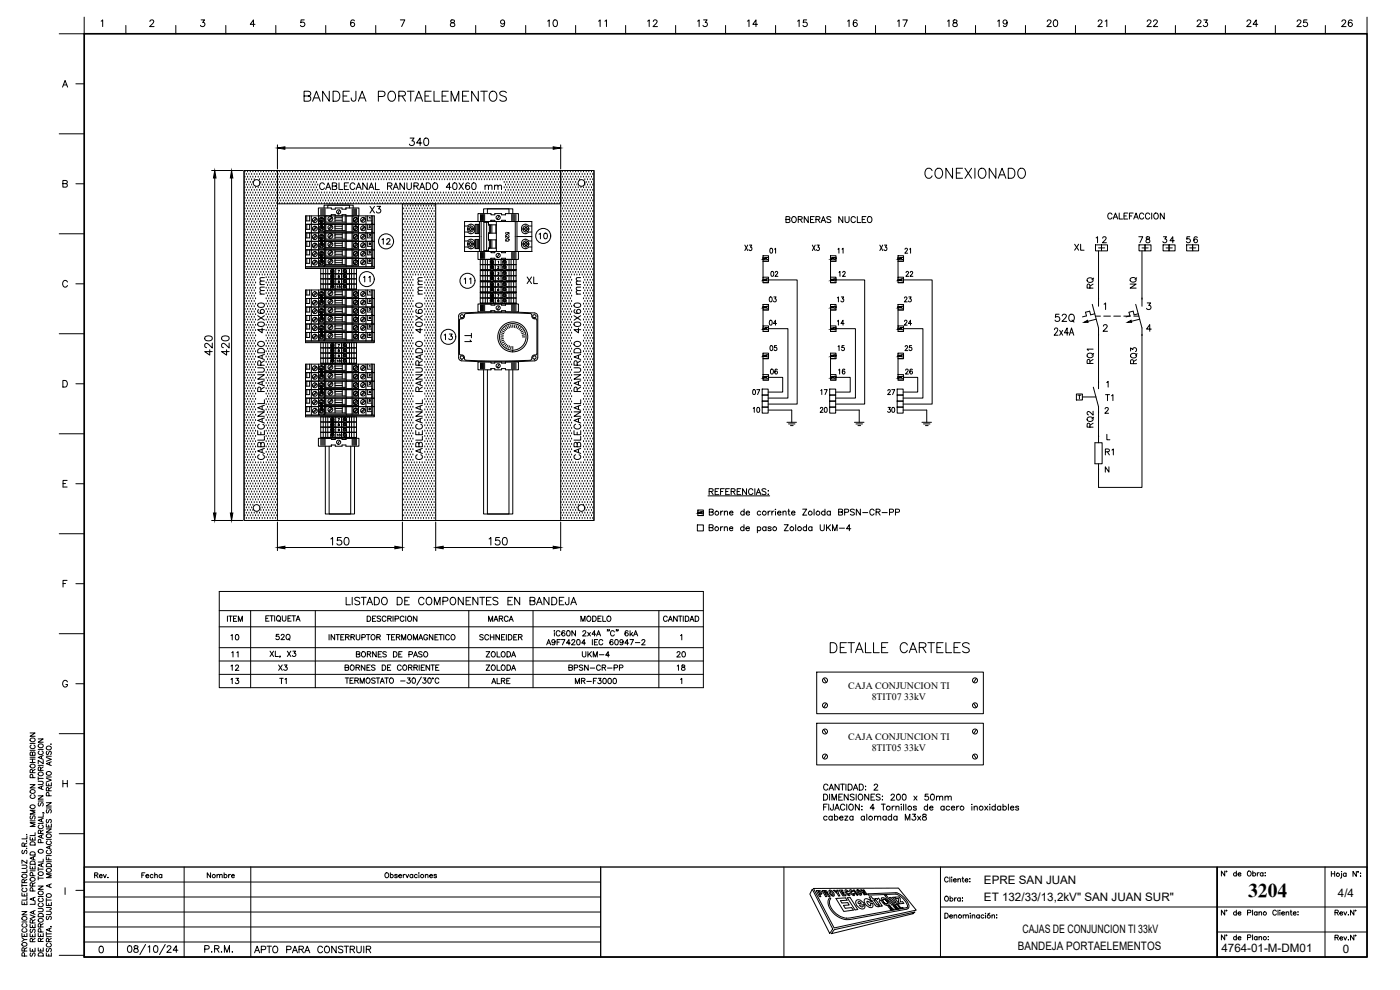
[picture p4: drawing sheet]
<svg xmlns="http://www.w3.org/2000/svg" width="420mm" height="297mm" viewBox="0 0 420 297" stroke-linecap="round" stroke-linejoin="round" font-family="sans-serif">
<defs><g id="words">
<g font-size="6.6">
<text x="90.3" y="31.7">BANDEJA PORTAELEMENTOS</text>
<text x="248.4" y="197.2">DETALLE CARTELES</text>
</g>
<text font-size="6.2" x="276.6" y="54.7">CONEXIONADO</text>
<text font-size="5.9" x="374.6" y="269.1">3204</text>
<g font-size="5.3">
<text x="163.3" y="9.2">10</text>
<text x="178.9" y="9.2">11</text>
<text x="193.3" y="9.2">12</text>
<text x="208.5" y="9.2">13</text>
<text x="223.3" y="9.2">14</text>
<text x="238.5" y="9.2">15</text>
<text x="253.3" y="9.2">16</text>
<text x="268.5" y="9.2">17</text>
<text x="283.6" y="9.2">18</text>
<text x="298.4" y="9.2">19</text>
<text x="313.3" y="9.2">20</text>
<text x="328.4" y="9.2">21</text>
<text x="343.3" y="9.2">22</text>
<text x="358.4" y="9.2">23</text>
<text x="373.2" y="9.2">24</text>
<text x="388.4" y="9.2">25</text>
<text x="401.8" y="9.2">26</text>
<text x="94.9" y="58.2">CABLECANAL RANURADO 40X60 mm</text>
<text x="110.1" y="65.3">X3</text>
<text x="157.3" y="86.4">XL</text>
<text x="329.5" y="87.8" transform="rotate(-90 329.5 87.8)">RQ</text>
<text x="315.7" y="97.7">52Q</text>
<text x="142.9" y="103.7" transform="rotate(-90 142.9 103.7)">T1</text>
<text x="329.5" y="110.4" transform="rotate(-90 329.5 110.4)">RQ1</text>
<text x="342.5" y="110.4" transform="rotate(-90 342.5 110.4)">RQ3</text>
<text x="329.5" y="129.5" transform="rotate(-90 329.5 129.5)">RQ2</text>
<text x="128.1" y="139" transform="rotate(-90 128.1 139)">CABLECANAL RANURADO 40X60 mm</text>
<text x="175.7" y="139" transform="rotate(-90 175.7 139)">CABLECANAL RANURADO 40X60 mm</text>
<text x="103" y="182.7">LISTADO DE COMPONENTES EN BANDEJA</text>
<text x="75.5" y="287.2">APTO PARA CONSTRUIR</text>
</g>
<g font-size="4.9">
<text x="234.9" y="68.1">BORNERAS NUCLEO</text>
<text x="113.6" y="74.4">12</text>
<text x="160.9" y="73">10</text>
<text x="222.6" y="76.6">X3</text>
<text x="243.1" y="76.6">X3</text>
<text x="263.2" y="76.6">X3</text>
<text x="321.7" y="76.2">XL</text>
<text x="138.3" y="86.4">11</text>
<text x="230.4" y="84.3">02</text>
<text x="250.8" y="84.3">12</text>
<text x="270.9" y="84.3">22</text>
<text x="342.2" y="87.8" transform="rotate(-90 342.2 87.8)">NQ</text>
<text x="230" y="106.5">05</text>
<text x="250.5" y="106.5">15</text>
<text x="270.6" y="106.5">25</text>
<text x="230.4" y="113.6">06</text>
<text x="250.8" y="113.6">16</text>
<text x="270.9" y="113.6">26</text>
<text x="330.9" y="121.4">T1</text>
<text x="330.9" y="137.6">R1</text>
<text x="80.4" y="139" transform="rotate(-90 80.4 139)">CABLECANAL RANURADO 40X60 mm</text>
<text x="145.7" y="187.7">MARCA</text>
<text x="173.6" y="187.7">MODELO</text>
<text x="68.4" y="193.3">10</text>
<text x="81.8" y="193.3">52Q</text>
<text x="68.4" y="202.5">12</text>
<text x="82.9" y="202.5">X3</text>
<text x="145" y="202.5">ZOLODA</text>
<text x="169.7" y="202.5">BPSN-CR-PP</text>
<text x="202.5" y="202.5">18</text>
<text x="68.4" y="206.4">13</text>
<text x="82.9" y="206.4">T1</text>
<text x="146.8" y="206.4">ALRE</text>
<text x="171.8" y="206.4">MR-F3000</text>
</g>
<g font-size="4.4">
<text x="154.2" y="73.7" transform="rotate(-90 154.2 73.7)">52Q</text>
<text x="230" y="77.3">01</text>
<text x="250.5" y="77.3">11</text>
<text x="270.6" y="77.3">21</text>
<text x="108.3" y="85.7">11</text>
<text x="230" y="91.7">03</text>
<text x="250.5" y="91.7">13</text>
<text x="270.6" y="91.7">23</text>
<text x="230" y="98.8">04</text>
<text x="250.5" y="98.8">14</text>
<text x="270.6" y="98.8">24</text>
<text x="132.3" y="103">13</text>
<text x="225.1" y="119.6">07</text>
<text x="245.5" y="119.6">17</text>
<text x="265.6" y="119.6">27</text>
<text x="225.1" y="124.9">10</text>
<text x="245.2" y="124.9">20</text>
<text x="265.6" y="124.9">30</text>
<text x="68.8" y="198.3">11</text>
<text x="106.2" y="198.3">BORNES DE PASO</text>
<text x="145" y="198.3">ZOLODA</text>
<text x="173.9" y="198.3">UKM-4</text>
<text x="202.1" y="198.3">20</text>
<text x="27.5" y="264.6">Rev.</text>
<text x="41.6" y="264.6">Fecha</text>
<text x="61.4" y="264.6">Nombre</text>
</g>
<g font-size="3.5">
<text x="295.3" y="265.3">EPRE SAN JUAN</text>
<text x="401.5" y="269.1">4/4</text>
<text x="295.3" y="270.3">ET 132/33/13,2kV&quot; SAN JUAN SUR&quot;</text>
<text x="306.8" y="279.8">CAJAS DE CONJUNCION TI 33kV</text>
<text x="305.5" y="284.9">BANDEJA PORTAELEMENTOS</text>
<text x="366.6" y="285.7">4764-01-M-DM01</text>
<text x="403" y="285.9">0</text>
</g>
<g font-size="3.1">
<text x="109.7" y="72">3</text>
<text x="148.5" y="80.1">1</text>
<text x="100.2" y="87.5">10</text>
<text x="109.7" y="94.2">3</text>
<text x="100.2" y="109.7">10</text>
<text x="109.7" y="116.4">3</text>
<text x="100.2" y="131.9">10</text>
<text x="100.5" y="127.4">7</text>
</g>
<g font-size="3">
<text x="254.6" y="206.7">CAJA CONJUNCION TI</text>
<text x="261.6" y="210.1">8TIT07 33kV</text>
<text x="254.6" y="222">CAJA CONJUNCION TI</text>
<text x="261.6" y="225.4">8TIT05 33kV</text>
</g>
</g></defs>
<!-- layer: 0 -->
<g fill="none" stroke="#000" stroke-width=".3">
<path d="M73.3 51.2h105v105h-105zM73.3 51.2h10v105h-10zM83.3 51.2h85v10h-85zM168.3 51.2h10v105h-10zM91.7 77.5h20.6M91.7 72.4h19.9M91.7 69.9h19.9M91.7 67.3h20.6M97.3 62.4v-.8h8.7v.8M100.6 64.8v-.4h-1.2v.4h-3.8v-2.4h3.8v.4h1.2v-.4h2.1v.4h1.1v-.4h3.9v2.4h-3.9v-.4h-1.1v.4M110.8 67.9l.1-.2 .3 .1-.4 .5h.4M111.1 75.4h-.3v.2a.23 .23 0 0 1 .3 0 .23 .23 0 0 1 0 .3h-.3"/>
<path d="M111.1 78v-.1a.27 .27 0 0 0-.3 .3 .27 .27 0 0 0 .3 .2v-.2l-.3 .1M111.2 73.2h-.4l.3-.4v.6M111.6 64.8h-19.9v15.3h20.6v-5.1h-20.6M112.3 64.8v5.1M120.8 61.2h10v95h-10zM139.4 66.5h20.2v9h-20.2zM143.9 66.5v9M144.9 77.8v3.1M145.1 64.1v-1.4h8.8v1.4M145.6 77.8v3.1M146.3 77.8v3.1M146.6 67.5h2.4"/>
<path d="M146.6 67.5v-.8h-1.4v8.5h1.4v-.8l2.3 .1M146.6 72h2.4M146.6 77.8h5.8M146.6 79.4h8.3v1.5h-3M147.8 78.2l-.6 .6M147.8 79.8l-.6 .6M148.5 66.5v-.4h-1.2v.4h-3.9v-2.4h3.9v.4h1.2v-.4h2v.4h1.2v-.4h3.9v2.4h-3.9v-.4h-1.2v.4M148.5 75.5v.3h-1.2v-.3h-3.9v2.3h3.9v-.3h1.2M148.8 67.5v2.5M148.8 72v2.5M148.9 70h-2.3v2M150.5 75.5v.3h1.2v-.3h3.9v2.3h-3.9"/>
<path d="M152.4 77.8h-8.3v1.6h3v-.9a.5 .5 0 0 1 .5-.5 .5 .5 0 0 1 .5 .5M152.4 77.8h2.5v1.6h-10.8v1.5h3v-.8a.49 .49 0 0 1 .5-.5 .49 .49 0 0 1 .5 .5M152.8 77.8v3.1M153.4 77.8v3.1M154.1 77.8v3.1M155.1 66.5v9M229 78.4v4.8M249.3 78.4v4.8M269.5 78.4v4.8M328.8 73.5h1.8v1.8h-1.8zM329 71.4l.4-.4v1.8M329.7 75.3v16.6"/>
<path d="M329.7 74.4h1.8M330.6 73.5h1.8v1.8h-1.8zM330.9 71.5l.4-.5h.3l.4 .4-.3 .6-.9 .8h1.3M341.8 71h1.2l-.9 1.8M341.8 73.5h1.8v1.8h-1.8zM342.7 74.4h1.9M342.7 75.3v16.6M343.6 73.5h1.8v1.8h-1.8zM344.1 71.1v.5a.74 .74 0 0 1 .8 .3 .74 .74 0 0 1 0 .8h-.8a.74 .74 0 0 1 0-.8 .74 .74 0 0 1 .8-.3v-.5zM349.1 73.5h1.8v1.8h-1.8zM349.2 71h.9l-.5 .7a.59 .59 0 0 1 .4 1 .59 .59 0 0 1-1-.2M349.9 74.4h1.9"/>
<path d="M350.9 73.5h1.8v1.8h-1.8zM352.4 72.2h-1.3l.9-1.2v1.8M356.1 73.5h1.8v1.8h-1.8zM357 74.4h1.9M357.1 71h-.9l-.1 .8a.64 .64 0 0 1 1 0 .64 .64 0 0 1-.1 .9 .64 .64 0 0 1-.9-.2M357.9 73.5h1.8v1.8h-1.8zM359.3 71.3l-.1-.2a.89 .89 0 0 0-1 .7 .89 .89 0 0 0 .6 1 .56 .56 0 0 0 .6-.5 .56 .56 0 0 0-.5-.6 .56 .56 0 0 0-.6 .5M91.7 80.1h20.6v.5h-20.6zM91.7 99.8h20.6M91.7 97.2h20.6M91.7 94.7h19.9M91.7 92.1h19.9"/>
<path d="M91.7 89.6h20.6M97 80.6v6.2M97.7 80.6v6.2M98.4 80.6v6.2M98.8 80.6h5.7M98.8 82.1h8.2v1.6h-10.7v1.5h2.9M98.8 83.7h8.2v1.5h-10.7v1.6h2.9M98.8 85.2h8.2v1.6h-3M99.2 82.8a.5 .5 0 0 1 .5-.5 .5 .5 0 0 1 .5 .5M99.2 84.3a.5 .5 0 0 1 .5-.5 .5 .5 0 0 1 .5 .5M100 81l-.6 .6M100 82.5l-.6 .6"/>
<path d="M100.1 81.1l-.6 .6M100.1 82.7l-.6 .6M100.3 82.8v.9M100.7 80.6v4.6M102.5 80.6v4.6M103 82.1v-.9a.5 .5 0 0 1 .5-.4 .5 .5 0 0 1 .5 .4v.9M103 82.8v.9M103 82.8a.5 .5 0 0 1 .5-.5 .5 .5 0 0 1 .5 .5M103 84.3a.5 .5 0 0 1 .5-.5 .5 .5 0 0 1 .5 .5M103.1 81.1l.6 .6M103.1 82.7l.6 .6M103.3 81l.6 .6"/>
<path d="M103.3 82.5l.6 .6M104 82.8v.9M104.5 80.6h-8.2v1.5h2.9v-.9a.5 .5 0 0 1 .5-.4 .5 .5 0 0 1 .5 .4l.1 .9M104.5 80.6h2.5v1.5h-10.7v1.6h2.9v-.9M104.9 80.6v6.2M105.5 80.6v6.2M106.2 80.6v6.2M110.8 90.1l.2-.2 .2 .2-.4 .5h.4M110.9 87.5l.2-.1v.6M111.1 97.6h-.3v.2a.23 .23 0 0 1 .3 .1 .23 .23 0 0 1 0 .3l-.3-.1M111.2 95.5h-.4l.3-.5v.7M111.6 87h-19.9v15.3h20.6v-7.6"/>
<path d="M112.3 87v5.1M137.6 94.9v12.4M143.4 91.2h3.9v.4h1.2v-.4h2v.4h1.2v-.4h3.9v2.4h-3.9v-.4h-1.2v.4h-2v-.4h-1.2v.4h-3.9zM144.9 81.2v3.1M144.9 84.5v3.1M144.9 87.9v3.1M145.6 81.2v3.1M145.6 84.5v3.1M145.6 87.9v3.1M146.3 81.2v3.1M146.3 84.5v3.1M146.3 87.9v3.1"/>
<path d="M146.6 81.2h5.8M146.6 84.5h5.8M146.6 87.9h5.8M147.8 81.6l-.6 .6M147.8 83.1l-.6 .6M147.8 84.9l-.6 .6M147.8 86.5l-.6 .6M147.8 88.3l-.6 .6M147.8 89.8l-.6 .6M148 81.7l-.6 .6M148 83.3l-.6 .6M148 85.1l-.6 .6"/>
<path d="M148 86.6l-.6 .6M148 88.4l-.6 .6M148 90l-.6 .6M148.6 81.2v3.1M148.6 84.6v3M148.6 87.9v3.1M150.4 81.2v3.1M150.4 84.6v3M150.4 87.9v3.1M150.5 99.8l.7 .3M150.7 99.3l.7 .4M150.9 82.7v-.8a.5 .5 0 0 1 .5-.5 .5 .5 0 0 1 .5 .5v.8"/>
<path d="M150.9 86.1v-.9a.5 .5 0 0 1 .5-.5 .5 .5 0 0 1 .5 .5v.9M150.9 89.4v-.8a.5 .5 0 0 1 .5-.5 .5 .5 0 0 1 .5 .5v.8M151 81.7l.6 .6M151 83.3l.6 .6M151 85.1l.6 .6M151 86.6l.6 .6M151 88.4l.6 .6M151 90l.6 .6M151.1 98.8l.6 .4M151.2 81.6l.6 .6M151.2 83.1l.6 .6M151.2 84.9l.6 .6"/>
<path d="M151.2 86.5l.6 .6M151.2 88.3l.6 .6M151.2 89.8l.6 .6M151.6 98.3l.4 .6M152.1 97.9l.4 .7M152.4 81.2h-8.3v1.5h3v-.8a.5 .5 0 0 1 .5-.5 .5 .5 0 0 1 .5 .5v.8M152.4 81.2h2.5v1.5h-10.8v1.6h3v-.9a.49 .49 0 0 1 .5-.5 .49 .49 0 0 1 .5 .5v.9h2.8v-.9a.5 .5 0 0 1 .5-.5 .5 .5 0 0 1 .5 .5v.9h3v-1.6h-8.3M152.4 84.5h-8.3v1.6h3v-.9a.5 .5 0 0 1 .5-.5 .5 .5 0 0 1 .5 .5v.9M152.4 84.5h2.5v1.6h-10.8v1.5h3v-.8a.49 .49 0 0 1 .5-.5 .49 .49 0 0 1 .5 .5v.8h2.8v-.8a.5 .5 0 0 1 .5-.5 .5 .5 0 0 1 .5 .5v.8h3v-1.5h-8.3M152.4 87.9h-8.3v1.5h3v-.8a.5 .5 0 0 1 .5-.5 .5 .5 0 0 1 .5 .5v.8M152.4 87.9h2.5v1.5h-10.8v1.6h3v-.9a.49 .49 0 0 1 .5-.5 .49 .49 0 0 1 .5 .5v.9h2.8v-.9a.5 .5 0 0 1 .5-.5 .5 .5 0 0 1 .5 .5v.9h3v-1.6h-8.3M152.6 97.7l.3 .7"/>
<path d="M152.8 81.2v3.1M152.8 84.5v3.1M152.8 87.9v3.1M153.3 97.5l.1 .8M153.4 81.2v3.1M153.4 84.5v3.1M153.4 87.9v3.1M153.9 97.5v.7M154.1 81.2v3.1M154.1 84.5v3.1M154.1 87.9v3.1M154.5 97.5l-.1 .8"/>
<path d="M155.1 97.7l-.2 .7M155.7 97.9l-.4 .7M156.2 98.3l-.5 .6M156.7 98.8l-.6 .4M157 99.3l-.6 .4M157.3 99.8l-.7 .3M160.4 93.9a1.01 1.01 0 0 1 1 1v12.4a1.01 1.01 0 0 1-1 1M160.5 93.9l-8.8-.3-13.1 .3a1.01 1.01 0 0 0-1 1M229 93v4.8M230.6 98.6h5.9v20.8h-6M230.6 84h8.6v37.2h-8.7M249.3 93v4.8"/>
<path d="M250.9 98.6h5.8v20.8h-5.9M250.9 84h8.6v37.2h-8.7M269.5 93v4.8M271.2 98.6h5.8v20.8h-5.9M271.2 84h8.6v37.2h-8.7M327.8 91.3l1.9 7.1v18.2M328.6 94.1l-1.3 .4-.3-1.1-1.2 .3 .3 1.1-1.2 .3M328.7 94.8h1.6M329 95.8l-2.5 .6M329.7 89.7h.1M331.3 94.8h2M334.3 94.8h2"/>
<path d="M337.3 94.8h2M340.3 94.8h1.5M340.8 91.3l1.9 7.1v2.2M341.6 94.1l-1.2 .4-.3-1.1-1.3 .3 .3 1.1-1.2 .3M342 95.8l-2.5 .6M342.7 89.7h.1M91.7 102.3h20.6v.5h-20.6zM91.7 119.5h20.6M91.7 116.9h19.9M91.7 114.4h19.9M91.7 111.8h20.6M97 102.8v6.2"/>
<path d="M97.7 102.8v6.2M98.4 102.8v6.2M98.8 102.8h5.7M98.8 104.4h8.2v1.5h-10.7v1.6h2.9M98.8 105.9h8.2v1.6h-10.7v1.5h2.9M98.8 107.5h8.2v1.5h-3M99.2 103.5a.5 .5 0 0 1 .5-.5 .5 .5 0 0 1 .5 .5M99.2 106.6a.5 .5 0 0 1 .5-.5 .5 .5 0 0 1 .5 .5M100 103.2l-.6 .6M100 104.8l-.6 .5M100.1 103.4l-.6 .6M100.1 104.9l-.6 .6"/>
<path d="M100.3 103.5v.9M100.7 102.9v4.6M102.5 102.9v4.6M103 105.9v-.9a.5 .5 0 0 1 .5-.5 .5 .5 0 0 1 .5 .5v.9M103 103.5v.9M103 103.5a.5 .5 0 0 1 .5-.5 .5 .5 0 0 1 .5 .5M103 106.6a.5 .5 0 0 1 .5-.5 .5 .5 0 0 1 .5 .5M103.1 103.4l.6 .6M103.1 104.9l.6 .6M103.3 103.2l.6 .6M103.3 104.8l.6 .5M104 103.5v.9"/>
<path d="M104.5 102.8h2.5v1.6h-10.7v1.5h2.9v-.8a.5 .5 0 0 1 .5-.6 .5 .5 0 0 1 .5 .5l.1 .9M104.5 102.8h-8.2v1.6h2.9v-.9M104.9 102.8v6.2M105.5 102.8v6.2M106.2 102.8v6.2M110.8 112.3l.2-.1 .2 .2-.4 .4h.4M110.9 109.8l.2-.2v.7M111.1 119.8h-.3v.3a.23 .23 0 0 1 .3 0 .23 .23 0 0 1 0 .3h-.3M111.1 100.2a.27 .27 0 0 0-.3 .3 .27 .27 0 0 0 .3 .2v-.3l-.3 .2M111.2 117.7h-.4l.3-.4v.6M112.3 114.4v-5.1h-20.6v15.3h20.6v-7.7M137.6 107.3a1.01 1.01 0 0 0 1 1l8.7 .3 13.2-.3"/>
<path d="M139.8 108.1a.8 .8 0 0 1-.5-1.1l-.4-.4-.8-.1-.2-.4v-10.1l.2-.3a1.1 1.1 0 0 0 1.3-1.4l.4-.2 7.8-.2 11.6 .2a.81 .81 0 0 1 .5 1.1l.4 .4 .9 .1 .1 .3v10.2l-.1 .3a1.1 1.1 0 0 0-1.4 1.3l-.4 .3M139.9 108.1l7.7 .2 11.6-.2M143.4 108.6h3.9v.3h1.2v-.3h2v.3h1.2v-.3h3.9v2.4h-3.9v-.4h-1.2v.4h-2v-.4h-1.2v.4h-3.9zM145.1 111v43.2h8.8v-43.2M150.3 101.1h.7M150.3 100.5l.8 .1M151.1 101.6l-.8 .1M151.2 102.1l-.7 .2M151.4 102.5l-.7 .4M151.7 102.9l-.6 .5M152 103.3l-.4 .6M152.5 103.6l-.4 .6"/>
<path d="M152.9 103.8l-.3 .7M153.4 103.9l-.1 .7M153.9 104v.7M156.8 101.1h.7M157.5 100.5l-.8 .1M229 107.6v4.8M230.6 113.2h4.3v4.4h-4.4M249.3 107.6v4.8M250.9 113.2h4.3v4.4h-4.4M269.5 107.6v4.8M271.2 113.2h4.2v4.4h-4.3M323 118.2h1.8v1.8h-1.8z"/>
<path d="M323.5 118.6h.9M323.9 118.6v1.1M324.8 119.1h4.1M328.1 116.2l1.6 5.8M329.7 114.9h.1M329.7 100.6h.1M342.7 100.6v45.6h-13v-7.1M342.7 100.6h.1M91.7 124.6h20.6v.5h-20.6zM91.7 122h20.6M97 125.1v6.2M97.6 133.9v20.3h8.8v-20.3"/>
<path d="M97.7 125.1v6.2M98.4 125.1v6.2M98.8 125.1h5.7M98.8 126.6h8.2v1.6h-10.7v1.5h2.9M98.8 128.2h8.2v1.5h-10.7v1.6h2.9M98.8 129.7h8.2v1.6h-3M99.2 128.8a.5 .5 0 0 1 .5-.5 .5 .5 0 0 1 .5 .5M99.4 131.5h-3.8v2.4h3.8v-.4h1.2v.4h2.1v-.4h1.1v.4h3.9v-2.4h-3.9M100 125.5l-.6 .5M100 127l-.6 .6M100.7 128.2v1.5M102.5 128.2v1.5"/>
<path d="M103 128.8a.5 .5 0 0 1 .5-.5 .5 .5 0 0 1 .5 .5M104.5 125.1h-8.2v1.5h2.9v-.9a.5 .5 0 0 1 .5-.5 .5 .5 0 0 1 .5 .5M104.5 125.1h2.5v1.5h-10.7v1.6h2.9v-.9a.5 .5 0 0 1 .5-.5 .5 .5 0 0 1 .5 .5M104.9 125.1v6.2M105.5 125.1v6.2M106.2 125.1v6.2M111.1 122.5v-.1a.27 .27 0 0 0-.3 .3 .27 .27 0 0 0 .3 .2v-.2l-.3 .1M230.5 123h7.1v3.7M236.2 126.7h2.8M236.6 127.2h2M237.2 127.7h.8M250.8 123h7.1v3.7"/>
<path d="M256.4 126.7h2.9M256.9 127.2h1.9M257.5 127.7h.8M271.1 123h7v3.7M276.7 126.7h2.8M277.1 127.2h2M277.7 127.7h.8M328.6 132.8h2.2v6.3h-2.2zM329.7 131v1.8M209.3 157.5h1.8v1.8h-1.8zM209.4 153h1.7v1.7h-1.7zM209.4 153.9h.1"/>
<path d="M209.4 154.7h1.7M211.1 153.9h.1M329.7 140.9h.1M245.1 201.7h50v12.4h-50zM245.1 217h50v12.5h-50zM247.2 203.5l.8 1.3M247.2 218.9l.8 1.2M248 211l-.8 1.3M292.2 211l.8 1.3M293 203.5l-.8 1.3M293 218.9l-.8 1.2M248 226.4l-.8 1.2"/>
<path d="M292.2 226.4l.8 1.2M30 284a.63 .63 0 0 1 .9 .3l.1 .5a.87 .87 0 0 1-.7 1.1 1.29 1.29 0 0 1-.3-1.9zM38.5 283.8h.5a1.14 1.14 0 0 1 0 2h-.2a1.26 1.26 0 0 1-.3-2zM40.3 283.8v.6l.9 .3 .3 .4a.67 .67 0 0 1-.7 .7 .67 .67 0 0 1-.7-.7l1.3-.9-.1-.4zM43.7 283.4l-1.7 3M44.4 284.1l.5-.3v2M46.3 283.8h.5a1.14 1.14 0 0 1 0 2h-.2a1.26 1.26 0 0 1-.3-2zM49.6 283.4l-1.7 3M50.2 284.2l.1-.4h.6l.4 .5-1.2 1.5h1.3M53.4 285.1h-1.4l.9-1.3v2M61.4 284.8l1.2-.1 .2-.3-.1-.5-1.3-.2v2M63.5 285.6h.1z"/>
<path d="M64.4 284.7l1.1-.1 .2-.5-.5-.4h-.8v2M65.1 284.7l.6 1M66.4 285.6h.2zM67.3 285.7v-2l.8 2 .8-2v2M69.6 285.6h.2z"/>
<circle cx="77" cy="54.9" r="1.01"/>
<circle cx="174.5" cy="54.9" r="1.01"/>
<circle cx="147.6" cy="78.6" r=".43"/>
<circle cx="99.7" cy="81.3" r=".43"/>
<circle cx="99.7" cy="82.9" r=".43"/>
<circle cx="103.5" cy="81.3" r=".43"/>
<circle cx="103.5" cy="82.9" r=".43"/>
<circle cx="138.6" cy="94.9" r=".5"/>
<circle cx="147.6" cy="85.3" r=".43"/>
<circle cx="147.6" cy="86.8" r=".43"/>
<circle cx="147.6" cy="81.9" r=".43"/>
<circle cx="147.6" cy="83.5" r=".43"/>
<circle cx="147.6" cy="88.6" r=".43"/>
<circle cx="147.6" cy="90.2" r=".43"/>
<circle cx="147.6" cy="80.1" r=".43"/>
<circle cx="151.4" cy="81.9" r=".43"/>
<circle cx="151.4" cy="86.8" r=".43"/>
<circle cx="151.4" cy="88.6" r=".43"/>
<circle cx="151.4" cy="83.5" r=".43"/>
<circle cx="151.4" cy="85.3" r=".43"/>
<circle cx="151.4" cy="90.2" r=".43"/>
<circle cx="160.4" cy="94.9" r=".5"/>
<circle cx="99.7" cy="105.1" r=".43"/>
<circle cx="99.7" cy="103.6" r=".43"/>
<circle cx="103.5" cy="105.1" r=".43"/>
<circle cx="103.5" cy="103.6" r=".43"/>
<circle cx="138.6" cy="107.3" r=".5"/>
<circle cx="153.9" cy="101.1" r="4.5"/>
<circle cx="153.9" cy="101.1" r="4"/>
<circle cx="160.4" cy="107.3" r=".5"/>
<circle cx="99.7" cy="125.8" r=".43"/>
<circle cx="99.7" cy="127.4" r=".43"/>
<circle cx="77" cy="152.4" r="1.01"/>
<circle cx="174.5" cy="152.4" r="1.01"/>
<circle cx="210.7" cy="153.8" r=".33"/>
<circle cx="247.6" cy="204.1" r=".75"/>
<circle cx="247.6" cy="211.6" r=".75"/>
<circle cx="247.6" cy="219.5" r=".75"/>
<circle cx="292.6" cy="204.1" r=".75"/>
<circle cx="292.6" cy="219.5" r=".75"/>
<circle cx="292.6" cy="211.6" r=".75"/>
<circle cx="247.6" cy="227" r=".75"/>
<circle cx="292.6" cy="227" r=".75"/>
</g>
<!-- layer: TEXTO -->
<g fill="none" stroke="#000" stroke-width=".3">
<path d="M333.7 64.3a.65 .65 0 0 0-.7-.4 .65 .65 0 0 0-.5 .7v.4a.65 .65 0 0 0 .5 .7 .65 .65 0 0 0 .7-.4M334.1 65.7l.7-1.8 .6 1.8M334.3 65.1h.9M335.9 63.9v1.8h1M337.3 64.8h.7M338.4 63.9h-1.1v1.8h1.1M339 64.8h.7M340.1 63.9h-1.1v1.8M340.2 65.7l.7-1.8 .7 1.8M340.5 65.1h.9M343.3 64.3a.67 .67 0 0 0-.8-.4 .67 .67 0 0 0-.5 .7v.4a.67 .67 0 0 0 .5 .7 .67 .67 0 0 0 .8-.4M345.1 64.3a.67 .67 0 0 0-.8-.4 .67 .67 0 0 0-.5 .7v.4a.67 .67 0 0 0 .5 .7 .67 .67 0 0 0 .8-.4"/>
<path d="M345.6 63.9v1.8M346.4 64.2l.2-.2a.84 .84 0 0 1 1 .8 .84 .84 0 0 1-1 .8l-.3-.6zM349.4 63.9v1.8l-1.2-1.8v1.8M101.5 81.1h.4l-.3 .6M101.5 82.7l.3 .6-.3-.1 .3-.4zM149.3 88.4h.5l-.3 .6M149.4 81.7h.3l-.1 .3 .2 .2-.2 .2-.3-.2M149.4 90l.3 .3-.1 .3-.3-.2 .4-.3zM149.7 85.1h-.3v.2a.23 .23 0 0 1 .3 0 .23 .23 0 0 1 0 .3 .23 .23 0 0 1-.3 0h-.1M149.7 86.7a.28 .28 0 0 0-.3 .2 .28 .28 0 0 0 .3 .3v-.3l-.3 .1M149.8 83.7h-.5l.3-.4v.6M316.5 98.9l.3-.5h.3l.4 .4-.3 .7-.8 1.1h1.1"/>
<path d="M318 99.1l.9 1.5M318.9 99.1l-.9 1.5M320.7 99.9h-1.3l.9-1.5v2.2M321.2 99.9h.8M331.1 97.9l.2-.4 .6-.1 .4 .6-1.3 1.4h1.4M331.3 91.3l.5-.4v2M344.3 90.9h1l-.5 .8a.66 .66 0 0 1 .5 1 .66 .66 0 0 1-1.2-.2M345.5 98.7h-1.4l1-1.3v2M101.5 103.4h.4l-.3 .6M101.5 104.9l.4 .4-.2 .2-.2-.2 .3-.4zM320.9 100.6l.7-2.2 .7 2.2M332.1 114.8l.5-.4v1.7"/>
<path d="M331.7 122.7l.3-.4 .5 .1 .1 .2-.2 .6-.8 .8h1.1M332.2 130.3v1.7h.9M212.5 148.8h18.5M212.8 147.5l1-.1 .1-.6-1.1-.2v1.8M212.8 158.3l1-.1 .1-.6-1.1-.2v1.8l1.1-.1 .1-.5-.4-.3M212.9 153.6l1-.1 .1-.6-1.1-.1v1.8l1.1-.2 .1-.4-.5-.4M213.4 147.5l.6 .9M214.6 147.5h.7M215.7 146.6h-1.1v1.8h1.1M216.3 147.5h.6M216.3 158.1v1.1M216.3 153.4v1.2"/>
<path d="M216.9 158.1h-.4l-.2 .5M217 153.4l-.5 .1-.2 .4M217.4 146.6h-1.1v1.8M217.4 158.4l.4-.3h.4l.1 1.1M217.4 158.1v1.1M217.4 153.7l.4-.3 .5 .1v1.1M217.4 153.4v1.2M217.8 147.5h.7M218.9 146.6h-1.1v1.8h1.1M218.9 158.6h1a.58 .58 0 0 0-.8-.4 .58 .58 0 0 0-.2 .8 .58 .58 0 0 0 .9 .2l.1-.2M218.9 153.9h1.1a.58 .58 0 0 0-.8-.4 .58 .58 0 0 0-.3 .9 .58 .58 0 0 0 .9 .1l.2-.2M219.4 147.5l1-.1 .1-.6-1.1-.2v1.8"/>
<path d="M220 147.5l.6 .9M221.2 147.5h.7M222.3 146.6h-1.1v1.8h1.1M223.3 158.3a.58 .58 0 0 0-.9-.1 .58 .58 0 0 0 0 .9 .58 .58 0 0 0 .9-.1M223.3 157.4v1.8M223.3 153.6a.58 .58 0 0 0-.8-.1 .58 .58 0 0 0 0 .9 .58 .58 0 0 0 .8-.1M223.3 152.8v1.8M223.9 158.6h1a.58 .58 0 0 0-.8-.4 .58 .58 0 0 0-.2 .8 .58 .58 0 0 0 .8 .2l.2-.2M223.9 153.9h1.1a.58 .58 0 0 0-.8-.4 .58 .58 0 0 0-.3 .9 .58 .58 0 0 0 .9 .1l.2-.2M224 146.6v1.8l-1.1-1.8v1.8M225.9 147a.67 .67 0 0 0-.7-.4 .67 .67 0 0 0-.5 .7v.4a.66 .66 0 0 0 .5 .7 .66 .66 0 0 0 .7-.4M226.5 146.6v1.8"/>
<path d="M227 148.4l.6-1.8 .7 1.8M227.2 147.8h.9M227.3 158.3a.58 .58 0 0 1 .9-.1 .58 .58 0 0 1 0 .9 .58 .58 0 0 1-.9-.1M227.3 158.1v1.8M228.3 153.6a.58 .58 0 0 0-.9-.1 .58 .58 0 0 0 0 .9 .58 .58 0 0 0 .9-.1M229.9 146.9l-.4-.3-.8 .3 .1 .4 1.1 .6v.3l-.4 .2-.8-.2M229.9 158.3a.58 .58 0 0 0-.9-.1 .58 .58 0 0 0 0 .9 .58 .58 0 0 0 .9-.1M229.9 158.1v1.1M230.5 147.3h.1zM230.5 148.3h.1zM230.5 153.4v1.2M231.2 153.4l-.4 .1-.3 .4"/>
<path d="M231.4 158.3l-.3-.2h-.5v.4l.7 .2 .1 .3-.3 .2-.6-.2M231.6 153.4v1.2M232.3 153.4l-.4 .1-.3 .4M232.7 152.8v.1zM232.7 153.5v1.1M233.4 153.9h1a.57 .57 0 0 0-.6-.5 .57 .57 0 0 0-.6 .6 .57 .57 0 0 0 .6 .6l.6-.3M235 153.7l.4-.3 .4 .1 .1 1.1M235 153.4v1.2M235.4 157.4h1.2l-1.2 1.8h1.2M236.4 153.4h.6M236.7 152.8v1.4l.4 .4M237.5 153.9h1.1a.58 .58 0 0 0-.8-.4 .58 .58 0 0 0-.3 .9 .58 .58 0 0 0 .9 .1l.2-.2"/>
<path d="M238.8 157.4v1.8M240.9 152.8h1.2l-1.2 1.8h1.2M242.1 158.3a.58 .58 0 0 0-.9-.1 .58 .58 0 0 0 0 .9 .58 .58 0 0 0 .9-.1M242.1 157.4v1.8M243.7 158.3a.58 .58 0 0 0-.9-.1 .58 .58 0 0 0 0 .9 .58 .58 0 0 0 .9-.1M243.7 158.1v1.1M244.3 152.8v1.8M246.2 157.4v1.3l.5 .5 .6-.2 .1-1.6M247.6 153.6a.58 .58 0 0 0-.9-.1 .58 .58 0 0 0 0 .9 .58 .58 0 0 0 .9-.1M247.6 152.8v1.8M248 157.4v1.8M248.5 158.2l.8 1"/>
<path d="M249.2 153.6a.58 .58 0 0 0-.8-.1 .58 .58 0 0 0 0 .9 .58 .58 0 0 0 .8-.1M249.2 153.4v1.2M249.3 157.4l-1.3 1.2M249.8 159.2v-1.8l.7 1.8 .7-1.8v1.8M251.7 153.6l1-.1 .1-.6-1.1-.1v1.8l1.1-.2 .1-.4-.4-.4M251.9 158.5h1.5M253.5 153.7l1-.1 .1-.7-1.1-.1v1.8M255.3 158.6h-1.2l.8-1.2v1.8M256.4 153l-.4-.2-.8 .2 .2 .5 1 .6v.2l-.4 .3-.8-.3M258.2 152.8v1.8l-1.2-1.8v1.8M258.9 153.8h1.5M262.3 153.2a.67 .67 0 0 0-.7-.4 .67 .67 0 0 0-.6 .7v.4a.67 .67 0 0 0 .6 .7 .67 .67 0 0 0 .7-.5"/>
<path d="M262.9 153.6l1-.1 .1-.6-1.1-.1v1.8M263.5 153.6l.6 1M264.7 153.8h1.6M266.9 153.7l1.1-.1 .1-.7-1.2-.1v1.8M268.7 153.7l1.1-.1 .1-.7-1.2-.1v1.8M332.8 140.1v1.6l-1.1-1.6v1.6M65.8 177.5h145.3v28.8h-145.3zM65.8 183.2h145.3M65.8 188.1h145.3M65.8 194.3h145.3M65.8 198.3h145.3M68.3 184.8v1.6"/>
<path d="M68.6 184.8h1.1M69.2 184.8v1.6M70.1 185.6h.6M71.1 184.8h-1v1.6h1M71.5 186.4v-1.6l.7 1.6 .5-1.6v1.6M75.2 183.2v23.1M79.8 185.5h.6M80.8 184.8h-1v1.6h1M81 184.8h1.1M81 195.4l1.1 1.6M81.5 184.8v1.6M82.1 195.4l-1.1 1.6"/>
<path d="M82.4 184.8v1.6M82.6 195.4v1.6h1M83.1 185l.2-.2a.74 .74 0 0 1 .9 .8 .74 .74 0 0 1-.9 .7l-.3-.5zM83.7 186.1l.4 .4M84.1 196.9l-.2 .4M84.7 184.8v1.1l.5 .5 .5-.3 .1-1.3M86.2 195.4l1.1 1.6M86.4 185.5h.6M87.3 195.4l-1.1 1.6M87.4 184.8h-1v1.6h1M87.6 184.8h1.1M87.9 195.4h.8l-.4 .6a.53 .53 0 0 1 .4 .8 .53 .53 0 0 1-1-.1"/>
<path d="M88.2 184.8v1.6M88.9 186.4l.6-1.6 .6 1.6M89.1 185.8h.7M94.6 183.2v23.1M98.8 190.4v1.6M100.4 190.4v1.6l-1-1.6v1.6M100.8 190.4h1.1M101.4 190.4v1.6M102.3 191.2h.6M103.3 190.4h-1v1.6h1M103.7 191.2l.9-.1 .2-.4-.4-.3h-.7v1.6M104.2 191.2l.6 .8"/>
<path d="M105.2 199.7l.2-.1a.72 .72 0 0 1 .9 .8 .72 .72 0 0 1-1.1 .5zM105.3 191.2l.9-.1 .1-.5-1-.2v1.6M105.8 191.2l.6 .8M106.9 190.4v1.1l.5 .5 .5-.2 .1-1.4M108.6 191.2h.9v-.7l-.9-.1v1.6M109.5 199.5v1.6l-1.1-1.6v1.6M110 190.4h1M110.2 184.8h.5a.84 .84 0 0 1 .6 .8 .84 .84 0 0 1-.6 .8h-.5zM110.5 190.4v1.6M111.1 199.5h-1v1.6h1M111.5 190.6l.1-.1a.72 .72 0 0 1 1 .8 .72 .72 0 0 1-1.1 .5zM111.8 185.6h.6"/>
<path d="M112.6 199.7l-.4-.2-.7 .2 .1 .4 1 .6-.4 .4-.7-.2M112.8 184.8h-1v1.6h1M113.1 191.2l.9-.1 .1-.5-1-.2v1.6M113.6 191.2l.5 .8M114.2 185.1l-.4-.3-.6 .3v.3l.9 .4v.6h-.5l-.4-.2M114.7 199.5h.5a.86 .86 0 0 1 .6 .8 .86 .86 0 0 1-.6 .8h-.5zM115.8 185.2a.59 .59 0 0 0-.6-.4 .59 .59 0 0 0-.5 .6v.4a.59 .59 0 0 0 .5 .6 .59 .59 0 0 0 .6-.3M116 190.4h1.1M116.4 185.6l.9-.1 .1-.5-1-.2v1.6M116.6 190.4v1.6M116.9 185.6l.5 .8M117.3 199.5h-1v1.6h1"/>
<path d="M117.5 191.2h.6M118 184.8v1.6M118.5 190.4h-1v1.6h1M118.6 185.7l.9-.1 .1-.6-1-.2v1.6M118.9 191.2l1-.1 .1-.4-.4-.3h-.7v1.6M119.5 191.2l.5 .8M120.4 199.9a.59 .59 0 0 0-.7-.4 .59 .59 0 0 0-.4 .6v.4a.59 .59 0 0 0 .4 .6 .59 .59 0 0 0 .7-.4M120.6 192v-1.6l.6 1.6 .6-1.6v1.6M121 199.7l.2-.1a.72 .72 0 0 1 .9 .8 .72 .72 0 0 1-1.1 .5zM121.2 185.2a.59 .59 0 0 0-.6-.4 .59 .59 0 0 0-.5 .6v.4a.59 .59 0 0 0 .5 .6 .59 .59 0 0 0 .6-.3M121.8 184.8v1.6M122.5 190.6l.1-.1a.74 .74 0 0 1 .9 .7 .74 .74 0 0 1-.9 .7l-.3-.5z"/>
<path d="M122.6 184.9a.75 .75 0 0 1 .9 .7 .75 .75 0 0 1-.9 .8l-.3-.6zM124.1 192v-1.6l.6 1.6 .6-1.6v1.6M125.1 184.8v1.6l-1-1.6v1.6M125.7 192l.6-1.6 .6 1.6M125.8 199.5v1.6M125.9 191.5h.8M127.4 199.5h-1v1.6h1M128.3 190.8a.59 .59 0 0 0-.6-.4 .59 .59 0 0 0-.5 .6v.4a.57 .57 0 0 0 .6 .6 .57 .57 0 0 0 .5-.6h-.4M128.9 199.5v1.6l-1-1.6v1.6M129.9 199.5v1.6M129.9 190.4v1.6l-1-1.6v1.6M130.5 191.2h.6"/>
<path d="M131.5 190.4h-1v1.6h1M131.8 199.5h-1v1.6h1M131.8 190.4h1M132.3 190.4v1.6M133.2 190.4v1.6M134.9 190.8a.59 .59 0 0 0-.7-.4 .59 .59 0 0 0-.5 .6v.4a.59 .59 0 0 0 .5 .6 .59 .59 0 0 0 .7-.4M135.5 190.6l.1-.1a.72 .72 0 0 1 1 .7 .72 .72 0 0 1-1.1 .6zM140.7 183.2v23.1M145 190.6l-.4-.2-.6 .2v.3l.9 .5 .1 .4-.4 .2-.6-.2M146.6 190.8a.59 .59 0 0 0-.6-.4 .59 .59 0 0 0-.5 .6v.4a.59 .59 0 0 0 .5 .6 .59 .59 0 0 0 .6-.4M147.2 191.2h1M147.2 190.4v1.6"/>
<path d="M148.2 190.4v1.6M149.9 190.4v1.6l-1.1-1.6v1.6M150.5 191.2h.6M151.5 190.4h-1v1.6h1M152 190.4v1.6M152.6 190.4h.5a.86 .86 0 0 1 .6 .8 .86 .86 0 0 1-.6 .8h-.5zM154.2 191.2h.6M155.2 190.4h-1v1.6h1M155.6 191.2l.9-.1 .2-.4-.4-.3h-.7v1.6M156.2 191.2l.5 .8M160 183.2v23.1M164.1 193.5l.6-1.6 .6 1.6"/>
<path d="M164.3 193h.8M166.3 189.3h.2zM166.4 189.8v1M166.6 192.4a.5 .5 0 0 1-.7 .5 .5 .5 0 0 1-.2-.8 .5 .5 0 0 1 .8 0l.1 .3a.75 .75 0 0 1-.6 1.1l-.3-.2M167.2 192.7h.6M168.1 189.6a.59 .59 0 0 0-.7-.4 .59 .59 0 0 0-.5 .6v.4a.59 .59 0 0 0 .5 .6 .59 .59 0 0 0 .7-.4M168.2 191.9h-1v1.6M168.5 191.9h1l-.7 1.6M169.5 189.4l-.1-.1a.79 .79 0 0 0-.9 .6 .79 .79 0 0 0 .6 .9 .5 .5 0 0 0 .5-.5 .5 .5 0 0 0-.5-.5 .5 .5 0 0 0-.5 .5M170.3 189.3a.79 .79 0 0 1 .9 .6 .79 .79 0 0 1-.5 .9l-.6-.3zM171.1 193h-1.1l.8-1.1v1.6M171.6 192.3l.3-.4 .6 .3-1 1.3h1.1"/>
<path d="M172.7 189.2v1.6l-1.1-1.6v1.6M173.3 192l.2-.1a.82 .82 0 0 1 .6 .8 .82 .82 0 0 1-.6 .8l-.2-.1-.2-.6zM174.9 189.6l.3-.4 .6 .3-.9 1.3h1M175.7 193h-1.1l.7-1.1v1.6M176.4 189.8l.8 1M177.2 189.8l-.8 1M177.8 191.9v1.6M178.4 192.7h.6M178.8 190.3h-1.1l.7-1.1v1.6M179 190.8l.6-1.6 .6 1.6M179.3 190.3h.7M179.4 191.9h-1v1.6"/>
<path d="M180.9 192.3a.59 .59 0 0 0-.7-.4 .59 .59 0 0 0-.4 .6v.4a.59 .59 0 0 0 .4 .6 .59 .59 0 0 0 .7-.4M182.4 189l-.2 .4M182.9 189h-.2h.2l-.2 .4M184 192.1l-.1-.1a.79 .79 0 0 0-1 .5 .79 .79 0 0 0 .6 1 .5 .5 0 0 0 .5-.5 .5 .5 0 0 0-.4-.5 .5 .5 0 0 0-.6 .5M184.4 189.6a.59 .59 0 0 0-.7-.4 .59 .59 0 0 0-.5 .6v.4a.59 .59 0 0 0 .5 .6 .59 .59 0 0 0 .7-.4M184.7 192l.2-.1a.82 .82 0 0 1 .6 .8 .82 .82 0 0 1-.6 .8l-.2-.1-.2-.6zM185.1 189l-.2 .4M185.5 189h-.2h.2l-.2 .4M187 192.4a.5 .5 0 0 1-.7 .5 .5 .5 0 0 1-.2-.8 .5 .5 0 0 1 .8 0l.1 .3a.75 .75 0 0 1-.6 1.1l-.3-.2M188.5 189.4l-.1-.1a.79 .79 0 0 0-.9 .6 .79 .79 0 0 0 .5 .9 .5 .5 0 0 0 .6-.4 .5 .5 0 0 0-.5-.6 .5 .5 0 0 0-.5 .5M188.7 193h-1.2l.8-1.1v1.6M189.1 191.9h1l-.8 1.6"/>
<path d="M189.1 189.2v1.6M189.4 190.2l.5 .6M189.9 189.8l-.8 .7M190.2 190.8l.6-1.6 .6 1.6M190.4 190.3h.7M190.7 192.8h1.3M192.6 192.3l.3-.4 .6 .3-.9 1.3h1M197.7 183.2v23.1M200.3 185.2a.59 .59 0 0 0-.7-.4 .59 .59 0 0 0-.5 .6v.4a.59 .59 0 0 0 .5 .6 .59 .59 0 0 0 .7-.3M200.6 186.4l.6-1.6 .6 1.6M200.8 185.9h.8M203.2 184.8v1.6l-1-1.6v1.6"/>
<path d="M203.6 184.8h1.1M204.1 184.8v1.6M204.2 190.7l.4-.3v1.6M205.1 184.8v1.6M205.7 184.8h.5a.85 .85 0 0 1 .6 .8 .85 .85 0 0 1-.6 .8h-.5zM207 186.4l.7-1.6 .6 1.6M207.3 185.9h.7M208.6 184.8h.6a.85 .85 0 0 1 .5 .8 .85 .85 0 0 1-.5 .8h-.6zM65.8 202.3h145.3M103.6 200.3l.9-.1 .1-.5-1-.2v1.6l1-.1v-.6l-.4-.1M103.6 203.4h1.1M104.1 203.4v1.6"/>
<path d="M105 204.2h.7M106 203.4h-1v1.6h1M106.5 204.2l.9-.1 .2-.4-.4-.3h-.7v1.6M106.8 200.3l1-.1v-.5l-1-.2v1.6M107 204.2l.6 .8M107.4 200.3l.5 .8M108.1 205v-1.6l.6 1.6 .6-1.6v1.6M110 203.6l.1-.1a.72 .72 0 0 1 1 .8 .72 .72 0 0 1-1.1 .5zM110.1 200.3h.6M112.6 203.6l-.4-.2-.7 .2 .2 .4 .9 .6-.4 .4-.7-.2M112.9 203.4h1.1M113.4 203.4v1.6"/>
<path d="M114.1 205l.6-1.6 .6 1.6M114.3 204.5h.8M115.5 203.4h1.1M116 203.4v1.6M116.3 200.3h.6M117 203.6l.2-.1a.72 .72 0 0 1 .9 .8 .72 .72 0 0 1-1.1 .5zM120.2 204.3h1.4M122.3 203.4h.8l-.4 .6a.53 .53 0 0 1 .3 .9 .53 .53 0 0 1-.9-.2M122.6 200.3l.9-.1 .1-.5-1-.2v1.6M123.1 200.3l.6 .8M123.9 203.5a.79 .79 0 0 1 .9 .6 .79 .79 0 0 1-.6 .9l-.5-.3zM124.2 200.3l.9-.1 .2-.4-.4-.3h-.7v1.6"/>
<path d="M124.7 200.3l.6 .8M126.4 200.3h.6M126.5 203.1l-1.4 2.4M127 203.4h.8l-.4 .6a.53 .53 0 0 1 .4 .9 .53 .53 0 0 1-1-.2M128.6 203.5a.79 .79 0 0 1 .9 .6 .79 .79 0 0 1-.5 .9l-.6-.3zM130.8 200.3h.6M131.7 203.8a.59 .59 0 0 0-.7-.4 .59 .59 0 0 0-.4 .6v.4a.59 .59 0 0 0 .4 .6 .59 .59 0 0 0 .7-.4M204.2 203.8l.4-.3v1.6M247.2 238.3h.6a.95 .95 0 0 1 .6 .9 .95 .95 0 0 1-.6 .9h-.6zM248.5 235.7a.66 .66 0 0 0-.8-.4 .66 .66 0 0 0-.5 .7v.4a.67 .67 0 0 0 .5 .7 .67 .67 0 0 0 .8-.5M248.8 237.1l.7-1.8 .7 1.8M249 238.3v1.8"/>
<path d="M249.1 236.5h.8M251.7 239.1h.7M251.8 235.3v1.8l-1.2-1.8v1.8M252.2 235.3h1.2M252.8 238.3h-1.1v1.8h1.1M252.8 235.3v1.8M253.9 235.3v1.8M254.5 235.3h.7a.97 .97 0 0 1 .6 .9 .97 .97 0 0 1-.6 .9h-.7zM254.5 238.3v1.8l-1.1-1.8v1.8M256.1 237.1l.7-1.8 .7 1.8M256.3 238.5l-.4-.2-.7 .2 .1 .5 1 .4v.4l-.4 .3-.7-.3M256.3 236.5h.9"/>
<path d="M257 238.3v1.8M257.7 238.5l.2-.1a.84 .84 0 0 1 1.1 .8 .84 .84 0 0 1-1.1 .8l-.4-.6zM257.9 235.3h.6a.97 .97 0 0 1 .6 .9 .97 .97 0 0 1-.6 .9h-.6zM259.7 236h.2zM259.7 237h.2zM260.7 238.3v1.8l-1.2-1.8v1.8M261.4 239.1h.7M262.4 235.7l.3-.4 .7 .3-.3 .6-.8 .9h1.2M262.5 238.3h-1.1v1.8h1.1M264.2 238.5l-.5-.2-.8 .2 .2 .5 1.1 .6v.2l-.5 .3-.8-.3M264.7 239h.2zM264.8 239.9v.2z"/>
<path d="M267.4 238.7l.4-.4h.3l.3 .3-.2 .6-.9 .9h1.2M269.3 238.4l.3-.1a.93 .93 0 0 1 .6 .9 .93 .93 0 0 1-.6 .9 1.15 1.15 0 0 1-.3-1.7zM271 238.4l.3-.1a.93 .93 0 0 1 .7 .9 .93 .93 0 0 1-.7 .9 1.15 1.15 0 0 1-.3-1.7zM274.3 238.9l.9 1.2M275.2 238.9l-.9 1.2M278.5 238.3h-.8l-.1 .7a.63 .63 0 0 1 1 0 .63 .63 0 0 1-.1 1 .63 .63 0 0 1-1-.3M279.5 238.4l.3-.1a.93 .93 0 0 1 .6 .9 .93 .93 0 0 1-.6 .9 1.15 1.15 0 0 1-.3-1.7zM281 239.2l.5-.3 .4 .1 .1 1.1M281 238.9v1.2M282 239.2l.4-.3 .4 .1 .1 1.1M283.6 239.2l.4-.3 .5 .1 .1 1.1M283.6 238.9v1.2"/>
<path d="M284.6 239.2l.4-.3 .4 .1 .1 1.1M247.2 242.1h.7M248.2 245.1a.58 .58 0 0 0-.8-.1 .58 .58 0 0 0 0 .9 .58 .58 0 0 0 .8-.1M248.3 241.3h-1.1v1.8M248.7 241.3v1.8M249.7 240.1v-1.8l.7 1.8 .6-1.8v1.8M249.8 245.1a.58 .58 0 0 0-.9-.1 .58 .58 0 0 0 0 .9 .58 .58 0 0 0 .9-.1M249.8 244.9v1.2M250.1 241.3l-.1 1.6-.6 .1-.2-.5M250.4 245.1a.58 .58 0 0 1 .9-.1 .58 .58 0 0 1 0 .9 .58 .58 0 0 1-.9-.1M250.4 244.3v1.8M250.5 243.1l.7-1.8 .7 1.8"/>
<path d="M250.8 242.5h.8M252 245.4h1a.58 .58 0 0 0-.6-.5 .58 .58 0 0 0-.5 .6 .58 .58 0 0 0 .5 .6l.6-.3M253.5 241.7a.67 .67 0 0 0-.7-.4 .67 .67 0 0 0-.6 .7 .75 .75 0 0 0 .3 .9 .75 .75 0 0 0 .9-.1l.1-.1M253.5 244.9h1l-1 1.2h1M254.1 241.3v1.8M254.9 241.5l.2-.1a.84 .84 0 0 1 1 .8 .84 .84 0 0 1-1 .8l-.4-.6zM256 245.1a.57 .57 0 0 0-.8-.1 .57 .57 0 0 0 0 .9 .57 .57 0 0 0 .8-.1M256 244.9v1.2M257.9 241.3v1.8l-1.2-1.8v1.8M258.6 242h.2zM258.6 243h.2zM259.4 245.1a.57 .57 0 0 0-.8-.1 .57 .57 0 0 0 0 .9 .57 .57 0 0 0 .8-.1"/>
<path d="M259.4 244.9v1.2M260.1 244.3v1.8M262.4 242.5h-1.3l.9-1.2v1.8M262.4 245.2l.5-.3 .4 .1 .1 1.1M262.4 244.9v1.2M263.4 245.2l.4-.3 .4 .1 .1 1.1M264.5 241.3h1.2M265.1 241.3v1.8M266 245.1a.58 .58 0 0 0-.9-.1 .58 .58 0 0 0 0 .9 .58 .58 0 0 0 .9-.1M266 244.9v1.2M267.6 245.1a.58 .58 0 0 0-.9-.1 .58 .58 0 0 0 0 .9 .58 .58 0 0 0 .9-.1M267.6 244.3v1.8"/>
<path d="M267.8 241.9v1.2M268.4 241.9l-.4 .1-.2 .4M268.9 242.2l.4-.3 .4 .1 .1 1.1M268.9 241.9v1.2M269.2 245.1a.58 .58 0 0 0-.8-.1 .58 .58 0 0 0 0 .9 .58 .58 0 0 0 .8-.1M269.2 244.9v1.2M270.5 241.3v.1zM270.5 242v1.1M271.2 241.3v1.8M271.7 246.1v-1.8l.7 1.8 .7-1.8v1.8M271.9 241.3v1.8M273.8 244.3h1l-.5 .7a.6 .6 0 0 1 .4 .9 .6 .6 0 0 1-1-.2"/>
<path d="M275 242.1l-.3-.2-.6 .2 .8 .5v.4l-.5 .1-.3-.3M275.4 244.9l.9 1.2M276.3 244.9l-.9 1.2M277 244.4v.5l.8 .2 .2 .4a.59 .59 0 0 1-.6 .6 .59 .59 0 0 1-.5-.8l1.1-.6-.1-.3zM278.4 242.1a.57 .57 0 0 0-.9 0 .57 .57 0 0 0 0 .8 .57 .57 0 0 0 .9-.1M278.4 241.3v1.8M279 242.4h1a.58 .58 0 0 0-.6-.5 .58 .58 0 0 0-.5 .6 .58 .58 0 0 0 .5 .6l.6-.3M283.4 242.1a.57 .57 0 0 0-.9 0 .57 .57 0 0 0 0 .8 .57 .57 0 0 0 .9-.1M283.4 241.9v1.2M285 242.1a.58 .58 0 0 0-.9-.1 .58 .58 0 0 0 0 .9 .58 .58 0 0 0 .9-.1M285.5 242.4h1a.58 .58 0 0 0-.6-.5 .58 .58 0 0 0-.5 .6 .58 .58 0 0 0 .5 .6l.6-.3M287.1 241.9v1.2"/>
<path d="M287.8 241.9l-.4 .1-.3 .4M291.6 241.4h.2zM291.7 242v1.1M292.3 242.2l.5-.3 .4 .1 .1 1.1M292.3 241.9v1.2M295.5 241.9l1 1.2M296.5 241.9l-1 1.2M297 241.4h.2zM297.1 242v1.1M298.7 242.1a.58 .58 0 0 0-.9-.1 .58 .58 0 0 0 0 .9 .58 .58 0 0 0 .9-.1M298.7 241.3v1.8M300.3 242.1a.58 .58 0 0 0-.8-.1 .58 .58 0 0 0 0 .9 .58 .58 0 0 0 .8-.1"/>
<path d="M300.3 241.9v1.2M301 242.1a.58 .58 0 0 1 .9-.1 .58 .58 0 0 1 0 .9 .58 .58 0 0 1-.9-.1M301 241.3v1.8M302.6 241.3v1.8M303.2 242.4h1.1a.58 .58 0 0 0-.7-.5 .58 .58 0 0 0-.5 .6 .58 .58 0 0 0 .6 .6l.6-.3M305.7 242.1l-.3-.2-.6 .2 .8 .5v.4l-.5 .1-.3-.3"/>
<circle cx="215.1" cy="158.6" r=".59"/>
<circle cx="215.1" cy="153.9" r=".6"/>
<circle cx="229.4" cy="153.9" r=".6"/>
<circle cx="232.5" cy="158.6" r=".59"/>
<circle cx="237.6" cy="158.6" r=".59"/>
<circle cx="239.9" cy="158.6" r=".59"/>
<circle cx="243.2" cy="153.9" r=".6"/>
<circle cx="245.5" cy="153.9" r=".6"/>
<circle cx="129.9" cy="203.5" r=".16"/>
<circle cx="261.3" cy="245.5" r=".59"/>
<circle cx="266.6" cy="242.5" r=".6"/>
<circle cx="273" cy="242.5" r=".6"/>
<circle cx="288.7" cy="242.5" r=".6"/>
<circle cx="294.5" cy="242.5" r=".6"/>
</g>
<!-- layer: AUXILIAR -->
<g fill="none" stroke="#000" stroke-width=".3">
<path d="M73.5 51.6h.1M73.5 53.1h.1M73.5 54.7h.1M73.5 56.3h.1M73.5 57.9h.1M73.5 59.5h.1M73.9 52.3h.1M73.9 53.9h.1M73.9 55.5h.1M73.9 57.1h.1M73.9 58.7h.1M74.3 51.6h.1"/>
<path d="M74.3 53.1h.1M74.3 54.7h.1M74.3 56.3h.1M74.3 57.9h.1M74.3 59.5h.1M74.7 52.3h.1M74.7 53.9h.1M74.7 55.5h.1M74.7 57.1h.1M74.7 58.7h.1M75.1 51.6h.1M75.1 53.1h.1"/>
<path d="M75.1 54.7h.1M75.1 56.3h.1M75.1 57.9h.1M75.1 59.5h.1M75.5 52.3h.1M75.5 53.9h.1M75.5 55.5h.1M75.5 57.1h.1M75.5 58.7h.1M75.9 51.6h.1M75.9 53.1h.1M75.9 54.7h.1"/>
<path d="M75.9 56.3h.1M75.9 57.9h.1M75.9 59.5h.1M76.3 52.3h.1M76.3 53.9h.1M76.3 57.1h.1M76.3 58.7h.1M76.7 51.6h.1M76.7 53.1h.1M76.7 56.3h.1M76.7 57.9h.1M76.7 59.5h.1"/>
<path d="M77.1 52.3h.1M77.1 57.1h.1M77.1 58.7h.1M77.5 51.6h.1M77.5 53.1h.1M77.5 56.3h.1M77.5 57.9h.1M77.5 59.5h.1M77.9 52.3h.1M77.9 53.9h.1M77.9 55.5h.1M77.9 57.1h.1"/>
<path d="M77.9 58.7h.1M78.3 51.6h.1M78.3 53.1h.1M78.3 54.7h.1M78.3 56.3h.1M78.3 57.9h.1M78.3 59.5h.1M78.7 52.3h.1M78.7 53.9h.1M78.7 55.5h.1M78.7 57.1h.1M78.7 58.7h.1"/>
<path d="M79.1 51.6h.1M79.1 53.1h.1M79.1 54.7h.1M79.1 56.3h.1M79.1 57.9h.1M79.1 59.5h.1M79.5 52.3h.1M79.5 53.9h.1M79.5 55.5h.1M79.5 57.1h.1M79.5 58.7h.1M79.9 51.6h.1"/>
<path d="M79.9 53.1h.1M79.9 54.7h.1M79.9 56.3h.1M79.9 57.9h.1M79.9 59.5h.1M80.3 52.3h.1M80.3 53.9h.1M80.3 55.5h.1M80.3 57.1h.1M80.3 58.7h.1M80.7 51.6h.1M80.7 53.1h.1"/>
<path d="M80.7 54.7h.1M80.7 56.3h.1M80.7 57.9h.1M80.7 59.5h.1M81.1 52.3h.1M81.1 53.9h.1M81.1 55.5h.1M81.1 57.1h.1M81.1 58.7h.1M81.5 51.6h.1M81.5 53.1h.1M81.5 54.7h.1"/>
<path d="M81.5 56.3h.1M81.5 57.9h.1M81.5 59.5h.1M81.9 52.3h.1M81.9 53.9h.1M81.9 55.5h.1M81.9 57.1h.1M81.9 58.7h.1M82.2 51.6h.1M82.2 53.1h.1M82.2 54.7h.1M82.2 56.3h.1"/>
<path d="M82.2 57.9h.1M82.2 59.5h.1M82.6 52.3h.1M82.6 53.9h.1M82.6 55.5h.1M82.6 57.1h.1M82.6 58.7h.1M83.1 51.6h.1M83.1 53.1h.1M83.1 54.7h.1M83.1 56.3h.1M83.1 57.9h.1"/>
<path d="M83.1 59.5h.1M83.5 52.3h.1M83.5 53.9h.1M83.5 55.5h.1M83.5 57.1h.1M83.5 58.7h.1M83.8 51.6h.1M83.8 53.1h.1M83.8 54.7h.1M83.8 56.3h.1M83.8 57.9h.1M83.8 59.5h.1"/>
<path d="M84.2 52.3h.1M84.2 53.9h.1M84.2 55.5h.1M84.2 57.1h.1M84.2 58.7h.1M84.6 51.6h.1M84.6 53.1h.1M84.6 54.7h.1M84.6 56.3h.1M84.6 57.9h.1M84.6 59.5h.1M85 52.3h.1"/>
<path d="M85 53.9h.1M85 55.5h.1M85 57.1h.1M85 58.7h.1M85.4 51.6h.1M85.4 53.1h.1M85.4 54.7h.1M85.4 56.3h.1M85.4 57.9h.1M85.4 59.5h.1M85.8 52.3h.1M85.8 53.9h.1"/>
<path d="M85.8 55.5h.1M85.8 57.1h.1M85.8 58.7h.1M86.2 51.6h.1M86.2 53.1h.1M86.2 54.7h.1M86.2 56.3h.1M86.2 57.9h.1M86.2 59.5h.1M86.6 52.3h.1M86.6 53.9h.1M86.6 55.5h.1"/>
<path d="M86.6 57.1h.1M86.6 58.7h.1M87 51.6h.1M87 53.1h.1M87 54.7h.1M87 56.3h.1M87 57.9h.1M87 59.5h.1M87.4 52.3h.1M87.4 53.9h.1M87.4 55.5h.1M87.4 57.1h.1"/>
<path d="M87.4 58.7h.1M87.8 51.6h.1M87.8 53.1h.1M87.8 54.7h.1M87.8 56.3h.1M87.8 57.9h.1M87.8 59.5h.1M88.2 52.3h.1M88.2 53.9h.1M88.2 55.5h.1M88.2 57.1h.1M88.2 58.7h.1"/>
<path d="M88.6 51.6h.1M88.6 53.1h.1M88.6 54.7h.1M88.6 56.3h.1M88.6 57.9h.1M88.6 59.5h.1M89 52.3h.1M89 53.9h.1M89 55.5h.1M89 57.1h.1M89 58.7h.1M89.4 51.6h.1"/>
<path d="M89.4 53.1h.1M89.4 54.7h.1M89.4 56.3h.1M89.4 57.9h.1M89.4 59.5h.1M89.8 52.3h.1M89.8 53.9h.1M89.8 55.5h.1M89.8 57.1h.1M89.8 58.7h.1M90.2 51.6h.1M90.2 53.1h.1"/>
<path d="M90.2 54.7h.1M90.2 56.3h.1M90.2 57.9h.1M90.2 59.5h.1M90.6 52.3h.1M90.6 53.9h.1M90.6 55.5h.1M90.6 57.1h.1M90.6 58.7h.1M91 51.6h.1M91 53.1h.1M91 54.7h.1"/>
<path d="M91 56.3h.1M91 57.9h.1M91 59.5h.1M91.4 52.3h.1M91.4 53.9h.1M91.4 55.5h.1M91.4 57.1h.1M91.4 58.7h.1M91.8 51.6h.1M91.8 53.1h.1M91.8 54.7h.1M91.8 56.3h.1"/>
<path d="M91.8 57.9h.1M91.8 59.5h.1M92.2 52.3h.1M92.2 53.9h.1M92.2 55.5h.1M92.2 57.1h.1M92.2 58.7h.1M92.6 51.6h.1M92.6 53.1h.1M92.6 54.7h.1M92.6 56.3h.1M92.6 57.9h.1"/>
<path d="M92.6 59.5h.1M93 52.3h.1M93 53.9h.1M93 55.5h.1M93 57.1h.1M93 58.7h.1M93.4 51.6h.1M94.2 51.6h.1M94.9 51.6h.1M95.8 51.6h.1M96.5 51.6h.1M97.3 51.6h.1"/>
<path d="M98.1 51.6h.1M98.9 51.6h.1M99.7 51.6h.1M100.5 51.6h.1M101.3 51.6h.1M102.1 51.6h.1M102.9 51.6h.1M103.7 51.6h.1M104.5 51.6h.1M105.3 51.6h.1M106.1 51.6h.1M106.9 51.6h.1"/>
<path d="M107.6 51.6h.1M108.5 51.6h.1M109.2 51.6h.1M110 51.6h.1M110.8 51.6h.1M111.6 51.6h.1M112.4 51.6h.1M113.2 51.6h.1M114 51.6h.1M114.8 51.6h.1M115.6 51.6h.1M116.4 51.6h.1"/>
<path d="M117.2 51.6h.1M118 51.6h.1M118.8 51.6h.1M119.6 51.6h.1M120.3 51.6h.1M121.2 51.6h.1M121.9 51.6h.1M122.7 51.6h.1M123.5 51.6h.1M124.3 51.6h.1M125.1 51.6h.1M125.9 51.6h.1"/>
<path d="M126.7 51.6h.1M127.5 51.6h.1M128.3 51.6h.1M129.1 51.6h.1M129.9 51.6h.1M130.7 51.6h.1M131.5 51.6h.1M132.3 51.6h.1M133.1 51.6h.1M133.9 51.6h.1M134.7 51.6h.1M135.4 51.6h.1"/>
<path d="M136.2 51.6h.1M137 51.6h.1M137.8 51.6h.1M138.6 51.6h.1M139.4 51.6h.1M140.2 51.6h.1M141 51.6h.1M141.8 51.6h.1M142.6 51.6h.1M143.4 51.6h.1M144.2 51.6h.1M145 51.6h.1"/>
<path d="M145.8 51.6h.1M146.6 51.6h.1M147.4 51.6h.1M148.1 51.6h.1M148.9 51.6h.1M149.7 51.6h.1M150.5 51.6h.1M151.3 51.6h.1M152.1 51.6h.1M152.9 51.6h.1M153.7 51.6h.1M153.7 53.1h.1"/>
<path d="M153.7 54.7h.1M153.7 56.3h.1M153.7 57.9h.1M153.7 59.5h.1M154.1 52.3h.1M154.1 53.9h.1M154.1 55.5h.1M154.1 57.1h.1M154.1 58.7h.1M154.5 51.6h.1M154.5 53.1h.1M154.5 54.7h.1"/>
<path d="M154.5 56.3h.1M154.5 57.9h.1M154.5 59.5h.1M154.9 52.3h.1M154.9 53.9h.1M154.9 55.5h.1M154.9 57.1h.1M154.9 58.7h.1M155.3 51.6h.1M155.3 53.1h.1M155.3 54.7h.1M155.3 56.3h.1"/>
<path d="M155.3 57.9h.1M155.3 59.5h.1M155.7 52.3h.1M155.7 53.9h.1M155.7 55.5h.1M155.7 57.1h.1M155.7 58.7h.1M156.1 51.6h.1M156.1 53.1h.1M156.1 54.7h.1M156.1 56.3h.1M156.1 57.9h.1"/>
<path d="M156.1 59.5h.1M156.5 52.3h.1M156.5 53.9h.1M156.5 55.5h.1M156.5 57.1h.1M156.5 58.7h.1M156.9 51.6h.1M156.9 53.1h.1M156.9 54.7h.1M156.9 56.3h.1M156.9 57.9h.1M156.9 59.5h.1"/>
<path d="M157.3 52.3h.1M157.3 53.9h.1M157.3 55.5h.1M157.3 57.1h.1M157.3 58.7h.1M157.7 51.6h.1M157.7 53.1h.1M157.7 54.7h.1M157.7 56.3h.1M157.7 57.9h.1M157.7 59.5h.1M158.1 52.3h.1"/>
<path d="M158.1 53.9h.1M158.1 55.5h.1M158.1 57.1h.1M158.1 58.7h.1M158.5 51.6h.1M158.5 53.1h.1M158.5 54.7h.1M158.5 56.3h.1M158.5 57.9h.1M158.5 59.5h.1M158.8 52.3h.1M158.8 53.9h.1"/>
<path d="M158.8 55.5h.1M158.8 57.1h.1M158.8 58.7h.1M159.3 51.6h.1M159.3 53.1h.1M159.3 54.7h.1M159.3 56.3h.1M159.3 57.9h.1M159.3 59.5h.1M159.7 52.3h.1M159.7 53.9h.1M159.7 55.5h.1"/>
<path d="M159.7 57.1h.1M159.7 58.7h.1M160.1 51.6h.1M160.1 53.1h.1M160.1 54.7h.1M160.1 56.3h.1M160.1 57.9h.1M160.1 59.5h.1M160.4 52.3h.1M160.4 53.9h.1M160.4 55.5h.1M160.4 57.1h.1"/>
<path d="M160.4 58.7h.1M160.8 51.6h.1M160.8 53.1h.1M160.8 54.7h.1M160.8 56.3h.1M160.8 57.9h.1M160.8 59.5h.1M161.2 52.3h.1M161.2 53.9h.1M161.2 55.5h.1M161.2 57.1h.1M161.2 58.7h.1"/>
<path d="M161.6 51.6h.1M161.6 53.1h.1M161.6 54.7h.1M161.6 56.3h.1M161.6 57.9h.1M161.6 59.5h.1M162 52.3h.1M162 53.9h.1M162 55.5h.1M162 57.1h.1M162 58.7h.1M162.4 51.6h.1"/>
<path d="M162.4 53.1h.1M162.4 54.7h.1M162.4 56.3h.1M162.4 57.9h.1M162.4 59.5h.1M162.8 52.3h.1M162.8 53.9h.1M162.8 55.5h.1M162.8 57.1h.1M162.8 58.7h.1M163.2 51.6h.1M163.2 53.1h.1"/>
<path d="M163.2 54.7h.1M163.2 56.3h.1M163.2 57.9h.1M163.2 59.5h.1M163.6 52.3h.1M163.6 53.9h.1M163.6 55.5h.1M163.6 57.1h.1M163.6 58.7h.1M164 51.6h.1M164 53.1h.1M164 54.7h.1"/>
<path d="M164 56.3h.1M164 57.9h.1M164 59.5h.1M164.4 52.3h.1M164.4 53.9h.1M164.4 55.5h.1M164.4 57.1h.1M164.4 58.7h.1M164.8 51.6h.1M164.8 53.1h.1M164.8 54.7h.1M164.8 56.3h.1"/>
<path d="M164.8 57.9h.1M164.8 59.5h.1M165.2 52.3h.1M165.2 53.9h.1M165.2 55.5h.1M165.2 57.1h.1M165.2 58.7h.1M165.6 51.6h.1M165.6 53.1h.1M165.6 54.7h.1M165.6 56.3h.1M165.6 57.9h.1"/>
<path d="M165.6 59.5h.1M166 52.3h.1M166 53.9h.1M166 55.5h.1M166 57.1h.1M166 58.7h.1M166.4 51.6h.1M166.4 53.1h.1M166.4 54.7h.1M166.4 56.3h.1M166.4 57.9h.1M166.4 59.5h.1"/>
<path d="M166.8 52.3h.1M166.8 53.9h.1M166.8 55.5h.1M166.8 57.1h.1M166.8 58.7h.1M167.2 51.6h.1M167.2 53.1h.1M167.2 54.7h.1M167.2 56.3h.1M167.2 57.9h.1M167.2 59.5h.1M167.6 52.3h.1"/>
<path d="M167.6 53.9h.1M167.6 55.5h.1M167.6 57.1h.1M167.6 58.7h.1M168 51.6h.1M168 53.1h.1M168 54.7h.1M168 56.3h.1M168 57.9h.1M168 59.5h.1M168.4 52.3h.1M168.4 53.9h.1"/>
<path d="M168.4 55.5h.1M168.4 57.1h.1M168.4 58.7h.1M168.8 51.6h.1M168.8 53.1h.1M168.8 54.7h.1M168.8 56.3h.1M168.8 57.9h.1M168.8 59.5h.1M169.2 52.3h.1M169.2 53.9h.1M169.2 55.5h.1"/>
<path d="M169.2 57.1h.1M169.2 58.7h.1M169.6 51.6h.1M169.6 53.1h.1M169.6 54.7h.1M169.6 56.3h.1M169.6 57.9h.1M169.6 59.5h.1M170 52.3h.1M170 53.9h.1M170 55.5h.1M170 57.1h.1"/>
<path d="M170 58.7h.1M170.4 51.6h.1M170.4 53.1h.1M170.4 54.7h.1M170.4 56.3h.1M170.4 57.9h.1M170.4 59.5h.1M170.8 52.3h.1M170.8 53.9h.1M170.8 55.5h.1M170.8 57.1h.1M170.8 58.7h.1"/>
<path d="M171.2 51.6h.1M171.2 53.1h.1M171.2 54.7h.1M171.2 56.3h.1M171.2 57.9h.1M171.2 59.5h.1M171.5 52.3h.1M171.5 53.9h.1M171.5 55.5h.1M171.5 57.1h.1M171.5 58.7h.1M172 51.6h.1"/>
<path d="M172 53.1h.1M172 54.7h.1M172 56.3h.1M172 57.9h.1M172 59.5h.1M172.4 52.3h.1M172.4 53.9h.1M172.4 55.5h.1M172.4 57.1h.1M172.4 58.7h.1M172.8 51.6h.1M172.8 53.1h.1"/>
<path d="M172.8 54.7h.1M172.8 56.3h.1M172.8 57.9h.1M172.8 59.5h.1M173.1 52.3h.1M173.1 53.9h.1M173.1 55.5h.1M173.1 57.1h.1M173.1 58.7h.1M173.5 51.6h.1M173.5 53.1h.1M173.5 56.3h.1"/>
<path d="M173.5 57.9h.1M173.5 59.5h.1M173.9 52.3h.1M173.9 53.9h.1M173.9 57.1h.1M173.9 58.7h.1M174.3 51.6h.1M174.3 53.1h.1M174.3 56.3h.1M174.3 57.9h.1M174.3 59.5h.1M174.7 52.3h.1"/>
<path d="M174.7 57.1h.1M174.7 58.7h.1M175.1 51.6h.1M175.1 53.1h.1M175.1 56.3h.1M175.1 57.9h.1M175.1 59.5h.1M175.5 52.3h.1M175.5 53.9h.1M175.5 55.5h.1M175.5 57.1h.1M175.5 58.7h.1"/>
<path d="M175.9 51.6h.1M175.9 53.1h.1M175.9 54.7h.1M175.9 56.3h.1M175.9 57.9h.1M175.9 59.5h.1M176.3 52.3h.1M176.3 53.9h.1M176.3 55.5h.1M176.3 57.1h.1M176.3 58.7h.1M176.7 51.6h.1"/>
<path d="M176.7 53.1h.1M176.7 54.7h.1M176.7 56.3h.1M176.7 57.9h.1M176.7 59.5h.1M177.1 52.3h.1M177.1 53.9h.1M177.1 55.5h.1M177.1 57.1h.1M177.1 58.7h.1M177.5 51.6h.1M177.5 53.1h.1"/>
<path d="M177.5 54.7h.1M177.5 56.3h.1M177.5 57.9h.1M177.5 59.5h.1M177.9 52.3h.1M177.9 53.9h.1M177.9 55.5h.1M177.9 57.1h.1M177.9 58.7h.1M73.5 61.1h.1M73.5 62.7h.1M73.5 64.3h.1"/>
<path d="M73.5 65.8h.1M73.5 67.4h.1M73.5 69h.1M73.5 70.6h.1M73.5 72.2h.1M73.5 73.8h.1M73.5 75.4h.1M73.5 77h.1M73.5 78.5h.1M73.9 60.3h.1M73.9 61.9h.1M73.9 63.5h.1"/>
<path d="M73.9 65h.1M73.9 66.6h.1M73.9 68.2h.1M73.9 69.8h.1M73.9 71.4h.1M73.9 73h.1M73.9 74.6h.1M73.9 76.2h.1M73.9 77.7h.1M73.9 79.3h.1M74.3 61.1h.1M74.3 62.7h.1"/>
<path d="M74.3 64.3h.1M74.3 65.8h.1M74.3 67.4h.1M74.3 69h.1M74.3 70.6h.1M74.3 72.2h.1M74.3 73.8h.1M74.3 75.4h.1M74.3 77h.1M74.3 78.5h.1M74.7 60.3h.1M74.7 61.9h.1"/>
<path d="M74.7 63.5h.1M74.7 65h.1M74.7 66.6h.1M74.7 68.2h.1M74.7 69.8h.1M74.7 71.4h.1M74.7 73h.1M74.7 74.6h.1M74.7 76.2h.1M74.7 77.7h.1M74.7 79.3h.1M75.1 61.1h.1"/>
<path d="M75.1 62.7h.1M75.1 64.3h.1M75.1 65.8h.1M75.1 67.4h.1M75.1 69h.1M75.1 70.6h.1M75.1 72.2h.1M75.1 73.8h.1M75.1 75.4h.1M75.1 77h.1M75.1 78.5h.1M75.5 60.3h.1"/>
<path d="M75.5 61.9h.1M75.5 63.5h.1M75.5 65h.1M75.5 66.6h.1M75.5 68.2h.1M75.5 69.8h.1M75.5 71.4h.1M75.5 73h.1M75.5 74.6h.1M75.5 76.2h.1M75.5 77.7h.1M75.5 79.3h.1"/>
<path d="M75.9 61.1h.1M75.9 62.7h.1M75.9 64.3h.1M75.9 65.8h.1M75.9 67.4h.1M75.9 69h.1M75.9 70.6h.1M75.9 72.2h.1M75.9 73.8h.1M75.9 75.4h.1M75.9 77h.1M75.9 78.5h.1"/>
<path d="M76.3 60.3h.1M76.3 61.9h.1M76.3 63.5h.1M76.3 65h.1M76.3 66.6h.1M76.3 68.2h.1M76.3 69.8h.1M76.3 71.4h.1M76.3 73h.1M76.3 74.6h.1M76.3 76.2h.1M76.3 77.7h.1"/>
<path d="M76.3 79.3h.1M76.7 61.1h.1M76.7 62.7h.1M76.7 64.3h.1M76.7 65.8h.1M76.7 67.4h.1M76.7 69h.1M76.7 70.6h.1M76.7 72.2h.1M76.7 73.8h.1M76.7 75.4h.1M76.7 77h.1"/>
<path d="M76.7 78.5h.1M77.1 60.3h.1M77.1 61.9h.1M77.1 63.5h.1M77.1 65h.1M77.1 66.6h.1M77.1 68.2h.1M77.1 69.8h.1M77.1 71.4h.1M77.1 73h.1M77.1 74.6h.1M77.1 76.2h.1"/>
<path d="M77.1 77.7h.1M77.1 79.3h.1M77.5 61.1h.1M77.5 62.7h.1M77.5 64.3h.1M77.5 65.8h.1M77.5 67.4h.1M77.5 69h.1M77.5 70.6h.1M77.5 72.2h.1M77.5 73.8h.1M77.5 75.4h.1"/>
<path d="M77.5 77h.1M77.5 78.5h.1M77.9 60.3h.1M77.9 61.9h.1M77.9 63.5h.1M77.9 65h.1M77.9 66.6h.1M77.9 68.2h.1M77.9 69.8h.1M77.9 71.4h.1M77.9 73h.1M77.9 74.6h.1"/>
<path d="M77.9 76.2h.1M77.9 77.7h.1M77.9 79.3h.1M78.3 61.1h.1M78.3 62.7h.1M78.3 64.3h.1M78.3 65.8h.1M78.3 67.4h.1M78.3 69h.1M78.3 70.6h.1M78.3 72.2h.1M78.3 73.8h.1"/>
<path d="M78.3 75.4h.1M78.3 77h.1M78.3 78.5h.1M78.7 60.3h.1M78.7 61.9h.1M78.7 63.5h.1M78.7 65h.1M78.7 66.6h.1M78.7 68.2h.1M78.7 69.8h.1M78.7 71.4h.1M78.7 73h.1"/>
<path d="M78.7 74.6h.1M78.7 76.2h.1M78.7 77.7h.1M78.7 79.3h.1M79.1 61.1h.1M79.1 62.7h.1M79.1 64.3h.1M79.1 65.8h.1M79.1 67.4h.1M79.1 69h.1M79.1 70.6h.1M79.1 72.2h.1"/>
<path d="M79.1 73.8h.1M79.1 75.4h.1M79.1 77h.1M79.1 78.5h.1M79.5 60.3h.1M79.5 61.9h.1M79.5 63.5h.1M79.5 65h.1M79.5 66.6h.1M79.5 68.2h.1M79.5 69.8h.1M79.5 71.4h.1"/>
<path d="M79.5 73h.1M79.5 74.6h.1M79.5 76.2h.1M79.5 77.7h.1M79.5 79.3h.1M79.9 61.1h.1M79.9 62.7h.1M79.9 64.3h.1M79.9 65.8h.1M79.9 67.4h.1M79.9 69h.1M79.9 70.6h.1"/>
<path d="M79.9 72.2h.1M79.9 73.8h.1M79.9 75.4h.1M79.9 77h.1M79.9 78.5h.1M80.3 60.3h.1M80.3 61.9h.1M80.3 63.5h.1M80.3 65h.1M80.3 66.6h.1M80.3 68.2h.1M80.3 69.8h.1"/>
<path d="M80.3 71.4h.1M80.3 73h.1M80.3 74.6h.1M80.3 76.2h.1M80.3 77.7h.1M80.3 79.3h.1M80.7 61.1h.1M80.7 62.7h.1M80.7 64.3h.1M80.7 65.8h.1M80.7 67.4h.1M80.7 69h.1"/>
<path d="M80.7 70.6h.1M80.7 72.2h.1M80.7 73.8h.1M80.7 75.4h.1M80.7 77h.1M80.7 78.5h.1M81.1 60.3h.1M81.1 61.9h.1M81.1 63.5h.1M81.1 65h.1M81.1 66.6h.1M81.1 68.2h.1"/>
<path d="M81.1 69.8h.1M81.1 71.4h.1M81.1 73h.1M81.1 74.6h.1M81.1 76.2h.1M81.1 77.7h.1M81.1 79.3h.1M81.5 61.1h.1M81.5 62.7h.1M81.5 64.3h.1M81.5 65.8h.1M81.5 67.4h.1"/>
<path d="M81.5 69h.1M81.5 70.6h.1M81.5 72.2h.1M81.5 73.8h.1M81.5 75.4h.1M81.5 77h.1M81.5 78.5h.1M81.9 60.3h.1M81.9 61.9h.1M81.9 63.5h.1M81.9 65h.1M81.9 66.6h.1"/>
<path d="M81.9 68.2h.1M81.9 69.8h.1M81.9 71.4h.1M81.9 73h.1M81.9 74.6h.1M81.9 76.2h.1M81.9 77.7h.1M81.9 79.3h.1M82.2 61.1h.1M82.2 62.7h.1M82.2 64.3h.1M82.2 65.8h.1"/>
<path d="M82.2 67.4h.1M82.2 69h.1M82.2 70.6h.1M82.2 72.2h.1M82.2 73.8h.1M82.2 75.4h.1M82.2 77h.1M82.2 78.5h.1M82.6 60.3h.1M82.6 61.9h.1M82.6 63.5h.1M82.6 65h.1"/>
<path d="M82.6 66.6h.1M82.6 68.2h.1M82.6 69.8h.1M82.6 71.4h.1M82.6 73h.1M82.6 74.6h.1M82.6 76.2h.1M82.6 77.7h.1M82.6 79.3h.1M83.1 61.1h.1M83.1 62.7h.1M83.1 64.3h.1"/>
<path d="M83.1 65.8h.1M83.1 67.4h.1M83.1 69h.1M83.1 70.6h.1M83.1 72.2h.1M83.1 73.8h.1M83.1 75.4h.1M83.1 77h.1M83.1 78.5h.1M83.5 60.3h.1M83.8 61.1h.1M84.2 60.3h.1"/>
<path d="M84.6 61.1h.1M85 60.3h.1M85.4 61.1h.1M85.8 60.3h.1M86.2 61.1h.1M86.6 60.3h.1M87 61.1h.1M87.4 60.3h.1M87.8 61.1h.1M88.2 60.3h.1M88.6 61.1h.1M89 60.3h.1"/>
<path d="M89.4 61.1h.1M89.8 60.3h.1M90.2 61.1h.1M90.6 60.3h.1M91 61.1h.1M91.4 60.3h.1M91.8 61.1h.1M92.1 64.8v1.5M92.1 67.3v1.5M92.1 69.9v1.5M92.1 72.4v1.5M92.1 75v1.5"/>
<path d="M92.1 77.5v1.5M92.2 60.3h.1M92.6 61.1h.1M92.9 77.5v1.5h-1.2M92.9 64.8v1.5h-1.2M92.9 67.3v1.5h-1.2M92.9 69.9v1.5h-1.2M92.9 72.4v1.5h-1.2M92.9 75v1.5h-1.2M93 60.3h.1M93.4 61.1h.1M93.4 64.8v15.3"/>
<path d="M93.8 60.3h.1M94.2 61.1h.1M94.6 60.3h.1M94.9 78.2l-1 1M94.9 75.6l-1 1M94.9 73.1l-1 1M94.9 70.5l-1 1M94.9 68l-1 1M94.9 65.4l-1 1M94.9 61.1h.1M95.1 78.4l-1 1M95.1 75.8l-1 1"/>
<path d="M95.1 73.3l-1 1M95.1 70.7l-1 1M95.1 68.2l-1 1M95.1 65.6l-1 1M95.3 60.3h.1M95.6 79.7v.3l.3-.3M95.6 77.2v.3l.3-.3M95.6 74.6v.3l.3-.3M95.6 72.1v.3l.3-.3M95.6 69.5v.3l.3-.3M95.6 67v.3l.3-.3M95.6 79.7h1.8"/>
<path d="M95.6 64.8v2.2M95.6 67.3v2.2M95.6 69.9v2.2M95.6 72.4v2.2M95.6 75v2.2M95.6 77.5v2.2M95.6 77.2h1.8M95.6 74.6h1.8M95.6 72.1h1.8M95.6 69.5h1.8M95.6 67h1.8M95.8 61.1h.1"/>
<path d="M96 79l-.1 .1M96 76.4l-.1 .2M96 73.9l-.1 .1M96 71.3l-.1 .2M96 68.7l-.1 .2M96 66.2l-.1 .2M96.2 60.3h.1M96.2 79.1l-.2 .2M96.2 76.6l-.2 .2M96.2 74l-.2 .2M96.2 71.5l-.2 .2M96.2 68.9l-.2 .2"/>
<path d="M96.2 66.4l-.2 .2M96.3 62.7v1.8M96.5 61.1h.1M96.6 62.7v1.8M96.9 78.1l-.2 .2M96.9 75.5l-.2 .2M96.9 73l-.2 .2M96.9 70.4l-.2 .2M96.9 67.9l-.2 .2M96.9 65.3l-.2 .2M96.9 60.3h.1M96.9 62.7v1.8"/>
<path d="M97 79.7l.4 .3v-.3M97 77.2l.4 .3v-.3M97 74.6l.4 .3v-.3M97 72.1l.4 .3v-.3M97 69.5l.4 .3v-.3M97 67l.4 .3v-.3M97.1 78.3l-.2 .2M97.1 75.7l-.2 .2M97.1 73.2l-.2 .2M97.1 70.6l-.2 .2M97.1 68.1l-.2 .2M97.1 65.6l-.2 .1"/>
<path d="M97.3 62.7v1.8M97.3 61.1h.1M97.4 64.8v2.2M97.4 67.3v2.2M97.4 69.9v2.2M97.4 72.4v2.2M97.4 75v2.2M97.4 77.5v2.2M97.6 62.7v1.8M97.6 77.5v2.2h6v-2.2M97.6 79.4h6M97.6 64.8v2.2h6v-2.2"/>
<path d="M97.6 67.3v2.2h6v-2.2M97.6 69.9v2.2h6v-2.2M97.6 72.4v2.2h6v-2.2M97.6 75v2.2h6v-2.2M97.6 76.8h6M97.6 74.3h6M97.6 71.7h6M97.6 69.2h6M97.6 66.6h6M97.7 60.3h.1M97.8 64.8v1.8M97.8 67.3v1.9"/>
<path d="M97.8 69.9v1.8M97.8 72.4v1.9M97.8 75v1.8M97.8 77.5v1.9M98.1 61.1h.1M98.4 62.4v-.8h6.5v.8M98.5 60.3h.1M98.9 61.1h.1M99.3 60.3h.1M99.4 64.4v.4M99.6 77.9l-1 1M99.6 75.3l-1 1"/>
<path d="M99.6 72.7l-1 1.1M99.6 70.2l-1 1M99.6 67.6l-1 1.1M99.6 65.1l-1 1M99.7 61.1h.1M99.8 78l-1 1.1M99.8 75.5l-1 1M99.8 72.9l-1 1.1M99.8 70.4l-1 1M99.8 67.8l-1 1.1M99.8 65.3l-1 1M100.1 60.3h.1"/>
<path d="M100.5 61.1h.1M100.5 64.8v1.8M100.5 67.3v1.9M100.5 69.9v1.8M100.5 72.4v1.9M100.5 75v1.8M100.5 77.5v1.9M100.5 78.8h2.2M100.5 78.1h2.2M100.5 76.3h2.2M100.5 75.5h2.2M100.5 73.7h2.2"/>
<path d="M100.5 73h2.2M100.5 71.2h2.2M100.5 70.4h2.2M100.5 68.6h2.2M100.5 67.9h2.2M100.5 66.1h2.2M100.5 65.3h2.2M100.9 60.3h.1M101.3 61.1h.1M101.7 60.3h.1M101.9 63l-.6 1.1M102.1 61.1h.1"/>
<path d="M102.5 60.3h.1M102.7 64.8v1.8M102.7 67.3v1.9M102.7 69.9v1.8M102.7 72.4v1.9M102.7 75v1.8M102.7 77.5v1.9M102.9 61.1h.1M103.3 60.3h.1M103.7 61.1h.1M103.8 62.4v.4M103.9 79.7h1.8"/>
<path d="M103.9 64.8v15.3M103.9 77.2h1.8M103.9 74.6h1.8M103.9 72.1h1.8M103.9 69.5h1.8M103.9 67h1.8M104.1 60.3h.1M104.5 61.1h.1M104.9 60.3h.1M105.3 61.1h.1M105.7 64.8v15.3M105.7 60.3h.1"/>
<path d="M105.7 62.7v1.8M106 77.5v2.2h1.6v-2.2M106 64.8v2.2h1.6v-2.2M106 67.3v2.2h1.6v-2.2M106 69.9v2.2h1.6v-2.2M106 72.4v2.2h1.6v-2.2M106 75v2.2h1.6v-2.2M106 62.7v1.8M106.1 61.1h.1M106.3 62.7v1.8M106.5 60.3h.1M106.6 62.7v1.8"/>
<path d="M106.9 61.1h.1M106.9 62.7v1.8M107.1 78.1l-.9 1M107.1 75.6l-.9 .9M107.1 73l-.9 1M107.1 70.5l-.9 .9M107.1 67.9l-.9 1M107.1 65.4l-.9 .9M107.3 60.3h.1M107.4 78.3l-1 1M107.4 75.8l-1 .9M107.4 73.2l-1 1"/>
<path d="M107.4 70.7l-1 .9M107.4 68.1l-1 1M107.4 65.6l-1 .9M107.6 61.1h.1M108 60.3h.1M109.4 78.1l-1 1M109.4 75.6l-1 1M109.4 73l-1 1M109.4 70.5l-1 1M109.4 67.9l-1 1M109.6 78.3l-1 1M109.6 75.8l-1 1"/>
<path d="M109.6 73.2l-1 1M109.6 70.7l-1 1M109.6 68.1l-1 1M109.8 64.8v5.1M109.8 72.4v7.7M110.3 67.3v1.5M110.3 72.4v1.5h1.3M110.3 75v1.5h1.3M110.3 77.5v1.5h1.3M111.6 64.8v5.1M111.6 72.4v7.7M111.9 67.3v2.3"/>
<path d="M111.9 72.4v2.3h-.3M111.9 75v2.2h-.3M111.9 77.5v2.3h-.3M117.6 60.3h.1M118 61.1h.1M118.4 60.3h.1M118.8 61.1h.1M119.2 60.3h.1M119.6 61.1h.1M120 60.3h.1M120.3 61.1h.1M120.7 60.3h.1"/>
<path d="M121.2 61.1h.1M121.2 62.7h.1M121.2 64.3h.1M121.2 65.8h.1M121.2 67.4h.1M121.2 69h.1M121.2 70.6h.1M121.2 72.2h.1M121.2 73.8h.1M121.2 75.4h.1M121.2 77h.1M121.2 78.5h.1"/>
<path d="M121.6 60.3h.1M121.6 61.9h.1M121.6 63.5h.1M121.6 65h.1M121.6 66.6h.1M121.6 68.2h.1M121.6 69.8h.1M121.6 71.4h.1M121.6 73h.1M121.6 74.6h.1M121.6 76.2h.1M121.6 77.7h.1"/>
<path d="M121.6 79.3h.1M121.9 61.1h.1M121.9 62.7h.1M121.9 64.3h.1M121.9 65.8h.1M121.9 67.4h.1M121.9 69h.1M121.9 70.6h.1M121.9 72.2h.1M121.9 73.8h.1M121.9 75.4h.1M121.9 77h.1"/>
<path d="M121.9 78.5h.1M122.3 60.3h.1M122.3 61.9h.1M122.3 63.5h.1M122.3 65h.1M122.3 66.6h.1M122.3 68.2h.1M122.3 69.8h.1M122.3 71.4h.1M122.3 73h.1M122.3 74.6h.1M122.3 76.2h.1"/>
<path d="M122.3 77.7h.1M122.3 79.3h.1M122.7 61.1h.1M122.7 62.7h.1M122.7 64.3h.1M122.7 65.8h.1M122.7 67.4h.1M122.7 69h.1M122.7 70.6h.1M122.7 72.2h.1M122.7 73.8h.1M122.7 75.4h.1"/>
<path d="M122.7 77h.1M122.7 78.5h.1M123.1 60.3h.1M123.1 61.9h.1M123.1 63.5h.1M123.1 65h.1M123.1 66.6h.1M123.1 68.2h.1M123.1 69.8h.1M123.1 71.4h.1M123.1 73h.1M123.1 74.6h.1"/>
<path d="M123.1 76.2h.1M123.1 77.7h.1M123.1 79.3h.1M123.5 61.1h.1M123.5 62.7h.1M123.5 64.3h.1M123.5 65.8h.1M123.5 67.4h.1M123.5 69h.1M123.5 70.6h.1M123.5 72.2h.1M123.5 73.8h.1"/>
<path d="M123.5 75.4h.1M123.5 77h.1M123.5 78.5h.1M123.9 60.3h.1M123.9 61.9h.1M123.9 63.5h.1M123.9 65h.1M123.9 66.6h.1M123.9 68.2h.1M123.9 69.8h.1M123.9 71.4h.1M123.9 73h.1"/>
<path d="M123.9 74.6h.1M123.9 76.2h.1M123.9 77.7h.1M123.9 79.3h.1M124.3 61.1h.1M124.3 62.7h.1M124.3 64.3h.1M124.3 65.8h.1M124.3 67.4h.1M124.3 69h.1M124.3 70.6h.1M124.3 72.2h.1"/>
<path d="M124.3 73.8h.1M124.3 75.4h.1M124.3 77h.1M124.3 78.5h.1M124.7 60.3h.1M124.7 61.9h.1M124.7 63.5h.1M124.7 65h.1M124.7 66.6h.1M124.7 68.2h.1M124.7 69.8h.1M124.7 71.4h.1"/>
<path d="M124.7 73h.1M124.7 74.6h.1M124.7 76.2h.1M124.7 77.7h.1M124.7 79.3h.1M125.1 61.1h.1M125.1 62.7h.1M125.1 64.3h.1M125.1 65.8h.1M125.1 67.4h.1M125.1 69h.1M125.1 70.6h.1"/>
<path d="M125.1 72.2h.1M125.1 73.8h.1M125.1 75.4h.1M125.1 77h.1M125.1 78.5h.1M125.5 60.3h.1M125.5 61.9h.1M125.5 63.5h.1M125.5 65h.1M125.5 66.6h.1M125.5 68.2h.1M125.5 69.8h.1"/>
<path d="M125.5 71.4h.1M125.5 73h.1M125.5 74.6h.1M125.5 76.2h.1M125.5 77.7h.1M125.5 79.3h.1M125.9 61.1h.1M125.9 62.7h.1M125.9 64.3h.1M125.9 65.8h.1M125.9 67.4h.1M125.9 69h.1"/>
<path d="M125.9 70.6h.1M125.9 72.2h.1M125.9 73.8h.1M125.9 75.4h.1M125.9 77h.1M125.9 78.5h.1M126.3 60.3h.1M126.3 61.9h.1M126.3 63.5h.1M126.3 65h.1M126.3 66.6h.1M126.3 68.2h.1"/>
<path d="M126.3 69.8h.1M126.3 71.4h.1M126.3 73h.1M126.3 74.6h.1M126.3 76.2h.1M126.3 77.7h.1M126.3 79.3h.1M126.7 61.1h.1M126.7 62.7h.1M126.7 64.3h.1M126.7 65.8h.1M126.7 67.4h.1"/>
<path d="M126.7 69h.1M126.7 70.6h.1M126.7 72.2h.1M126.7 73.8h.1M126.7 75.4h.1M126.7 77h.1M126.7 78.5h.1M127.1 60.3h.1M127.1 61.9h.1M127.1 63.5h.1M127.1 65h.1M127.1 66.6h.1"/>
<path d="M127.1 68.2h.1M127.1 69.8h.1M127.1 71.4h.1M127.1 73h.1M127.1 74.6h.1M127.1 76.2h.1M127.1 77.7h.1M127.1 79.3h.1M127.5 61.1h.1M127.5 62.7h.1M127.5 64.3h.1M127.5 65.8h.1"/>
<path d="M127.5 67.4h.1M127.5 69h.1M127.5 70.6h.1M127.5 72.2h.1M127.5 73.8h.1M127.5 75.4h.1M127.5 77h.1M127.5 78.5h.1M127.9 60.3h.1M127.9 61.9h.1M127.9 63.5h.1M127.9 65h.1"/>
<path d="M127.9 66.6h.1M127.9 68.2h.1M127.9 69.8h.1M127.9 71.4h.1M127.9 73h.1M127.9 74.6h.1M127.9 76.2h.1M127.9 77.7h.1M127.9 79.3h.1M128.3 61.1h.1M128.3 62.7h.1M128.3 64.3h.1"/>
<path d="M128.3 65.8h.1M128.3 67.4h.1M128.3 69h.1M128.3 70.6h.1M128.3 72.2h.1M128.3 73.8h.1M128.3 75.4h.1M128.3 77h.1M128.3 78.5h.1M128.7 60.3h.1M128.7 61.9h.1M128.7 63.5h.1"/>
<path d="M128.7 65h.1M128.7 66.6h.1M128.7 68.2h.1M128.7 69.8h.1M128.7 71.4h.1M128.7 73h.1M128.7 74.6h.1M128.7 76.2h.1M128.7 77.7h.1M128.7 79.3h.1M129.1 61.1h.1M129.1 62.7h.1"/>
<path d="M129.1 64.3h.1M129.1 65.8h.1M129.1 67.4h.1M129.1 69h.1M129.1 70.6h.1M129.1 72.2h.1M129.1 73.8h.1M129.1 75.4h.1M129.1 77h.1M129.1 78.5h.1M129.5 60.3h.1M129.5 61.9h.1"/>
<path d="M129.5 63.5h.1M129.5 65h.1M129.5 66.6h.1M129.5 68.2h.1M129.5 69.8h.1M129.5 71.4h.1M129.5 73h.1M129.5 74.6h.1M129.5 76.2h.1M129.5 77.7h.1M129.5 79.3h.1M129.9 61.1h.1"/>
<path d="M129.9 62.7h.1M129.9 64.3h.1M129.9 65.8h.1M129.9 67.4h.1M129.9 69h.1M129.9 70.6h.1M129.9 72.2h.1M129.9 73.8h.1M129.9 75.4h.1M129.9 77h.1M129.9 78.5h.1M130.3 60.3h.1"/>
<path d="M130.3 61.9h.1M130.3 63.5h.1M130.3 65h.1M130.3 66.6h.1M130.3 68.2h.1M130.3 69.8h.1M130.3 71.4h.1M130.3 73h.1M130.3 74.6h.1M130.3 76.2h.1M130.3 77.7h.1M130.3 79.3h.1"/>
<path d="M130.7 61.1h.1M130.7 62.7h.1M130.7 64.3h.1M130.7 65.8h.1M130.7 67.4h.1M130.7 69h.1M130.7 70.6h.1M130.7 72.2h.1M130.7 73.8h.1M130.7 75.4h.1M130.7 77h.1M130.7 78.5h.1"/>
<path d="M131.1 60.3h.1M131.5 61.1h.1M131.9 60.3h.1M132.3 61.1h.1M132.7 60.3h.1M133.1 61.1h.1M133.4 60.3h.1M133.9 61.1h.1M134.3 60.3h.1M134.7 61.1h.1M135 60.3h.1M135.4 61.1h.1"/>
<path d="M135.8 60.3h.1M136.2 61.1h.1M136.6 60.3h.1M137 61.1h.1M137.4 60.3h.1M137.8 61.1h.1M138.2 60.3h.1M138.6 61.1h.1M139 60.3h.1M139.4 61.1h.1M139.4 67.8h1a1.22 1.22 0 0 1 1.6-.4 1.22 1.22 0 0 1 .5 1.6 1.15 1.15 0 0 1-.8 1.1 1.15 1.15 0 0 1-1.3-.5h-1M139.4 72.3h1a1.22 1.22 0 0 1 1.6-.4 1.22 1.22 0 0 1 .5 1.6"/>
<path d="M139.4 75.5h4.5M139.4 71h4.5M139.8 60.3h.1M140.2 61.1h.1M140.3 68.9h.7v.3h.4v-.3h.7M140.3 68.5h.7v-.2l1.1 .2M140.3 73.4h.7v.3h.4v-.3h.7M140.3 73h.7v-.2h.4v.2h.7M140.6 60.3h.1M141 61.1h.1M141.4 60.3h.1M141.8 61.1h.1"/>
<path d="M142.2 60.3h.1M142.5 73.5a1.15 1.15 0 0 1-.8 1.1 1.15 1.15 0 0 1-1.3-.5h-1M142.6 61.1h.1M142.6 67.3h1.1v2.8h-1.1zM142.6 71.8h1.1v2.8h-1.1zM142.6 71.8v2.8M142.9 67.3v2.8M142.9 71.8v2.8M143 60.3h.1M143.4 67.3v2.8M143.4 71.8v2.8M143.4 61.1h.1"/>
<path d="M143.7 67.3v2.8M143.7 71.8v2.8M143.8 60.3h.1M144.2 61.1h.1M144.2 64.3v1.9M144.2 75.7v1.9M144.4 66.5v9M144.5 64.3v1.9M144.5 75.7v1.9M144.6 60.3h.1M144.8 64.3v1.9M144.8 75.7v1.9"/>
<path d="M145 61.1h.1M145.1 64.3v1.9M145.1 75.7v1.9M145.4 60.3h.1M145.5 64.3v1.9M145.5 75.7v1.9M145.8 61.1h.1M146 66.7v8.8M146.1 60.3h.1M146.3 64.1v-1.4h6.5v1.4M146.6 61.1h.1M146.6 67.5h.3v2.5l-.3-.1"/>
<path d="M146.6 72h.3v2.5l-.3-.1M147 60.3h.1M147.2 67.5v2.5M147.2 72v2.5M147.3 66.1v.4M147.3 77.5v.3M147.4 61.1h.1M147.6 67.5v2.5M147.6 72v2.5M147.7 60.3h.1M148.1 61.1h.1M148.5 60.3h.1"/>
<path d="M148.9 61.1h.1M149 66.5v9M149.3 60.3h.1M149.7 61.1h.1M149.8 64.7l-.6 1.1M149.8 76.1l-.6 1.1M150.1 60.3h.1M150.5 61.1h.1M150.9 60.3h.1M151.3 61.1h.1M151.7 64.1v.4M151.7 75.5v.3"/>
<path d="M151.7 60.3h.1M152.1 61.1h.1M152.5 60.3h.1M152.9 61.1h.1M153.3 60.3h.1M153.6 64.3v1.9M153.6 75.7v1.9M153.7 61.1h.1M153.9 64.3v1.9M153.9 75.7v1.9M154.1 60.3h.1M154.2 64.3v1.9"/>
<path d="M154.2 75.7v1.9M154.5 61.1h.1M154.5 64.3v1.9M154.5 75.7v1.9M154.6 66.5v9M154.8 64.3v1.9M154.8 75.7v1.9M154.9 60.3h.1M155.1 75.5h4.5M155.1 71h4.5M155.3 61.1h.1M155.7 60.3h.1"/>
<path d="M156.1 61.1h.1M156.5 60.3h.1M156.5 73.5a1.15 1.15 0 0 0 .8 1.1 1.15 1.15 0 0 0 1.3-.5M156.9 61.1h.1M157 68.9h.7v.3h.3v-.3h.7M157 68.5h.7v-.2h.3v.2h.7M157 73.4h.7v.3h.3v-.3h.7M157 73h.7v-.2h.3v.2h.7M157.3 60.3h.1M157.7 61.1h.1M158.1 60.3h.1M158.5 61.1h.1"/>
<path d="M158.6 67.8a1.21 1.21 0 0 0-1.5-.4 1.21 1.21 0 0 0-.6 1.6 1.14 1.14 0 0 0 .9 1.1 1.14 1.14 0 0 0 1.2-.5M158.6 72.3a1.21 1.21 0 0 0-1.5-.4 1.21 1.21 0 0 0-.6 1.6M158.7 67.8h.9M158.7 69.6h.9M158.7 72.3h.9M158.7 74.1h.9M158.8 60.3h.1M159.3 61.1h.1M159.7 60.3h.1M160.1 61.1h.1M160.4 60.3h.1M160.8 61.1h.1"/>
<path d="M161.2 60.3h.1M161.6 61.1h.1M162 60.3h.1M162.4 61.1h.1M162.8 60.3h.1M163.2 61.1h.1M163.6 60.3h.1M164 61.1h.1M164.4 60.3h.1M164.8 61.1h.1M165.2 60.3h.1M165.6 61.1h.1"/>
<path d="M166 60.3h.1M166.4 61.1h.1M166.8 60.3h.1M167.2 61.1h.1M167.6 60.3h.1M168 61.1h.1M168.4 60.3h.1M168.4 61.9h.1M168.4 63.5h.1M168.4 65h.1M168.4 66.6h.1M168.4 68.2h.1"/>
<path d="M168.4 69.8h.1M168.4 71.4h.1M168.4 73h.1M168.4 74.6h.1M168.4 76.2h.1M168.4 77.7h.1M168.4 79.3h.1M168.8 61.1h.1M168.8 62.7h.1M168.8 64.3h.1M168.8 65.8h.1M168.8 67.4h.1"/>
<path d="M168.8 69h.1M168.8 70.6h.1M168.8 72.2h.1M168.8 73.8h.1M168.8 75.4h.1M168.8 77h.1M168.8 78.5h.1M169.2 60.3h.1M169.2 61.9h.1M169.2 63.5h.1M169.2 65h.1M169.2 66.6h.1"/>
<path d="M169.2 68.2h.1M169.2 69.8h.1M169.2 71.4h.1M169.2 73h.1M169.2 74.6h.1M169.2 76.2h.1M169.2 77.7h.1M169.2 79.3h.1M169.6 61.1h.1M169.6 62.7h.1M169.6 64.3h.1M169.6 65.8h.1"/>
<path d="M169.6 67.4h.1M169.6 69h.1M169.6 70.6h.1M169.6 72.2h.1M169.6 73.8h.1M169.6 75.4h.1M169.6 77h.1M169.6 78.5h.1M170 60.3h.1M170 61.9h.1M170 63.5h.1M170 65h.1"/>
<path d="M170 66.6h.1M170 68.2h.1M170 69.8h.1M170 71.4h.1M170 73h.1M170 74.6h.1M170 76.2h.1M170 77.7h.1M170 79.3h.1M170.4 61.1h.1M170.4 62.7h.1M170.4 64.3h.1"/>
<path d="M170.4 65.8h.1M170.4 67.4h.1M170.4 69h.1M170.4 70.6h.1M170.4 72.2h.1M170.4 73.8h.1M170.4 75.4h.1M170.4 77h.1M170.4 78.5h.1M170.8 60.3h.1M170.8 61.9h.1M170.8 63.5h.1"/>
<path d="M170.8 65h.1M170.8 66.6h.1M170.8 68.2h.1M170.8 69.8h.1M170.8 71.4h.1M170.8 73h.1M170.8 74.6h.1M170.8 76.2h.1M170.8 77.7h.1M170.8 79.3h.1M171.2 61.1h.1M171.2 62.7h.1"/>
<path d="M171.2 64.3h.1M171.2 65.8h.1M171.2 67.4h.1M171.2 69h.1M171.2 70.6h.1M171.2 72.2h.1M171.2 73.8h.1M171.2 75.4h.1M171.2 77h.1M171.2 78.5h.1M171.5 60.3h.1M171.5 61.9h.1"/>
<path d="M171.5 63.5h.1M171.5 65h.1M171.5 66.6h.1M171.5 68.2h.1M171.5 69.8h.1M171.5 71.4h.1M171.5 73h.1M171.5 74.6h.1M171.5 76.2h.1M171.5 77.7h.1M171.5 79.3h.1M172 61.1h.1"/>
<path d="M172 62.7h.1M172 64.3h.1M172 65.8h.1M172 67.4h.1M172 69h.1M172 70.6h.1M172 72.2h.1M172 73.8h.1M172 75.4h.1M172 77h.1M172 78.5h.1M172.4 60.3h.1"/>
<path d="M172.4 61.9h.1M172.4 63.5h.1M172.4 65h.1M172.4 66.6h.1M172.4 68.2h.1M172.4 69.8h.1M172.4 71.4h.1M172.4 73h.1M172.4 74.6h.1M172.4 76.2h.1M172.4 77.7h.1M172.4 79.3h.1"/>
<path d="M172.8 61.1h.1M172.8 62.7h.1M172.8 64.3h.1M172.8 65.8h.1M172.8 67.4h.1M172.8 69h.1M172.8 70.6h.1M172.8 72.2h.1M172.8 73.8h.1M172.8 75.4h.1M172.8 77h.1M172.8 78.5h.1"/>
<path d="M173.1 60.3h.1M173.1 61.9h.1M173.1 63.5h.1M173.1 65h.1M173.1 66.6h.1M173.1 68.2h.1M173.1 69.8h.1M173.1 71.4h.1M173.1 73h.1M173.1 74.6h.1M173.1 76.2h.1M173.1 77.7h.1"/>
<path d="M173.1 79.3h.1M173.5 61.1h.1M173.5 62.7h.1M173.5 64.3h.1M173.5 65.8h.1M173.5 67.4h.1M173.5 69h.1M173.5 70.6h.1M173.5 72.2h.1M173.5 73.8h.1M173.5 75.4h.1M173.5 77h.1"/>
<path d="M173.5 78.5h.1M173.9 60.3h.1M173.9 61.9h.1M173.9 63.5h.1M173.9 65h.1M173.9 66.6h.1M173.9 68.2h.1M173.9 69.8h.1M173.9 71.4h.1M173.9 73h.1M173.9 74.6h.1M173.9 76.2h.1"/>
<path d="M173.9 77.7h.1M173.9 79.3h.1M174.3 61.1h.1M174.3 62.7h.1M174.3 64.3h.1M174.3 65.8h.1M174.3 67.4h.1M174.3 69h.1M174.3 70.6h.1M174.3 72.2h.1M174.3 73.8h.1M174.3 75.4h.1"/>
<path d="M174.3 77h.1M174.3 78.5h.1M174.7 60.3h.1M174.7 61.9h.1M174.7 63.5h.1M174.7 65h.1M174.7 66.6h.1M174.7 68.2h.1M174.7 69.8h.1M174.7 71.4h.1M174.7 73h.1M174.7 74.6h.1"/>
<path d="M174.7 76.2h.1M174.7 77.7h.1M174.7 79.3h.1M175.1 61.1h.1M175.1 62.7h.1M175.1 64.3h.1M175.1 65.8h.1M175.1 67.4h.1M175.1 69h.1M175.1 70.6h.1M175.1 72.2h.1M175.1 73.8h.1"/>
<path d="M175.1 75.4h.1M175.1 77h.1M175.1 78.5h.1M175.5 60.3h.1M175.5 61.9h.1M175.5 63.5h.1M175.5 65h.1M175.5 66.6h.1M175.5 68.2h.1M175.5 69.8h.1M175.5 71.4h.1M175.5 73h.1"/>
<path d="M175.5 74.6h.1M175.5 76.2h.1M175.5 77.7h.1M175.5 79.3h.1M175.9 61.1h.1M175.9 62.7h.1M175.9 64.3h.1M175.9 65.8h.1M175.9 67.4h.1M175.9 69h.1M175.9 70.6h.1M175.9 72.2h.1"/>
<path d="M175.9 73.8h.1M175.9 75.4h.1M175.9 77h.1M175.9 78.5h.1M176.3 60.3h.1M176.3 61.9h.1M176.3 63.5h.1M176.3 65h.1M176.3 66.6h.1M176.3 68.2h.1M176.3 69.8h.1M176.3 71.4h.1"/>
<path d="M176.3 73h.1M176.3 74.6h.1M176.3 76.2h.1M176.3 77.7h.1M176.3 79.3h.1M176.7 61.1h.1M176.7 62.7h.1M176.7 64.3h.1M176.7 65.8h.1M176.7 67.4h.1M176.7 69h.1M176.7 70.6h.1"/>
<path d="M176.7 72.2h.1M176.7 73.8h.1M176.7 75.4h.1M176.7 77h.1M176.7 78.5h.1M177.1 60.3h.1M177.1 61.9h.1M177.1 63.5h.1M177.1 65h.1M177.1 66.6h.1M177.1 68.2h.1M177.1 69.8h.1"/>
<path d="M177.1 71.4h.1M177.1 73h.1M177.1 74.6h.1M177.1 76.2h.1M177.1 77.7h.1M177.1 79.3h.1M177.5 61.1h.1M177.5 62.7h.1M177.5 64.3h.1M177.5 65.8h.1M177.5 67.4h.1M177.5 69h.1"/>
<path d="M177.5 70.6h.1M177.5 72.2h.1M177.5 73.8h.1M177.5 75.4h.1M177.5 77h.1M177.5 78.5h.1M177.9 60.3h.1M177.9 61.9h.1M177.9 63.5h.1M177.9 65h.1M177.9 66.6h.1M177.9 68.2h.1"/>
<path d="M177.9 69.8h.1M177.9 71.4h.1M177.9 73h.1M177.9 74.6h.1M177.9 76.2h.1M177.9 77.7h.1M177.9 79.3h.1M73.5 80.1h.1M73.5 81.7h.1M73.5 83.3h.1M73.5 84.9h.1M73.5 86.5h.1"/>
<path d="M73.5 88.1h.1M73.5 89.7h.1M73.5 91.2h.1M73.5 92.8h.1M73.5 94.4h.1M73.5 96h.1M73.5 97.6h.1M73.5 99.2h.1M73.9 80.9h.1M73.9 82.5h.1M73.9 84.1h.1M73.9 85.7h.1"/>
<path d="M73.9 87.3h.1M73.9 88.9h.1M73.9 90.4h.1M73.9 92h.1M73.9 93.6h.1M73.9 95.2h.1M73.9 96.8h.1M73.9 98.4h.1M73.9 100h.1M74.3 80.1h.1M74.3 81.7h.1M74.3 83.3h.1"/>
<path d="M74.3 84.9h.1M74.3 86.5h.1M74.3 88.1h.1M74.3 89.7h.1M74.3 91.2h.1M74.3 92.8h.1M74.3 94.4h.1M74.3 96h.1M74.3 97.6h.1M74.3 99.2h.1M74.7 80.9h.1M74.7 82.5h.1"/>
<path d="M74.7 84.1h.1M74.7 85.7h.1M74.7 87.3h.1M74.7 88.9h.1M74.7 90.4h.1M74.7 92h.1M74.7 93.6h.1M74.7 95.2h.1M74.7 96.8h.1M74.7 98.4h.1M74.7 100h.1M75.1 80.1h.1"/>
<path d="M75.9 80.1h.1M76.7 80.1h.1M77.5 80.1h.1M78.3 80.1h.1M79.1 80.1h.1M79.9 80.1h.1M80.7 80.1h.1M81.5 80.1h.1M82.2 80.1h.1M82.2 81.7h.1M82.2 83.3h.1M82.2 84.9h.1"/>
<path d="M82.2 86.5h.1M82.2 88.1h.1M82.2 89.7h.1M82.2 91.2h.1M82.2 92.8h.1M82.2 94.4h.1M82.2 96h.1M82.2 97.6h.1M82.2 99.2h.1M82.6 80.9h.1M82.6 82.5h.1M82.6 84.1h.1"/>
<path d="M82.6 85.7h.1M82.6 87.3h.1M82.6 88.9h.1M82.6 90.4h.1M82.6 92h.1M82.6 93.6h.1M82.6 95.2h.1M82.6 96.8h.1M82.6 98.4h.1M82.6 100h.1M83.1 80.1h.1M83.1 81.7h.1"/>
<path d="M83.1 83.3h.1M83.1 84.9h.1M83.1 86.5h.1M83.1 88.1h.1M83.1 89.7h.1M83.1 91.2h.1M83.1 92.8h.1M83.1 94.4h.1M83.1 96h.1M83.1 97.6h.1M83.1 99.2h.1M92.1 87v1.5"/>
<path d="M92.1 89.6v1.5M92.1 92.1v1.5M92.1 94.7v1.5M92.1 97.2v1.5M92.1 99.8v1.5M92.9 87v1.5h-1.2M92.9 89.6v1.5h-1.2M92.9 92.1v1.5h-1.2M92.9 94.7v1.5h-1.2M92.9 97.2v1.5h-1.2M92.9 99.8v1.5h-1.2M93.4 87v15.3"/>
<path d="M94.9 97.9l-1 1M94.9 95.3l-1 1.1M94.9 92.8l-1 1M94.9 90.2l-1 1M94.9 87.7l-1 1M95.1 90.4l-1 1M95.1 98.1l-1 1M95.1 95.5l-1 1M95.1 93l-1 1M95.1 87.9l-1 1M95.6 99.4v.3l.3-.3M95.6 96.9v.3l.3-.3"/>
<path d="M95.6 94.3v.3l.3-.3M95.6 91.8v.3l.3-.3M95.6 89.2v.3l.3-.3M95.6 87v2.2M95.6 89.6v2.2M95.6 92.1v2.2M95.6 94.7v2.2M95.6 97.2v2.2M95.6 99.8v2.2M95.6 99.4h1.8M95.6 96.9h1.8M95.6 94.3h1.8"/>
<path d="M95.6 91.8h1.8M95.6 89.2h1.8M96 98.6l-.1 .2M96 96.1l-.1 .2M96 93.6l-.1 .1M96 91l-.1 .2M96 88.5l-.1 .1M96.2 98.8l-.2 .2M96.2 96.3l-.2 .2M96.2 93.7l-.2 .2M96.2 91.2l-.2 .2M96.2 88.6l-.2 .2"/>
<path d="M96.3 86.8h10.7v.2h-10.7zM96.9 97.8l-.2 .2M96.9 95.3l-.2 .1M96.9 92.7l-.2 .2M96.9 90.1l-.2 .2M96.9 87.6l-.2 .2M97 99.4l.4 .3v-.3M97 96.9l.4 .3v-.3M97 94.3l.4 .3v-.3M97 91.8l.4 .3v-.3M97 89.2l.4 .3v-.3M97.1 98l-.2 .2"/>
<path d="M97.1 95.4l-.2 .2M97.1 92.9l-.2 .2M97.1 90.3l-.2 .2M97.1 87.8l-.2 .2M97.4 87v2.2M97.4 89.6v2.2M97.4 92.1v2.2M97.4 94.7v2.2M97.4 97.2v2.2M97.4 99.8v2.2M97.6 87v2.2h6v-2.2M97.6 89.6v2.2h6v-2.2"/>
<path d="M97.6 92.1v2.2h6v-2.2M97.6 94.7v2.2h6v-2.2M97.6 97.2v2.2h6v-2.2M97.6 99.8v2.2h6v-2.2M97.6 99.1h6M97.6 96.5h6M97.6 94h6M97.6 91.4h6M97.6 88.9h6M97.8 87v1.9M97.8 89.6v1.8M97.8 92.1v1.9"/>
<path d="M97.8 94.7v1.8M97.8 97.2v1.9M97.8 99.8v1.8M99.6 97.6l-1 1M99.6 95l-1 1M99.6 92.5l-1 1M99.6 89.9l-1 1M99.6 87.4l-1 .9M99.8 87.5l-1 1M99.8 97.7l-1 1M99.8 95.2l-1 1M99.8 92.6l-1 1"/>
<path d="M99.8 90.1l-1 1M100.5 87v1.9M100.5 89.6v1.8M100.5 92.1v1.9M100.5 94.7v1.8M100.5 97.2v1.9M100.5 99.8v1.8M100.5 98.5h2.2M100.5 97.8h2.2M100.5 96h2.2M100.5 95.2h2.2M100.5 93.4h2.2"/>
<path d="M100.5 92.7h2.2M100.5 90.9h2.2M100.5 90.1h2.2M102.7 87v1.9M102.7 89.6v1.8M102.7 92.1v1.9M102.7 94.7v1.8M102.7 97.2v1.9M102.7 99.8v1.8M103.9 87v15.3M103.9 99.4h1.8M103.9 96.9h1.8"/>
<path d="M103.9 94.3h1.8M103.9 91.8h1.8M103.9 89.2h1.8M105.7 87v15.3M106 87v2.2h1.6v-2.2M106 89.6v2.2h1.6v-2.2M106 92.1v2.2h1.6v-2.2M106 94.7v2.2h1.6v-2.2M106 97.2v2.2h1.6v-2.2M106 99.8v2.2h1.6v-2.2M107.1 97.9l-.9 .9M107.1 95.3l-.9 .9"/>
<path d="M107.1 92.8l-.9 .9M107.1 90.2l-.9 .9M107.1 87.7l-.9 .9M107.4 98l-1 1M107.4 95.5l-1 .9M107.4 92.9l-1 1M107.4 90.4l-1 .9M107.4 87.8l-1 1M109.4 97.8l-1 1M109.4 95.3l-1 1M109.4 92.7l-1 1M109.4 90.2l-1 1"/>
<path d="M109.4 87.6l-1 1M109.6 98l-1 1M109.6 95.5l-1 1M109.6 90.4l-1 1M109.6 92.9l-1 1M109.6 87.8l-1 1M109.8 87v5.1M109.8 94.7v7.6M110.3 87v1.5h1.3M110.3 89.6v1.5M110.3 94.7v1.5h1.3M110.3 97.2v1.5h1.3"/>
<path d="M110.3 99.8v1.5h1.3M111.6 87v5.1M111.6 94.7v7.6M111.9 87v2.3h-.3M111.9 89.6v2.2M111.9 94.7v2.2h-.3M111.9 97.2v2.3h-.3M111.9 99.8v2.2h-.3M121.2 80.1h.1M121.2 81.7h.1M121.2 83.3h.1M121.2 84.9h.1"/>
<path d="M121.2 86.5h.1M121.2 88.1h.1M121.2 89.7h.1M121.2 91.2h.1M121.2 92.8h.1M121.2 94.4h.1M121.2 96h.1M121.2 97.6h.1M121.2 99.2h.1M121.6 80.9h.1M121.6 82.5h.1M121.6 84.1h.1"/>
<path d="M121.6 85.7h.1M121.6 87.3h.1M121.6 88.9h.1M121.6 90.4h.1M121.6 92h.1M121.6 93.6h.1M121.6 95.2h.1M121.6 96.8h.1M121.6 98.4h.1M121.6 100h.1M121.9 80.1h.1M121.9 81.7h.1"/>
<path d="M121.9 83.3h.1M121.9 84.9h.1M121.9 86.5h.1M121.9 88.1h.1M121.9 89.7h.1M121.9 91.2h.1M121.9 92.8h.1M121.9 94.4h.1M121.9 96h.1M121.9 97.6h.1M121.9 99.2h.1M122.7 80.1h.1"/>
<path d="M123.5 80.1h.1M124.3 80.1h.1M125.1 80.1h.1M125.9 80.1h.1M126.7 80.1h.1M127.5 80.1h.1M128.3 80.1h.1M129.1 80.1h.1M129.9 80.1h.1M130.3 80.9h.1M130.3 82.5h.1M130.3 84.1h.1"/>
<path d="M130.3 85.7h.1M130.3 87.3h.1M130.3 88.9h.1M130.3 90.4h.1M130.3 92h.1M130.3 93.6h.1M130.3 95.2h.1M130.3 96.8h.1M130.3 98.4h.1M130.3 100h.1M130.7 80.1h.1M130.7 81.7h.1"/>
<path d="M130.7 83.3h.1M130.7 84.9h.1M130.7 86.5h.1M130.7 88.1h.1M130.7 89.7h.1M130.7 91.2h.1M130.7 92.8h.1M130.7 94.4h.1M130.7 96h.1M130.7 97.6h.1M130.7 99.2h.1M144.1 80.9h10.8v.3h-10.8z"/>
<path d="M144.1 84.3h10.8v.2h-10.8zM144.1 87.6h10.8v.3h-10.8zM144.1 91h10.8v.2h-10.8zM144.2 91.5v1.8M144.5 91.5v1.8M144.8 91.5v1.8M145.1 91.5v1.8M145.5 91.5v1.8M147.3 93.2v.4M149.8 91.9l-.6 1M151.7 91.2v.4M153.6 91.5v1.8"/>
<path d="M153.9 91.5v1.8M154.2 91.5v1.8M154.5 91.5v1.8M154.8 91.5v1.8M168.4 80.9h.1M168.4 82.5h.1M168.4 84.1h.1M168.4 85.7h.1M168.4 87.3h.1M168.4 88.9h.1M168.4 90.4h.1M168.4 92h.1"/>
<path d="M168.4 93.6h.1M168.4 95.2h.1M168.4 96.8h.1M168.4 98.4h.1M168.4 100h.1M168.8 80.1h.1M168.8 81.7h.1M168.8 83.3h.1M168.8 84.9h.1M168.8 86.5h.1M168.8 88.1h.1M168.8 89.7h.1"/>
<path d="M168.8 91.2h.1M168.8 92.8h.1M168.8 94.4h.1M168.8 96h.1M168.8 97.6h.1M168.8 99.2h.1M169.2 80.9h.1M169.2 82.5h.1M169.2 84.1h.1M169.2 85.7h.1M169.2 87.3h.1M169.2 88.9h.1"/>
<path d="M169.2 90.4h.1M169.2 92h.1M169.2 93.6h.1M169.2 95.2h.1M169.2 96.8h.1M169.2 98.4h.1M169.2 100h.1M169.6 80.1h.1M169.6 81.7h.1M169.6 83.3h.1M169.6 84.9h.1M169.6 86.5h.1"/>
<path d="M169.6 88.1h.1M169.6 89.7h.1M169.6 91.2h.1M169.6 92.8h.1M169.6 94.4h.1M169.6 96h.1M169.6 97.6h.1M169.6 99.2h.1M170.4 80.1h.1M171.2 80.1h.1M172 80.1h.1M172.8 80.1h.1"/>
<path d="M173.5 80.1h.1M174.3 80.1h.1M175.1 80.1h.1M175.9 80.1h.1M176.7 80.1h.1M177.5 80.1h.1M177.9 80.9h.1M177.9 82.5h.1M177.9 84.1h.1M177.9 85.7h.1M177.9 87.3h.1M177.9 88.9h.1"/>
<path d="M177.9 90.4h.1M177.9 92h.1M177.9 93.6h.1M177.9 95.2h.1M177.9 96.8h.1M177.9 98.4h.1M177.9 100h.1M73.5 100.8h.1M73.5 102.4h.1M73.5 103.9h.1M73.5 105.5h.1M73.5 107.1h.1"/>
<path d="M73.5 108.7h.1M73.5 110.3h.1M73.5 111.9h.1M73.5 113.5h.1M73.5 115.1h.1M73.5 116.6h.1M73.5 118.2h.1M73.5 119.8h.1M73.9 101.6h.1M73.9 103.1h.1M73.9 104.7h.1M73.9 106.3h.1"/>
<path d="M73.9 107.9h.1M73.9 109.5h.1M73.9 111.1h.1M73.9 112.7h.1M73.9 114.3h.1M73.9 115.8h.1M73.9 117.4h.1M73.9 119h.1M74.3 100.8h.1M74.3 102.4h.1M74.3 103.9h.1M74.3 105.5h.1"/>
<path d="M74.3 107.1h.1M74.3 108.7h.1M74.3 110.3h.1M74.3 111.9h.1M74.3 113.5h.1M74.3 115.1h.1M74.3 116.6h.1M74.3 118.2h.1M74.3 119.8h.1M74.7 101.6h.1M74.7 103.1h.1M74.7 104.7h.1"/>
<path d="M74.7 106.3h.1M74.7 107.9h.1M74.7 109.5h.1M74.7 111.1h.1M74.7 112.7h.1M74.7 114.3h.1M74.7 115.8h.1M74.7 117.4h.1M74.7 119h.1M82.2 100.8h.1M82.2 102.4h.1M82.2 103.9h.1"/>
<path d="M82.2 105.5h.1M82.2 107.1h.1M82.2 108.7h.1M82.2 110.3h.1M82.2 111.9h.1M82.2 113.5h.1M82.2 115.1h.1M82.2 116.6h.1M82.2 118.2h.1M82.2 119.8h.1M82.6 101.6h.1M82.6 103.1h.1"/>
<path d="M82.6 104.7h.1M82.6 106.3h.1M82.6 107.9h.1M82.6 109.5h.1M82.6 111.1h.1M82.6 112.7h.1M82.6 114.3h.1M82.6 115.8h.1M82.6 117.4h.1M82.6 119h.1M83.1 100.8h.1M83.1 102.4h.1"/>
<path d="M83.1 103.9h.1M83.1 105.5h.1M83.1 107.1h.1M83.1 108.7h.1M83.1 110.3h.1M83.1 111.9h.1M83.1 113.5h.1M83.1 115.1h.1M83.1 116.6h.1M83.1 118.2h.1M83.1 119.8h.1M92.1 109.3v1.5"/>
<path d="M92.1 111.8v1.5M92.1 114.4v1.5M92.1 116.9v1.5M92.1 119.5v1.5M92.9 109.3v1.5h-1.2M92.9 111.8v1.5h-1.2M92.9 114.4v1.5h-1.2M92.9 116.9v1.5h-1.2M92.9 119.5v1.5h-1.2M93.4 109.3v15.3M94.9 100.4l-1 1.1M94.9 117.6l-1 1"/>
<path d="M94.9 115l-1 1M94.9 112.5l-1 1M94.9 109.9l-1 1M95.1 100.6l-1 1M95.1 117.8l-1 1M95.1 115.2l-1 1M95.1 112.7l-1 1M95.1 110.1l-1 1M95.6 102v.3l.3-.3M95.6 119.1v.3l.3-.3M95.6 116.6v.3l.3-.3M95.6 114v.3l.3-.3"/>
<path d="M95.6 111.5v.3l.3-.3M95.6 109.3v2.2M95.6 111.8v2.2M95.6 114.4v2.2M95.6 116.9v2.2M95.6 119.5v2.2M95.6 102h1.8M95.6 119.1h1.8M95.6 116.6h1.8M95.6 114h1.8M95.6 111.5h1.8M96 101.2l-.1 .2"/>
<path d="M96 118.3l-.1 .2M96 115.8l-.1 .2M96 113.2l-.1 .2M96 110.7l-.1 .2M96.2 101.4l-.2 .2M96.2 118.5l-.2 .2M96.2 116l-.2 .2M96.2 113.4l-.2 .2M96.2 110.9l-.2 .2M96.3 109h10.7v.3h-10.7zM96.9 100.4l-.2 .1M96.9 117.5l-.2 .2"/>
<path d="M96.9 114.9l-.2 .2M96.9 112.4l-.2 .2M96.9 109.8l-.2 .2M97 102l.4 .3v-.3M97 119.1l.4 .3v-.3M97 116.6l.4 .3v-.3M97 114l.4 .3v-.3M97 111.5l.4 .3v-.3M97.1 100.5l-.2 .2M97.1 117.7l-.2 .2M97.1 115.1l-.2 .2M97.1 112.6l-.2 .2"/>
<path d="M97.1 110l-.2 .2M97.4 109.3v2.2M97.4 111.8v2.2M97.4 114.4v2.2M97.4 116.9v2.2M97.4 119.5v2.2M97.6 109.3v2.2h6v-2.2M97.6 111.8v2.2h6v-2.2M97.6 114.4v2.2h6v-2.2M97.6 116.9v2.2h6v-2.2M97.6 119.5v2.2h6v-2.2M97.6 101.6h6"/>
<path d="M97.6 118.8h6M97.6 116.2h6M97.6 113.7h6M97.6 111.1h6M97.8 109.3v1.8M97.8 111.8v1.9M97.8 114.4v1.8M97.8 116.9v1.9M97.8 119.5v1.8M99.6 100.1l-1 1M99.6 119.8l-1 1M99.6 117.2l-1 1.1"/>
<path d="M99.6 114.7l-1 1M99.6 112.1l-1 1.1M99.6 109.6l-1 1M99.8 100.3l-1 1M99.8 109.8l-1 1M99.8 120l-1 1M99.8 117.4l-1 1M99.8 114.9l-1 1M99.8 112.3l-1 1M100.5 109.3v1.8M100.5 111.8v1.9M100.5 114.4v1.8"/>
<path d="M100.5 116.9v1.9M100.5 119.5v1.8M100.5 101.1h2.2M100.5 100.3h2.2M100.5 118.2h2.2M100.5 117.5h2.2M100.5 115.7h2.2M100.5 114.9h2.2M100.5 113.1h2.2M100.5 112.4h2.2M102.7 109.3v1.8M102.7 111.8v1.9"/>
<path d="M102.7 114.4v1.8M102.7 116.9v1.9M102.7 119.5v1.8M103.9 109.3v15.3M103.9 102h1.8M103.9 119.1h1.8M103.9 116.6h1.8M103.9 114h1.8M103.9 111.5h1.8M105.7 109.3v15.3M106 109.3v2.2h1.6v-2.2M106 111.8v2.2h1.6v-2.2"/>
<path d="M106 114.4v2.2h1.6v-2.2M106 116.9v2.2h1.6v-2.2M106 119.5v2.2h1.6v-2.2M107.1 100.4l-.9 .9M107.1 117.5l-.9 1M107.1 115l-.9 .9M107.1 112.4l-.9 1M107.1 109.9l-.9 .9M107.4 100.6l-1 .9M107.4 117.7l-1 1M107.4 115.2l-1 .9M107.4 112.6l-1 1"/>
<path d="M107.4 110.1l-1 .9M109.4 100.4l-1 1M109.4 117.5l-1 1M109.4 115l-1 1M109.4 112.4l-1 1M109.4 109.9l-1 1M109.6 100.6l-1 1M109.6 117.7l-1 1M109.6 112.6l-1 1M109.6 115.1l-1 1.1M109.6 110l-1 1.1M109.8 109.3v5.1"/>
<path d="M109.8 116.9v7.7M110.3 109.3v1.5h1.3M110.3 111.8v1.5M110.3 116.9v1.5h1.3M110.3 119.5v1.5h1.3M111.6 109.3v5.1M111.6 116.9v7.7M111.9 109.3v2.2h-.3M111.9 111.8v2.3M111.9 116.9v2.3h-.3M111.9 119.5v2.2h-.3M121.2 100.8h.1"/>
<path d="M121.2 102.4h.1M121.2 103.9h.1M121.2 105.5h.1M121.2 107.1h.1M121.2 108.7h.1M121.2 110.3h.1M121.2 111.9h.1M121.2 113.5h.1M121.2 115.1h.1M121.2 116.6h.1M121.2 118.2h.1M121.2 119.8h.1"/>
<path d="M121.6 101.6h.1M121.6 103.1h.1M121.6 104.7h.1M121.6 106.3h.1M121.6 107.9h.1M121.6 109.5h.1M121.6 111.1h.1M121.6 112.7h.1M121.6 114.3h.1M121.6 115.8h.1M121.6 117.4h.1M121.6 119h.1"/>
<path d="M121.9 100.8h.1M121.9 102.4h.1M121.9 103.9h.1M121.9 105.5h.1M121.9 107.1h.1M121.9 108.7h.1M121.9 110.3h.1M121.9 111.9h.1M121.9 113.5h.1M121.9 115.1h.1M121.9 116.6h.1M121.9 118.2h.1"/>
<path d="M121.9 119.8h.1M130.3 101.6h.1M130.3 103.1h.1M130.3 104.7h.1M130.3 106.3h.1M130.3 107.9h.1M130.3 109.5h.1M130.3 111.1h.1M130.3 112.7h.1M130.3 114.3h.1M130.3 115.8h.1M130.3 117.4h.1"/>
<path d="M130.3 119h.1M130.7 100.8h.1M130.7 102.4h.1M130.7 103.9h.1M130.7 105.5h.1M130.7 107.1h.1M130.7 108.7h.1M130.7 110.3h.1M130.7 111.9h.1M130.7 113.5h.1M130.7 115.1h.1M130.7 116.6h.1"/>
<path d="M130.7 118.2h.1M130.7 119.8h.1M144.2 108.8v1.9M144.5 108.8v1.9M144.8 108.8v1.9M145.1 108.8v1.9M145.5 108.8v1.9M146.3 111v43.2h6.5v-43.2M147.3 110.6v.4M149.8 109.2l-.6 1.1M151.7 108.6v.3M153.6 108.8v1.9"/>
<path d="M153.9 108.8v1.9M154.2 108.8v1.9M154.5 108.8v1.9M154.8 108.8v1.9M168.4 101.6h.1M168.4 103.1h.1M168.4 104.7h.1M168.4 106.3h.1M168.4 107.9h.1M168.4 109.5h.1M168.4 111.1h.1M168.4 112.7h.1"/>
<path d="M168.4 114.3h.1M168.4 115.8h.1M168.4 117.4h.1M168.4 119h.1M168.8 100.8h.1M168.8 102.4h.1M168.8 103.9h.1M168.8 105.5h.1M168.8 107.1h.1M168.8 108.7h.1M168.8 110.3h.1M168.8 111.9h.1"/>
<path d="M168.8 113.5h.1M168.8 115.1h.1M168.8 116.6h.1M168.8 118.2h.1M168.8 119.8h.1M169.2 101.6h.1M169.2 103.1h.1M169.2 104.7h.1M169.2 106.3h.1M169.2 107.9h.1M169.2 109.5h.1M169.2 111.1h.1"/>
<path d="M169.2 112.7h.1M169.2 114.3h.1M169.2 115.8h.1M169.2 117.4h.1M169.2 119h.1M169.6 100.8h.1M169.6 102.4h.1M169.6 103.9h.1M169.6 105.5h.1M169.6 107.1h.1M169.6 108.7h.1M169.6 110.3h.1"/>
<path d="M169.6 111.9h.1M169.6 113.5h.1M169.6 115.1h.1M169.6 116.6h.1M169.6 118.2h.1M169.6 119.8h.1M177.9 101.6h.1M177.9 103.1h.1M177.9 104.7h.1M177.9 106.3h.1M177.9 107.9h.1M177.9 109.5h.1"/>
<path d="M177.9 111.1h.1M177.9 112.7h.1M177.9 114.3h.1M177.9 115.8h.1M177.9 117.4h.1M177.9 119h.1M73.5 121.4h.1M73.5 123h.1M73.5 124.6h.1M73.5 126.2h.1M73.5 127.8h.1M73.5 129.3h.1"/>
<path d="M73.5 130.9h.1M73.5 132.5h.1M73.5 134.1h.1M73.5 135.7h.1M73.5 137.3h.1M73.5 138.9h.1M73.9 120.6h.1M73.9 122.2h.1M73.9 123.8h.1M73.9 125.4h.1M73.9 127h.1M73.9 128.6h.1"/>
<path d="M73.9 130.2h.1M73.9 131.7h.1M73.9 133.3h.1M73.9 134.9h.1M73.9 136.5h.1M73.9 138.1h.1M73.9 139.7h.1M74.3 121.4h.1M74.3 123h.1M74.3 124.6h.1M74.3 126.2h.1M74.3 127.8h.1"/>
<path d="M74.3 129.3h.1M74.3 130.9h.1M74.3 132.5h.1M74.3 134.1h.1M74.3 135.7h.1M74.3 137.3h.1M74.3 138.9h.1M74.7 120.6h.1M74.7 122.2h.1M74.7 123.8h.1M74.7 125.4h.1M74.7 127h.1"/>
<path d="M74.7 128.6h.1M74.7 130.2h.1M74.7 131.7h.1M74.7 133.3h.1M74.7 134.9h.1M74.7 136.5h.1M74.7 138.1h.1M74.7 139.7h.1M82.2 121.4h.1M82.2 123h.1M82.2 124.6h.1M82.2 126.2h.1"/>
<path d="M82.2 127.8h.1M82.2 129.3h.1M82.2 130.9h.1M82.2 132.5h.1M82.2 134.1h.1M82.2 135.7h.1M82.2 137.3h.1M82.2 138.9h.1M82.6 120.6h.1M82.6 122.2h.1M82.6 123.8h.1M82.6 125.4h.1"/>
<path d="M82.6 127h.1M82.6 128.6h.1M82.6 130.2h.1M82.6 131.7h.1M82.6 133.3h.1M82.6 134.9h.1M82.6 136.5h.1M82.6 138.1h.1M82.6 139.7h.1M83.1 121.4h.1M83.1 123h.1M83.1 124.6h.1"/>
<path d="M83.1 126.2h.1M83.1 127.8h.1M83.1 129.3h.1M83.1 130.9h.1M83.1 132.5h.1M83.1 134.1h.1M83.1 135.7h.1M83.1 137.3h.1M83.1 138.9h.1M92.1 122v1.5M92.9 122v1.5h-1.2M94.9 122.7l-1 1"/>
<path d="M94.9 120.1l-1 1M95.1 122.9l-1 1M95.1 120.3l-1 1M95.6 124.2v.3l.3-.3M95.6 121.7v.3l.3-.3M95.6 122v2.2M95.6 124.2h1.8M95.6 121.7h1.8M96 123.4l-.1 .2M96 120.9l-.1 .2M96.2 123.6l-.2 .2M96.2 121.1l-.2 .2"/>
<path d="M96.3 131.3h10.7v.2h-10.7zM96.3 131.8v1.8M96.6 131.8v1.8M96.9 122.6l-.2 .2M96.9 120l-.2 .2M96.9 131.8v1.8M97 124.2l.4 .3v-.3M97 121.7l.4 .3v-.3M97.1 122.8l-.2 .2M97.1 120.2l-.2 .2M97.3 131.8v1.8M97.4 122v2.2"/>
<path d="M97.6 131.8v1.8M97.6 122v2.2h6v-2.2M97.6 123.9h6M97.6 121.3h6M97.8 122v1.9M98.8 133.9v20.3h6.5v-20.3M99.4 133.5v.4M99.6 122.3l-1 1.1M99.8 122.5l-1 1M100.5 122v1.9M100.5 123.3h2.2M100.5 122.6h2.2"/>
<path d="M100.5 120.8h2.2M100.5 120h2.2M101.9 132.1l-.6 1.1M102.7 122v1.9M103.9 124.2h1.8M103.9 121.7h1.8M105.7 131.8v1.8M106 122v2.2h1.6v-2.2M106 131.8v1.8M106.3 131.8v1.8M106.6 131.8v1.8M106.9 131.8v1.8"/>
<path d="M107.1 122.6l-.9 1M107.1 120.1l-.9 .9M107.4 122.8l-1 1M107.4 120.3l-1 .9M109.4 122.6l-1 1M109.4 120.1l-1 1M109.6 122.8l-1 1M109.6 120.2l-1 1.1M110.3 122v1.5h1.3M111.9 122v2.2h-.3M121.2 121.4h.1M121.2 123h.1"/>
<path d="M121.2 124.6h.1M121.2 126.2h.1M121.2 127.8h.1M121.2 129.3h.1M121.2 130.9h.1M121.2 132.5h.1M121.2 134.1h.1M121.2 135.7h.1M121.2 137.3h.1M121.2 138.9h.1M121.6 120.6h.1M121.6 122.2h.1"/>
<path d="M121.6 123.8h.1M121.6 125.4h.1M121.6 127h.1M121.6 128.6h.1M121.6 130.2h.1M121.6 131.7h.1M121.6 133.3h.1M121.6 134.9h.1M121.6 136.5h.1M121.6 138.1h.1M121.6 139.7h.1M121.9 121.4h.1"/>
<path d="M121.9 123h.1M121.9 124.6h.1M121.9 126.2h.1M121.9 127.8h.1M121.9 129.3h.1M121.9 130.9h.1M121.9 132.5h.1M121.9 134.1h.1M121.9 135.7h.1M121.9 137.3h.1M121.9 138.9h.1M130.3 120.6h.1"/>
<path d="M130.3 122.2h.1M130.3 123.8h.1M130.3 125.4h.1M130.3 127h.1M130.3 128.6h.1M130.3 130.2h.1M130.3 131.7h.1M130.3 133.3h.1M130.3 134.9h.1M130.3 136.5h.1M130.3 138.1h.1M130.3 139.7h.1"/>
<path d="M130.7 121.4h.1M130.7 123h.1M130.7 124.6h.1M130.7 126.2h.1M130.7 127.8h.1M130.7 129.3h.1M130.7 130.9h.1M130.7 132.5h.1M130.7 134.1h.1M130.7 135.7h.1M130.7 137.3h.1M130.7 138.9h.1"/>
<path d="M168.4 120.6h.1M168.4 122.2h.1M168.4 123.8h.1M168.4 125.4h.1M168.4 127h.1M168.4 128.6h.1M168.4 130.2h.1M168.4 131.7h.1M168.4 133.3h.1M168.4 134.9h.1M168.4 136.5h.1M168.4 138.1h.1"/>
<path d="M168.4 139.7h.1M168.8 121.4h.1M168.8 123h.1M168.8 124.6h.1M168.8 126.2h.1M168.8 127.8h.1M168.8 129.3h.1M168.8 130.9h.1M168.8 132.5h.1M168.8 134.1h.1M168.8 135.7h.1M168.8 137.3h.1"/>
<path d="M168.8 138.9h.1M169.2 120.6h.1M169.2 122.2h.1M169.2 123.8h.1M169.2 125.4h.1M169.2 127h.1M169.2 128.6h.1M169.2 130.2h.1M169.2 131.7h.1M169.2 133.3h.1M169.2 134.9h.1M169.2 136.5h.1"/>
<path d="M169.2 138.1h.1M169.2 139.7h.1M169.6 121.4h.1M169.6 123h.1M169.6 124.6h.1M169.6 126.2h.1M169.6 127.8h.1M169.6 129.3h.1M169.6 130.9h.1M169.6 132.5h.1M169.6 134.1h.1M169.6 135.7h.1"/>
<path d="M169.6 137.3h.1M169.6 138.9h.1M177.9 120.6h.1M177.9 122.2h.1M177.9 123.8h.1M177.9 125.4h.1M177.9 127h.1M177.9 128.6h.1M177.9 130.2h.1M177.9 131.7h.1M177.9 133.3h.1M177.9 134.9h.1"/>
<path d="M177.9 136.5h.1M177.9 138.1h.1M177.9 139.7h.1M73.5 140.5h.1M73.5 142h.1M73.5 143.6h.1M73.5 145.2h.1M73.5 146.8h.1M73.5 148.4h.1M73.5 150h.1M73.5 151.6h.1M73.5 153.2h.1"/>
<path d="M73.5 154.7h.1M73.9 141.3h.1M73.9 142.9h.1M73.9 144.4h.1M73.9 146h.1M73.9 147.6h.1M73.9 149.2h.1M73.9 150.8h.1M73.9 152.4h.1M73.9 154h.1M73.9 155.6h.1M74.3 140.5h.1"/>
<path d="M74.3 142h.1M74.3 143.6h.1M74.3 145.2h.1M74.3 146.8h.1M74.3 148.4h.1M74.3 150h.1M74.3 151.6h.1M74.3 153.2h.1M74.3 154.7h.1M74.7 141.3h.1M74.7 142.9h.1M74.7 144.4h.1"/>
<path d="M74.7 146h.1M74.7 147.6h.1M74.7 149.2h.1M74.7 150.8h.1M74.7 152.4h.1M74.7 154h.1M74.7 155.6h.1M75.1 142h.1M75.1 143.6h.1M75.1 145.2h.1M75.1 146.8h.1M75.1 148.4h.1"/>
<path d="M75.1 150h.1M75.1 151.6h.1M75.1 153.2h.1M75.1 154.7h.1M75.5 141.3h.1M75.5 142.9h.1M75.5 144.4h.1M75.5 146h.1M75.5 147.6h.1M75.5 149.2h.1M75.5 150.8h.1M75.5 152.4h.1"/>
<path d="M75.5 154h.1M75.5 155.6h.1M75.9 142h.1M75.9 143.6h.1M75.9 145.2h.1M75.9 146.8h.1M75.9 148.4h.1M75.9 150h.1M75.9 151.6h.1M75.9 153.2h.1M75.9 154.7h.1M76.3 141.3h.1"/>
<path d="M76.3 142.9h.1M76.3 144.4h.1M76.3 146h.1M76.3 147.6h.1M76.3 149.2h.1M76.3 150.8h.1M76.3 154h.1M76.3 155.6h.1M76.7 142h.1M76.7 143.6h.1M76.7 145.2h.1M76.7 146.8h.1"/>
<path d="M76.7 148.4h.1M76.7 150h.1M76.7 154.7h.1M77.1 141.3h.1M77.1 142.9h.1M77.1 144.4h.1M77.1 146h.1M77.1 147.6h.1M77.1 149.2h.1M77.1 150.8h.1M77.1 154h.1M77.1 155.6h.1"/>
<path d="M77.5 142h.1M77.5 143.6h.1M77.5 145.2h.1M77.5 146.8h.1M77.5 148.4h.1M77.5 150h.1M77.5 154.7h.1M77.9 141.3h.1M77.9 142.9h.1M77.9 144.4h.1M77.9 146h.1M77.9 147.6h.1"/>
<path d="M77.9 149.2h.1M77.9 150.8h.1M77.9 154h.1M77.9 155.6h.1M78.3 142h.1M78.3 143.6h.1M78.3 145.2h.1M78.3 146.8h.1M78.3 148.4h.1M78.3 150h.1M78.3 151.6h.1M78.3 153.2h.1"/>
<path d="M78.3 154.7h.1M78.7 141.3h.1M78.7 142.9h.1M78.7 144.4h.1M78.7 146h.1M78.7 147.6h.1M78.7 149.2h.1M78.7 150.8h.1M78.7 152.4h.1M78.7 154h.1M78.7 155.6h.1M79.1 142h.1"/>
<path d="M79.1 143.6h.1M79.1 145.2h.1M79.1 146.8h.1M79.1 148.4h.1M79.1 150h.1M79.1 151.6h.1M79.1 153.2h.1M79.1 154.7h.1M79.5 141.3h.1M79.5 142.9h.1M79.5 144.4h.1M79.5 146h.1"/>
<path d="M79.5 147.6h.1M79.5 149.2h.1M79.5 150.8h.1M79.5 152.4h.1M79.5 154h.1M79.5 155.6h.1M79.9 142h.1M79.9 143.6h.1M79.9 145.2h.1M79.9 146.8h.1M79.9 148.4h.1M79.9 150h.1"/>
<path d="M79.9 151.6h.1M79.9 153.2h.1M79.9 154.7h.1M80.3 141.3h.1M80.3 142.9h.1M80.3 144.4h.1M80.3 146h.1M80.3 147.6h.1M80.3 149.2h.1M80.3 150.8h.1M80.3 152.4h.1M80.3 154h.1"/>
<path d="M80.3 155.6h.1M80.7 142h.1M80.7 143.6h.1M80.7 145.2h.1M80.7 146.8h.1M80.7 148.4h.1M80.7 150h.1M80.7 151.6h.1M80.7 153.2h.1M80.7 154.7h.1M81.1 141.3h.1M81.1 142.9h.1"/>
<path d="M81.1 144.4h.1M81.1 146h.1M81.1 147.6h.1M81.1 149.2h.1M81.1 150.8h.1M81.1 152.4h.1M81.1 154h.1M81.1 155.6h.1M81.5 142h.1M81.5 143.6h.1M81.5 145.2h.1M81.5 146.8h.1"/>
<path d="M81.5 148.4h.1M81.5 150h.1M81.5 151.6h.1M81.5 153.2h.1M81.5 154.7h.1M81.9 141.3h.1M81.9 142.9h.1M81.9 144.4h.1M81.9 146h.1M81.9 147.6h.1M81.9 149.2h.1M81.9 150.8h.1"/>
<path d="M81.9 152.4h.1M81.9 154h.1M81.9 155.6h.1M82.2 140.5h.1M82.2 142h.1M82.2 143.6h.1M82.2 145.2h.1M82.2 146.8h.1M82.2 148.4h.1M82.2 150h.1M82.2 151.6h.1M82.2 153.2h.1"/>
<path d="M82.2 154.7h.1M82.6 141.3h.1M82.6 142.9h.1M82.6 144.4h.1M82.6 146h.1M82.6 147.6h.1M82.6 149.2h.1M82.6 150.8h.1M82.6 152.4h.1M82.6 154h.1M82.6 155.6h.1M83.1 140.5h.1"/>
<path d="M83.1 142h.1M83.1 143.6h.1M83.1 145.2h.1M83.1 146.8h.1M83.1 148.4h.1M83.1 150h.1M83.1 151.6h.1M83.1 153.2h.1M83.1 154.7h.1M121.2 140.5h.1M121.2 142h.1M121.2 143.6h.1"/>
<path d="M121.2 145.2h.1M121.2 146.8h.1M121.2 148.4h.1M121.2 150h.1M121.2 151.6h.1M121.2 153.2h.1M121.2 154.7h.1M121.6 141.3h.1M121.6 142.9h.1M121.6 144.4h.1M121.6 146h.1M121.6 147.6h.1"/>
<path d="M121.6 149.2h.1M121.6 150.8h.1M121.6 152.4h.1M121.6 154h.1M121.6 155.6h.1M121.9 140.5h.1M121.9 142h.1M121.9 143.6h.1M121.9 145.2h.1M121.9 146.8h.1M121.9 148.4h.1M121.9 150h.1"/>
<path d="M121.9 151.6h.1M121.9 153.2h.1M121.9 154.7h.1M122.3 141.3h.1M122.3 142.9h.1M122.3 144.4h.1M122.3 146h.1M122.3 147.6h.1M122.3 149.2h.1M122.3 150.8h.1M122.3 152.4h.1M122.3 154h.1"/>
<path d="M122.3 155.6h.1M122.7 142h.1M122.7 143.6h.1M122.7 145.2h.1M122.7 146.8h.1M122.7 148.4h.1M122.7 150h.1M122.7 151.6h.1M122.7 153.2h.1M122.7 154.7h.1M123.1 141.3h.1M123.1 142.9h.1"/>
<path d="M123.1 144.4h.1M123.1 146h.1M123.1 147.6h.1M123.1 149.2h.1M123.1 150.8h.1M123.1 152.4h.1M123.1 154h.1M123.1 155.6h.1M123.5 142h.1M123.5 143.6h.1M123.5 145.2h.1M123.5 146.8h.1"/>
<path d="M123.5 148.4h.1M123.5 150h.1M123.5 151.6h.1M123.5 153.2h.1M123.5 154.7h.1M123.9 141.3h.1M123.9 142.9h.1M123.9 144.4h.1M123.9 146h.1M123.9 147.6h.1M123.9 149.2h.1M123.9 150.8h.1"/>
<path d="M123.9 152.4h.1M123.9 154h.1M123.9 155.6h.1M124.3 142h.1M124.3 143.6h.1M124.3 145.2h.1M124.3 146.8h.1M124.3 148.4h.1M124.3 150h.1M124.3 151.6h.1M124.3 153.2h.1M124.3 154.7h.1"/>
<path d="M124.7 141.3h.1M124.7 142.9h.1M124.7 144.4h.1M124.7 146h.1M124.7 147.6h.1M124.7 149.2h.1M124.7 150.8h.1M124.7 152.4h.1M124.7 154h.1M124.7 155.6h.1M125.1 142h.1M125.1 143.6h.1"/>
<path d="M125.1 145.2h.1M125.1 146.8h.1M125.1 148.4h.1M125.1 150h.1M125.1 151.6h.1M125.1 153.2h.1M125.1 154.7h.1M125.5 141.3h.1M125.5 142.9h.1M125.5 144.4h.1M125.5 146h.1M125.5 147.6h.1"/>
<path d="M125.5 149.2h.1M125.5 150.8h.1M125.5 152.4h.1M125.5 154h.1M125.5 155.6h.1M125.9 142h.1M125.9 143.6h.1M125.9 145.2h.1M125.9 146.8h.1M125.9 148.4h.1M125.9 150h.1M125.9 151.6h.1"/>
<path d="M125.9 153.2h.1M125.9 154.7h.1M126.3 141.3h.1M126.3 142.9h.1M126.3 144.4h.1M126.3 146h.1M126.3 147.6h.1M126.3 149.2h.1M126.3 150.8h.1M126.3 152.4h.1M126.3 154h.1M126.3 155.6h.1"/>
<path d="M126.7 142h.1M126.7 143.6h.1M126.7 145.2h.1M126.7 146.8h.1M126.7 148.4h.1M126.7 150h.1M126.7 151.6h.1M126.7 153.2h.1M126.7 154.7h.1M127.1 141.3h.1M127.1 142.9h.1M127.1 144.4h.1"/>
<path d="M127.1 146h.1M127.1 147.6h.1M127.1 149.2h.1M127.1 150.8h.1M127.1 152.4h.1M127.1 154h.1M127.1 155.6h.1M127.5 142h.1M127.5 143.6h.1M127.5 145.2h.1M127.5 146.8h.1M127.5 148.4h.1"/>
<path d="M127.5 150h.1M127.5 151.6h.1M127.5 153.2h.1M127.5 154.7h.1M127.9 141.3h.1M127.9 142.9h.1M127.9 144.4h.1M127.9 146h.1M127.9 147.6h.1M127.9 149.2h.1M127.9 150.8h.1M127.9 152.4h.1"/>
<path d="M127.9 154h.1M127.9 155.6h.1M128.3 142h.1M128.3 143.6h.1M128.3 145.2h.1M128.3 146.8h.1M128.3 148.4h.1M128.3 150h.1M128.3 151.6h.1M128.3 153.2h.1M128.3 154.7h.1M128.7 141.3h.1"/>
<path d="M128.7 142.9h.1M128.7 144.4h.1M128.7 146h.1M128.7 147.6h.1M128.7 149.2h.1M128.7 150.8h.1M128.7 152.4h.1M128.7 154h.1M128.7 155.6h.1M129.1 142h.1M129.1 143.6h.1M129.1 145.2h.1"/>
<path d="M129.1 146.8h.1M129.1 148.4h.1M129.1 150h.1M129.1 151.6h.1M129.1 153.2h.1M129.1 154.7h.1M129.5 141.3h.1M129.5 142.9h.1M129.5 144.4h.1M129.5 146h.1M129.5 147.6h.1M129.5 149.2h.1"/>
<path d="M129.5 150.8h.1M129.5 152.4h.1M129.5 154h.1M129.5 155.6h.1M129.9 142h.1M129.9 143.6h.1M129.9 145.2h.1M129.9 146.8h.1M129.9 148.4h.1M129.9 150h.1M129.9 151.6h.1M129.9 153.2h.1"/>
<path d="M129.9 154.7h.1M130.3 141.3h.1M130.3 142.9h.1M130.3 144.4h.1M130.3 146h.1M130.3 147.6h.1M130.3 149.2h.1M130.3 150.8h.1M130.3 152.4h.1M130.3 154h.1M130.3 155.6h.1M130.7 140.5h.1"/>
<path d="M130.7 142h.1M130.7 143.6h.1M130.7 145.2h.1M130.7 146.8h.1M130.7 148.4h.1M130.7 150h.1M130.7 151.6h.1M130.7 153.2h.1M130.7 154.7h.1M168.4 141.3h.1M168.4 142.9h.1M168.4 144.4h.1"/>
<path d="M168.4 146h.1M168.4 147.6h.1M168.4 149.2h.1M168.4 150.8h.1M168.4 152.4h.1M168.4 154h.1M168.4 155.6h.1M168.8 140.5h.1M168.8 142h.1M168.8 143.6h.1M168.8 145.2h.1M168.8 146.8h.1"/>
<path d="M168.8 148.4h.1M168.8 150h.1M168.8 151.6h.1M168.8 153.2h.1M168.8 154.7h.1M169.2 141.3h.1M169.2 142.9h.1M169.2 144.4h.1M169.2 146h.1M169.2 147.6h.1M169.2 149.2h.1M169.2 150.8h.1"/>
<path d="M169.2 152.4h.1M169.2 154h.1M169.2 155.6h.1M169.6 140.5h.1M169.6 142h.1M169.6 143.6h.1M169.6 145.2h.1M169.6 146.8h.1M169.6 148.4h.1M169.6 150h.1M169.6 151.6h.1M169.6 153.2h.1"/>
<path d="M169.6 154.7h.1M170 141.3h.1M170 142.9h.1M170 144.4h.1M170 146h.1M170 147.6h.1M170 149.2h.1M170 150.8h.1M170 152.4h.1M170 154h.1M170 155.6h.1M170.4 142h.1"/>
<path d="M170.4 143.6h.1M170.4 145.2h.1M170.4 146.8h.1M170.4 148.4h.1M170.4 150h.1M170.4 151.6h.1M170.4 153.2h.1M170.4 154.7h.1M170.8 141.3h.1M170.8 142.9h.1M170.8 144.4h.1M170.8 146h.1"/>
<path d="M170.8 147.6h.1M170.8 149.2h.1M170.8 150.8h.1M170.8 152.4h.1M170.8 154h.1M170.8 155.6h.1M171.2 142h.1M171.2 143.6h.1M171.2 145.2h.1M171.2 146.8h.1M171.2 148.4h.1M171.2 150h.1"/>
<path d="M171.2 151.6h.1M171.2 153.2h.1M171.2 154.7h.1M171.5 141.3h.1M171.5 142.9h.1M171.5 144.4h.1M171.5 146h.1M171.5 147.6h.1M171.5 149.2h.1M171.5 150.8h.1M171.5 152.4h.1M171.5 154h.1"/>
<path d="M171.5 155.6h.1M172 142h.1M172 143.6h.1M172 145.2h.1M172 146.8h.1M172 148.4h.1M172 150h.1M172 151.6h.1M172 153.2h.1M172 154.7h.1M172.4 141.3h.1M172.4 142.9h.1"/>
<path d="M172.4 144.4h.1M172.4 146h.1M172.4 147.6h.1M172.4 149.2h.1M172.4 150.8h.1M172.4 152.4h.1M172.4 154h.1M172.4 155.6h.1M172.8 142h.1M172.8 143.6h.1M172.8 145.2h.1M172.8 146.8h.1"/>
<path d="M172.8 148.4h.1M172.8 150h.1M172.8 151.6h.1M172.8 153.2h.1M172.8 154.7h.1M173.1 141.3h.1M173.1 142.9h.1M173.1 144.4h.1M173.1 146h.1M173.1 147.6h.1M173.1 149.2h.1M173.1 150.8h.1"/>
<path d="M173.1 152.4h.1M173.1 154h.1M173.1 155.6h.1M173.5 142h.1M173.5 143.6h.1M173.5 145.2h.1M173.5 146.8h.1M173.5 148.4h.1M173.5 150h.1M173.5 151.6h.1M173.5 153.2h.1M173.5 154.7h.1"/>
<path d="M173.9 141.3h.1M173.9 142.9h.1M173.9 144.4h.1M173.9 146h.1M173.9 147.6h.1M173.9 149.2h.1M173.9 150.8h.1M173.9 154h.1M173.9 155.6h.1M174.3 142h.1M174.3 143.6h.1M174.3 145.2h.1"/>
<path d="M174.3 146.8h.1M174.3 148.4h.1M174.3 150h.1M174.3 154.7h.1M174.7 141.3h.1M174.7 142.9h.1M174.7 144.4h.1M174.7 146h.1M174.7 147.6h.1M174.7 149.2h.1M174.7 150.8h.1M174.7 154h.1"/>
<path d="M174.7 155.6h.1M175.1 142h.1M175.1 143.6h.1M175.1 145.2h.1M175.1 146.8h.1M175.1 148.4h.1M175.1 150h.1M175.1 151.6h.1M175.1 154.7h.1M175.5 141.3h.1M175.5 142.9h.1M175.5 144.4h.1"/>
<path d="M175.5 146h.1M175.5 147.6h.1M175.5 149.2h.1M175.5 150.8h.1M175.5 152.4h.1M175.5 154h.1M175.5 155.6h.1M175.9 142h.1M175.9 143.6h.1M175.9 145.2h.1M175.9 146.8h.1M175.9 148.4h.1"/>
<path d="M175.9 150h.1M175.9 151.6h.1M175.9 153.2h.1M175.9 154.7h.1M176.3 141.3h.1M176.3 142.9h.1M176.3 144.4h.1M176.3 146h.1M176.3 147.6h.1M176.3 149.2h.1M176.3 150.8h.1M176.3 152.4h.1"/>
<path d="M176.3 154h.1M176.3 155.6h.1M176.7 142h.1M176.7 143.6h.1M176.7 145.2h.1M176.7 146.8h.1M176.7 148.4h.1M176.7 150h.1M176.7 151.6h.1M176.7 153.2h.1M176.7 154.7h.1M177.1 141.3h.1"/>
<path d="M177.1 142.9h.1M177.1 144.4h.1M177.1 146h.1M177.1 147.6h.1M177.1 149.2h.1M177.1 150.8h.1M177.1 152.4h.1M177.1 154h.1M177.1 155.6h.1M177.5 142h.1M177.5 143.6h.1M177.5 145.2h.1"/>
<path d="M177.5 146.8h.1M177.5 148.4h.1M177.5 150h.1M177.5 151.6h.1M177.5 153.2h.1M177.5 154.7h.1M177.9 141.3h.1M177.9 142.9h.1M177.9 144.4h.1M177.9 146h.1M177.9 147.6h.1M177.9 149.2h.1"/>
<path d="M177.9 150.8h.1M177.9 152.4h.1M177.9 154h.1M177.9 155.6h.1"/>
<circle cx="94.5" cy="76.2" r=".73"/>
<circle cx="94.5" cy="66" r=".73"/>
<circle cx="94.5" cy="73.7" r=".73"/>
<circle cx="94.5" cy="71.1" r=".73"/>
<circle cx="94.5" cy="68.6" r=".73"/>
<circle cx="94.5" cy="78.8" r=".73"/>
<circle cx="96.5" cy="78.7" r=".75"/>
<circle cx="96.5" cy="66" r=".75"/>
<circle cx="96.5" cy="71.1" r=".75"/>
<circle cx="96.5" cy="73.6" r=".75"/>
<circle cx="96.5" cy="68.5" r=".75"/>
<circle cx="96.5" cy="76.1" r=".75"/>
<circle cx="96.5" cy="71.1" r=".5"/>
<circle cx="96.5" cy="76.1" r=".5"/>
<circle cx="96.5" cy="73.6" r=".5"/>
<circle cx="96.5" cy="68.5" r=".5"/>
<circle cx="96.5" cy="66" r=".5"/>
<circle cx="96.5" cy="78.7" r=".5"/>
<circle cx="99.1" cy="78.5" r=".73"/>
<circle cx="99.1" cy="75.9" r=".73"/>
<circle cx="99.1" cy="70.8" r=".73"/>
<circle cx="99.1" cy="68.3" r=".73"/>
<circle cx="99.1" cy="65.7" r=".73"/>
<circle cx="99.1" cy="73.4" r=".73"/>
<circle cx="101.6" cy="63.6" r=".62"/>
<circle cx="106.8" cy="76.1" r=".73"/>
<circle cx="106.8" cy="68.5" r=".73"/>
<circle cx="106.8" cy="66" r=".73"/>
<circle cx="106.8" cy="78.7" r=".73"/>
<circle cx="106.8" cy="73.6" r=".73"/>
<circle cx="106.8" cy="71.1" r=".73"/>
<circle cx="106.8" cy="68.5" r=".69"/>
<circle cx="106.8" cy="78.7" r=".69"/>
<circle cx="106.8" cy="76.1" r=".69"/>
<circle cx="106.8" cy="66" r=".69"/>
<circle cx="106.8" cy="73.6" r=".69"/>
<circle cx="106.8" cy="71.1" r=".69"/>
<circle cx="109" cy="76.1" r=".73"/>
<circle cx="109" cy="78.7" r=".73"/>
<circle cx="109" cy="73.6" r=".73"/>
<circle cx="109" cy="71.1" r=".73"/>
<circle cx="109" cy="68.5" r=".73"/>
<circle cx="141.2" cy="73.2" r=".9"/>
<circle cx="141.2" cy="68.7" r=".9"/>
<circle cx="149.5" cy="65.3" r=".62"/>
<circle cx="149.5" cy="76.6" r=".62"/>
<circle cx="157.8" cy="68.7" r=".9"/>
<circle cx="157.8" cy="73.2" r=".9"/>
<circle cx="94.5" cy="93.4" r=".73"/>
<circle cx="94.5" cy="98.5" r=".73"/>
<circle cx="94.5" cy="90.8" r=".73"/>
<circle cx="94.5" cy="95.9" r=".73"/>
<circle cx="94.5" cy="88.3" r=".73"/>
<circle cx="96.5" cy="98.4" r=".75"/>
<circle cx="96.5" cy="88.2" r=".75"/>
<circle cx="96.5" cy="95.9" r=".75"/>
<circle cx="96.5" cy="93.3" r=".75"/>
<circle cx="96.5" cy="90.8" r=".75"/>
<circle cx="96.5" cy="88.2" r=".5"/>
<circle cx="96.5" cy="98.4" r=".5"/>
<circle cx="96.5" cy="90.8" r=".5"/>
<circle cx="96.5" cy="93.3" r=".5"/>
<circle cx="96.5" cy="95.9" r=".5"/>
<circle cx="99.1" cy="98.1" r=".73"/>
<circle cx="99.1" cy="95.6" r=".73"/>
<circle cx="99.1" cy="87.9" r=".73"/>
<circle cx="99.1" cy="90.5" r=".73"/>
<circle cx="99.1" cy="93" r=".73"/>
<circle cx="106.8" cy="95.9" r=".73"/>
<circle cx="106.8" cy="88.2" r=".73"/>
<circle cx="106.8" cy="93.3" r=".73"/>
<circle cx="106.8" cy="90.8" r=".73"/>
<circle cx="106.8" cy="98.4" r=".73"/>
<circle cx="106.8" cy="88.2" r=".69"/>
<circle cx="109" cy="88.2" r=".73"/>
<circle cx="109" cy="98.4" r=".73"/>
<circle cx="109" cy="95.9" r=".73"/>
<circle cx="109" cy="93.3" r=".73"/>
<circle cx="109" cy="90.8" r=".73"/>
<circle cx="149.5" cy="92.4" r=".62"/>
<circle cx="94.5" cy="115.6" r=".73"/>
<circle cx="94.5" cy="113.1" r=".73"/>
<circle cx="94.5" cy="110.5" r=".73"/>
<circle cx="94.5" cy="101" r=".73"/>
<circle cx="94.5" cy="118.2" r=".73"/>
<circle cx="96.5" cy="101" r=".75"/>
<circle cx="96.5" cy="115.5" r=".75"/>
<circle cx="96.5" cy="113" r=".75"/>
<circle cx="96.5" cy="110.4" r=".75"/>
<circle cx="96.5" cy="118.1" r=".75"/>
<circle cx="96.5" cy="110.4" r=".5"/>
<circle cx="96.5" cy="113" r=".5"/>
<circle cx="96.5" cy="118.1" r=".5"/>
<circle cx="96.5" cy="101" r=".5"/>
<circle cx="96.5" cy="115.5" r=".5"/>
<circle cx="99.1" cy="112.7" r=".73"/>
<circle cx="99.1" cy="117.8" r=".73"/>
<circle cx="99.1" cy="110.2" r=".73"/>
<circle cx="99.1" cy="100.7" r=".73"/>
<circle cx="99.1" cy="115.3" r=".73"/>
<circle cx="106.8" cy="101" r=".73"/>
<circle cx="106.8" cy="115.5" r=".73"/>
<circle cx="106.8" cy="113" r=".73"/>
<circle cx="106.8" cy="118.1" r=".73"/>
<circle cx="106.8" cy="110.4" r=".73"/>
<circle cx="106.8" cy="118.1" r=".69"/>
<circle cx="106.8" cy="115.5" r=".69"/>
<circle cx="106.8" cy="110.4" r=".69"/>
<circle cx="106.8" cy="113" r=".69"/>
<circle cx="109" cy="101" r=".73"/>
<circle cx="109" cy="118.1" r=".73"/>
<circle cx="109" cy="115.5" r=".73"/>
<circle cx="109" cy="110.4" r=".73"/>
<circle cx="109" cy="113" r=".73"/>
<circle cx="149.5" cy="109.8" r=".62"/>
<circle cx="94.5" cy="123.3" r=".73"/>
<circle cx="94.5" cy="120.7" r=".73"/>
<circle cx="96.5" cy="123.2" r=".75"/>
<circle cx="96.5" cy="120.6" r=".75"/>
<circle cx="96.5" cy="123.2" r=".5"/>
<circle cx="96.5" cy="120.6" r=".5"/>
<circle cx="99.1" cy="122.9" r=".73"/>
<circle cx="99.1" cy="120.4" r=".73"/>
<circle cx="101.6" cy="132.7" r=".62"/>
<circle cx="106.8" cy="120.6" r=".73"/>
<circle cx="106.8" cy="123.2" r=".73"/>
<circle cx="106.8" cy="120.6" r=".69"/>
<circle cx="106.8" cy="123.2" r=".69"/>
<circle cx="109" cy="123.2" r=".73"/>
<circle cx="109" cy="120.6" r=".73"/>
</g>
<!-- layer: COTAS -->
<g fill="none" stroke="#000" stroke-width=".3">
<path d="M63.5 51.2h9.3M64.4 53.4v100.5M69.5 53.4v100.5M83.3 43.5v7.2M85.5 44.4h80.5M123.1 41.4h1.2l-.7 .9a.75 .75 0 0 1 .6 1.2 .75 .75 0 0 1-1.3-.3M126.6 42.9h-1.6l1.1-1.5v2.3M127.5 41.5a.75 .75 0 0 1 1.1 .3l.1 .6a1.02 1.02 0 0 1-.7 1.3h-.2a1.45 1.45 0 0 1-.3-2.2zM168.3 43.5v7.2M61.5 101.1l.9-.3a.98 .98 0 0 1 1.3 .8 1.3 1.3 0 0 1-2.3 0zM62.9 104.9v1.7l-1.5-1.1h2.3M63.7 102.9v1.5l-1.1-1.1-.7-.3-.4 .2-.1 .7 .6 .4"/>
<path d="M66.6 101.1l.9-.3a.98 .98 0 0 1 1.3 .8 1.3 1.3 0 0 1-2.3 0zM68 104.9v1.7l-1.5-1.1h2.3M68.8 102.9v1.5l-1.1-1.1-.8-.3-.3 .2-.1 .7 .5 .4M63.5 156.2h9.3M83.3 156.6v8.6M120.8 156.6v8.6M130.8 156.6v8.6M168.3 156.6v8.6M85.5 164.3h33M99.3 161.7l.5-.4v2.2M102.4 161.3h-1.1l-.1 .9a.79 .79 0 0 1 1.2 0 .79 .79 0 0 1-.1 1.2 .79 .79 0 0 1-1.2-.3M103.6 161.4a.73 .73 0 0 1 1 .3l.1 .5a.98 .98 0 0 1-.8 1.3 1.47 1.47 0 0 1-.3-2.1z"/>
<path d="M133 164.3h33M146.8 161.7l.5-.4v2.2M149.9 161.3h-1.1l-.1 .9a.79 .79 0 0 1 1.2 0 .79 .79 0 0 1-.1 1.2 .79 .79 0 0 1-1.2-.3M151.1 161.4a.73 .73 0 0 1 1 .3l.1 .5a.98 .98 0 0 1-.8 1.3 1.45 1.45 0 0 1-.3-2.1z"/>
</g>
<path d="M64.4 51.2l.4 2.2h-.7zM69.5 51.2l.4 2.2h-.8zM83.3 44.4l2.2-.4v.8zM166 44l2.3 .4-2.3 .4zM64.1 153.9h.7l-.4 2.3zM69.1 153.9h.8l-.4 2.3zM83.3 164.3l2.2-.4v.8zM118.5 163.9l2.3 .4-2.3 .4zM130.8 164.3l2.2-.4v.8zM166 163.9l2.3 .4-2.3 .4z" fill="#000" stroke="#000" stroke-width=".3"/>
<!-- layer: AUXILIAR -->
<g fill="#000" stroke="#000" stroke-width=".3">
<path d="M99.5 81.3v4.7h.5zM99.5 81.3h.5v4.7z"/>
<path d="M147.4 78.6v1.6h.5zM147.4 78.6h.5v1.6z"/>
<path d="M147.4 82v1.6h.5zM147.4 82h.5v1.6z"/>
<path d="M147.4 85.3v1.6h.5zM147.4 85.3h.5v1.6z"/>
<path d="M147.4 88.6v1.7h.5zM147.4 88.6h.5v1.7z"/>
<path d="M99.5 103.6v4.7h.5zM99.5 103.6h.5v4.7z"/>
<path d="M99.5 125.8v4.7h.5zM99.5 125.8h.5v4.7z"/>
</g>
<!-- layer: 0 -->
<g fill="#000" stroke="#000" stroke-width=".3">
<path d="M325.3 96.7l1.1-.6 .2 .6zM338.3 96.7l1.1-.6 .2 .6z"/>
<path d="M96.2 66l.5 2.5v-2.5zM96.2 66l.5 2.5h-.5z"/>
<path d="M96.2 71.1l.5 2.5v-2.5zM96.2 71.1l.5 2.5h-.5z"/>
<path d="M96.2 76.2l.5 2.5v-2.5zM96.2 76.2l.5 2.5h-.5z"/>
<path d="M96.2 88.2l.5 2.6v-2.6zM96.2 88.2l.5 2.6h-.5z"/>
<path d="M96.2 93.3l.5 2.6v-2.6zM96.2 93.3l.5 2.6h-.5z"/>
<path d="M96.2 98.4l.5 2.6v-2.6zM96.2 98.4l.5 2.6h-.5z"/>
<path d="M96.2 110.4l.5 2.6v-2.6zM96.2 110.4l.5 2.6h-.5z"/>
<path d="M96.2 115.5l.5 2.6v-2.6zM96.2 115.5l.5 2.6h-.5z"/>
<path d="M96.2 120.7l.5 2.5v-2.5zM96.2 120.7l.5 2.5h-.5z"/>
<path d="M209.4 154.1h1v-.5zM209.4 153.6h1l-1 .5z"/>
</g>
<!-- layer: rotulo -->
<path d="M25.3 260.1h385" fill="none" stroke="#000" stroke-width=".4"/>
<g fill="none" stroke="#000" stroke-width=".3">
<path d="M25.3 5.1v5h-7.5M30.3 6.4l.5-.4v2M37.8 7.6v2.5M45 6.5l.4-.5h.4l.3 .4-.2 .6-1 1h1.3M52.8 7.6v2.5M60.4 6h1l-.6 .7a.66 .66 0 0 1 .5 1.1 .66 .66 0 0 1-1.1-.2M67.8 7.6v2.5M76.5 7.3h-1.4l1-1.3v2M82.8 7.6v2.5M91.3 6h-.9l-.2 .8a.71 .71 0 0 1 1.1 0 .71 .71 0 0 1-.1 1.1 .71 .71 0 0 1-1-.3M97.8 7.6v2.5M106.4 6.3l-.2-.2a.64 .64 0 0 0-.9 .3v1.3a.62 .62 0 0 0 1 .1 .62 .62 0 0 0-.2-1 .62 .62 0 0 0-.9 .5"/>
<path d="M112.8 7.6v2.5M120.2 6h1.3l-1 2M127.8 7.6v2.5M135.4 6.1v.5l.8 .3 .3 .4a.67 .67 0 0 1-.7 .7 .67 .67 0 0 1-.6-.7l.2-.4 .9-.3 .1-.3a.72 .72 0 0 0-1-.2zM142.8 7.6v2.5M151.4 6.6a.62 .62 0 0 1-.8 .5 .62 .62 0 0 1-.2-.9 .62 .62 0 0 1 1 .1v.3a.93 .93 0 0 1-.7 1.4l-.4-.3M157.8 7.6v2.5M172.8 7.6v2.5M187.8 7.6v2.5M202.8 7.6v2.5M217.8 7.6v2.5M232.8 7.6v2.5"/>
<path d="M247.8 7.6v2.5M262.8 7.6v2.5M277.8 7.6v2.5M292.8 7.6v2.5M307.8 7.6v2.5M322.8 7.6v2.5M337.7 7.6v2.5M352.8 7.6v2.5M367.8 7.6v2.5M382.7 7.6v2.5M397.8 7.6v2.5M410.3 5.1v5"/>
<path d="M18.8 26.1l.7-1.9 .8 1.9M19.1 25.5h.9M22.8 25.1h2.5M17.8 40.2h7.5M18.9 55.1l1.1-.1 .2-.5-.5-.4h-.8v2.1l1.2-.2 .1-.5-.5-.4M22.8 55.1h2.5M17.8 70.1h7.5M20.2 84.6a.74 .74 0 0 0-.8-.5 .74 .74 0 0 0-.6 .8v.5a.74 .74 0 0 0 .6 .8 .74 .74 0 0 0 .8-.5M22.8 85.2h2.5M17.8 100.1h7.5M18.9 114.2h.6a1.06 1.06 0 0 1 .7 .9 1.06 1.06 0 0 1-.7 1h-.6zM22.8 115.1h2.5"/>
<path d="M17.8 130.2h7.5M18.9 145.1h.8M20.1 144.1h-1.2v2h1.2M22.8 145.1h2.5M17.8 160.1h7.5M18.9 175.1h.8M20.1 174.1h-1.2v2M22.8 175.1h2.5M17.8 190.1h7.5M9 219.9h1.5l-1.5 1h1.5M20.2 204.6a.74 .74 0 0 0-.8-.5 .74 .74 0 0 0-.6 .8v.5a.72 .72 0 0 0 .7 .8 .72 .72 0 0 0 .7-.8h-.4M22.8 205.1h2.5"/>
<path d="M9 235.4h1.5l-1.5 1h1.5M9 228.8h1.5M9 227.8h1.5M9 227.2h1.5M9 225.1h1.5M9 223.1h1.5M9.1 237.2a.7 .7 0 0 1 1-.3 .7 .7 0 0 1 .2 1 .73 .73 0 0 1-.9 .1 .73 .73 0 0 1-.3-.8zM9.1 229.6a.7 .7 0 0 1 1-.3 .7 .7 0 0 1 .2 1 .73 .73 0 0 1-.9 .1 .73 .73 0 0 1-.3-.8zM9.3 221.6a.73 .73 0 0 1 .8-.1 .73 .73 0 0 1 .4 .8 .7 .7 0 0 1-1 .3 .7 .7 0 0 1-.2-1zM9.4 238.5a.56 .56 0 0 0-.4 .6 .56 .56 0 0 0 .6 .5h.4a.56 .56 0 0 0 .5-.5 .56 .56 0 0 0-.3-.6M9.4 223.6a.54 .54 0 0 0-.4 .6 .54 .54 0 0 0 .6 .4h.4a.54 .54 0 0 0 .5-.4 .54 .54 0 0 0-.3-.6M9.8 231.8l-.1-.8-.5-.1-.2 .9h1.5"/>
<path d="M9.8 226l.2-.4 .4 .1 .1 .3v.6h-1.5l.2-.9 .5 .1 .1 .8M9.8 227.8v1M9.8 233.3v-.8l-.6-.1-.2 .9h1.5M10.5 230.8l-.7 .6M11.5 238.8h1.5l-1.5 1h1.5M11.5 234.4h1l.5 .4-.2 .6h-1.3M11.5 221.7h1.5l-1.5 1h1.5M11.5 233.1v1M11.5 233.6h1.5M11.5 229.6h1.5M11.5 224.9h1.5M11.7 231.8a.74 .74 0 0 1 .9-.1 .74 .74 0 0 1 .3 .8 .71 .71 0 0 1-1 .3 .71 .71 0 0 1-.2-1z"/>
<path d="M11.7 223.4a.73 .73 0 0 1 .9-.2 .73 .73 0 0 1 .3 .8 .71 .71 0 0 1-1 .3 .71 .71 0 0 1-.2-.9zM11.8 225.3a.56 .56 0 0 0-.3 .7 .56 .56 0 0 0 .5 .4h.4a.56 .56 0 0 0 .6-.4 .56 .56 0 0 0-.4-.7M12.2 231.1l-.1-.8-.3-.2-.3 .4v.6h1.5M12.5 226.9v.7M12.5 236v.7M13 235.8l-1.5 .5 1.5 .6M13 228.1v1l-1.5-1v1M13 226.7l-1.5 .6 1.5 .5M13 230.1l-.8 .5M13.9 234.8v1h1.5v-1M13.9 233.5l1.5 .6-1.5 .5M13.9 227.3l1.5 .5-1.5 .6"/>
<path d="M13.9 233.1h1.5M13.9 226.9h1.5M14 231.8a.71 .71 0 0 1 .9-.3 .71 .71 0 0 1 .3 1 .74 .74 0 0 1-.9 .1 .74 .74 0 0 1-.3-.8zM14 224.1a.71 .71 0 0 1 .9-.2 .71 .71 0 0 1 .3 1 .74 .74 0 0 1-.9 0 .74 .74 0 0 1-.3-.8zM14.1 225.4l-.2 .4 .2 .6 .4-.1 .5-.9 .4 .4-.2 .6M14.6 237.3l-.1-.9-.3-.1-.3 .3v.7h1.5M14.6 235.2v.6M14.7 238.8l-.1-.9-.4-.1-.3 .3v.7h1.5M14.9 228.8v.7M15.3 223.3h.1M15.4 228.6l-1.5 .5 1.5 .6M15.4 236.3l-.8 .5"/>
<path d="M17.8 220.1h7.5M18.9 234.1v2M18.9 235.1h1.3M20.2 234.1v2M22.8 235.1h2.5M6.6 259.6h1.1l.4 .4-.1 .4-.3 .2h-1.1M6.8 255.1l-.2 .4 .2 .6 .3-.1 .6-.9 .4 .4-.2 .6M7.3 253.9l-.1-.9h-.5l-.1 .9h1.5M7.9 254.6h.1M7.9 252.3h.1M7.9 250.4h.1M8.1 258.1v1l-1.5-1v1"/>
<path d="M8.1 250.8v.9h-1.5M8.1 252.9l-.8 .5M9 259.8v.9h1.5v-.9M9 251.1v1h1.5v-1M9 246.3h1.5M9.1 258.6a.82 .82 0 0 1 1.4 .2v.5h-1.5zM9.1 255.8a.84 .84 0 0 1 1.4 .3v.5h-1.5zM9.1 252.8a.84 .84 0 0 1 1.4 .2v.6h-1.5zM9.1 241.8a.7 .7 0 0 1 1-.3 .7 .7 0 0 1 .2 1 .73 .73 0 0 1-.9 .1 .73 .73 0 0 1-.3-.8zM9.3 244.8l-.3 .3 .1 .5 .4 .1 .5-.9h.3l.2 .3-.2 .7M9.8 251.5v.6M10 257.1v.8"/>
<path d="M10.5 256.9l-1.5 .6 1.5 .6M10.5 249.9v.8h-1.5M10.5 246.8h-1.5l1.5 .6-1.5 .6h1.5M10.5 243.1h-1.5l1.5 .6-1.5 .6h1.5M11.5 247.1h1.5M11.5 240.3h1.5M11.5 255.1a.7 .7 0 0 1 1-.2 .7 .7 0 0 1 .3 .9 .73 .73 0 0 1-.9 .1 .73 .73 0 0 1-.4-.8zM11.7 240.8l-.2 .4 .2 .7 .3-.2 .5-.9 .5 .4-.2 .7M11.8 247.6a.54 .54 0 0 0-.3 .6 .54 .54 0 0 0 .5 .4h.4a.54 .54 0 0 0 .6-.4 .54 .54 0 0 0-.4-.6M12.2 250.1l-.1-.9-.5-.1-.1 1h1.5M12.2 252.8v-.8l-.6-.1-.1 .9h1.5M12.5 245.8v.7"/>
<path d="M12.5 250.6v.7M12.5 259.2v.7M12.9 243.8l.4 .2M13 259l-1.5 .6 1.5 .5M13 257.8v.8h-1.5M13 250.4l-1.5 .6 1.5 .6M13 245.6l-1.5 .5 1.5 .6M13 244.3v.9h-1.5M13 249.1l-.8 .5M13.9 257v1h1.5M13.9 248.7h1.5l-1.5 1h1.5M13.9 247.2v.9h1.5v-.9"/>
<path d="M13.9 240.8h1.5l-1.5 1.1h1.5M13.9 258.6h1.5M13.9 256.7h1.5M13.9 251.8h1.5M13.9 242.4h1.5M14 259.3a.82 .82 0 0 1 1-.2 .82 .82 0 0 1 .4 1h-1.5zM14 250.5a.71 .71 0 0 1 .9-.3 .71 .71 0 0 1 .3 1 .74 .74 0 0 1-.9 .1 .74 .74 0 0 1-.3-.8zM14.1 245.9l-.2 .3 .2 .6h.3l.6-.9 .4 .3-.2 .6M14.1 242.9l-.2 .4 .2 .6 .4-.1 .5-.9 .4 .4-.2 .6M14.3 255.1a.56 .56 0 0 0-.4 .7 .56 .56 0 0 0 .6 .4h.3a.56 .56 0 0 0 .6-.4 .56 .56 0 0 0-.4-.7M14.3 252.3a.54 .54 0 0 0-.4 .7 .54 .54 0 0 0 .6 .4h.3a.54 .54 0 0 0 .6-.4 .54 .54 0 0 0-.4-.7M14.6 247.6v.5"/>
<path d="M14.6 257.4v.6M14.9 253.9v.7M15.4 253.7l-1.5 .6 1.5 .5M17.8 250.1h7.5M6.6 273.5h1.5l-1.5 1h1.5M6.6 270.5v.9h1.5v-.9M6.6 267.9v.9h1.5v-.9M6.6 276.6h1.5M6.6 265.7h1.5M6.6 265.2v1M6.7 275.3a.7 .7 0 0 1 .9-.3 .7 .7 0 0 1 .3 1 .73 .73 0 0 1-.9 .1 .73 .73 0 0 1-.3-.8zM6.7 262.6a.7 .7 0 0 1 .9-.3 .7 .7 0 0 1 .3 1 .73 .73 0 0 1-.9 .1 .73 .73 0 0 1-.3-.8z"/>
<path d="M6.9 278.6a.54 .54 0 0 0-.3 .7 .54 .54 0 0 0 .5 .4h.4a.54 .54 0 0 0 .6-.4 .54 .54 0 0 0-.4-.7M6.9 277.1a.54 .54 0 0 0-.3 .7 .54 .54 0 0 0 .5 .4h.4a.54 .54 0 0 0 .6-.4 .54 .54 0 0 0-.4-.7M6.9 266.5a.54 .54 0 0 0-.3 .6 .54 .54 0 0 0 .5 .4h.4a.54 .54 0 0 0 .6-.4 .54 .54 0 0 0-.4-.6M7.3 264.8l-.1-.8-.5-.1-.1 .9h1.5M7.3 268.3v.5M7.3 270.8v.6M8.1 269.2v.9h-1.5M8.1 260.9v.9h-1.5M8.1 263.8l-.8 .6M9 277.3v1h1.5v-1M9 274.5l1.5 .6-1.5 .5M9 261.3h1.5"/>
<path d="M9.3 278.8l-.3 .3 .3 .7 .3-.2 .5-.8 .4 .3-.2 .7M9.3 263.4a.73 .73 0 0 1 .8-.1 .73 .73 0 0 1 .4 .8 .7 .7 0 0 1-1 .3 .7 .7 0 0 1-.2-1zM9.8 276.9l-.1-.8-.4-.2-.3 .4v.6h1.5M9.8 265.9l-.1-.9-.4-.2-.3 .4v.7h1.5M9.8 260.1v.6M9.8 277.7v.6M9.8 267.3v-.8l-.6-.1-.2 .9h1.5M9.8 262.8v-.9h-.6l-.2 .9h1.5M10 269.4v.7M10 273.4v.7M10.5 273.2l-1.5 .6 1.5 .5M10.5 270.5v.8h-1.5"/>
<path d="M10.5 269.2l-1.5 .6 1.5 .5M10.5 275.9l-.7 .5M10.5 264.8l-.7 .5M11.5 272.6h1l.5 .4-.2 .5-1.3 .1M11.5 265.9h1.5l-1.5 .9h1.5M11.5 269h1.5M11.5 263.5h1.5M11.5 260.3v1M11.5 263v1M11.5 260.8h1.5M11.7 275.7a.69 .69 0 0 1 1-.1 .69 .69 0 0 1 .1 1 .73 .73 0 0 1-.9 .1 .73 .73 0 0 1-.4-.9zM11.7 274.2h1.1l.2 .9h-1.5z"/>
<path d="M11.7 267.5a.69 .69 0 0 1 1-.1 .69 .69 0 0 1 .1 1 .73 .73 0 0 1-.9 .1 .73 .73 0 0 1-.4-.9zM11.7 261.7a.74 .74 0 0 1 .9-.1 .74 .74 0 0 1 .3 .8 .71 .71 0 0 1-1 .3 .71 .71 0 0 1-.2-1zM11.8 271a.56 .56 0 0 0-.3 .6 .56 .56 0 0 0 .5 .5h.4a.56 .56 0 0 0 .6-.5 .56 .56 0 0 0-.4-.6M11.8 269.5a.54 .54 0 0 0-.3 .6 .54 .54 0 0 0 .5 .5h.4a.54 .54 0 0 0 .6-.5 .54 .54 0 0 0-.4-.6M12.2 278.1l-.1-.8-.5-.1-.1 .9h1.5M12.2 279.6v-.8l-.6-.1-.1 .9h1.5M13 277.1l-.8 .5M13.9 273.4h1.1l.4 .4-.2 .5-1.3 .1M13.9 272.3l1.4 .1 .1 .3-.5 .3M13.9 270.8v.9h1.5v-.9M13.9 269.6v1M13.9 279.7v1"/>
<path d="M13.9 270.1h1.5M14 268.4a.71 .71 0 0 1 .9-.3 .71 .71 0 0 1 .3 1 .74 .74 0 0 1-.9 .1 .74 .74 0 0 1-.3-.8zM14 260.8a.71 .71 0 0 1 .9-.2 .71 .71 0 0 1 .3 1 .74 .74 0 0 1-.9 .1 .74 .74 0 0 1-.3-.9zM14.1 274.9l-.1 .9h.4l.3-.7 .5-.2 .2 .4-.2 .6M14.6 271.1v.6M14.9 265.4v.7M14.9 278.6v.7M15.3 278h.1M15.4 278.4l-1.5 .6 1.5 .5M15.4 265.2l-1.5 .6 1.5 .5M15.4 262.2h-1.5l1.5 .6-1.5 .5h1.5M19.5 266.4v2"/>
<path d="M22.8 267.1h2.5M25.3 260.1v27h385v-27M25.3 278.1h155M25.3 273.6h155M25.3 269.1h155M25.3 264.6h155M35.3 260.1v27M55.3 260.1v27M75.3 260.1v27M117.2 262.6a.48 .48 0 0 1 .7-.1 .48 .48 0 0 1 0 .7 .48 .48 0 0 1-.7-.1M117.2 261.9v1.5M119.2 262.6l-.3-.2-.5 .2 .8 .3v.4l-.8-.2"/>
<path d="M119.6 262.8h.9a.5 .5 0 0 0-.8-.2 .5 .5 0 0 0 0 .8 .5 .5 0 0 0 .8-.3M121 262.4v1M121.6 262.4l-.6 .4M121.8 262.4l.4 1 .5-1M123.9 262.6a.48 .48 0 0 0-.7-.1 .48 .48 0 0 0 0 .7 .48 .48 0 0 0 .7-.1M123.9 262.4v1M125.2 262.6a.48 .48 0 0 0-.7-.1 .48 .48 0 0 0 0 .7 .48 .48 0 0 0 .7-.1M125.7 261.9h.1M125.7 262.4v1M127.6 262.7l.4-.3h.4l.1 1M127.6 262.4v1M128.9 262.8h.9a.5 .5 0 0 0-.8-.2 .5 .5 0 0 0 0 .8 .5 .5 0 0 0 .8-.3"/>
<path d="M131 262.6l-.3-.2-.5 .2 .8 .3v.4l-.5 .1-.3-.3M180.3 260.1v27M235.3 260.1v27M243.8 266.8l6.1 11.9-.9 1.4-6-11.8zM244.1 266.6l25.5-.1 5.4 6.6-24.7 5.3zM245 267.2h1a.62 .62 0 0 1 .6 .4 .62 .62 0 0 1-.2 .7h-.5l.5 .7h-.5zM245.5 267.5h.5l.2 .5h-.4zM247.8 267.9l.2-.2-.2-.2-.6-.1 .4 .6h.2M248.2 268.3l-.5-.1 .5 .8h-.4M248.3 268.4l.4 .6h.4l-.8-.9-.2-.7-1.4-.2 1.1 1.8M248.9 267.1a1.38 1.38 0 0 1 1.4 1.8 1.38 1.38 0 0 1-1.4-1.8zM249.2 267.4l.6 .5 .2 .8-.6-.5z"/>
<path d="M250.2 267.1h.4l.6 .6-.1-.6h.4l.1 .9 .5 .8h-.4l-.4-.6zM250.4 278.9l24.2-5.3-.6 .6-24.5 5.9zM250.9 269.6l2.9-.2 .4 .7-2 .1 .5 .7 1.7-.1 .5 .7-1.8 .2 .6 .8 1.9-.2 .5 .8-2.9 .4zM251.8 267.1l1-.1 .2 .4h-.6l.3 .4 .5-.1 .2 .3h-.5l.2 .5 .6-.1 .2 .4h-.9zM254.1 275.5h.1M254.3 269.4l.8-.1 2.3 3.6-.8 .1zM254.7 268.1v.3l-.7-1.1 .4 .3 .2-.2-.8-.4a1.22 1.22 0 0 0 1 1.7l.3-.2-.1-.4h-.3M256.1 267h.3l1 1.6h-.3zM256.1 268.1v.3l-.8-1.1 .7 .1-.8-.5a1.22 1.22 0 0 0 1 1.8l.3-.2-.1-.4h-.3M257.2 267a1.26 1.26 0 0 1 1.3 1.6 1.26 1.26 0 0 1-1.3-1.6zM257.5 267.2l.5 .4 .2 .7-.5-.4zM257.6 271.1l.8-.1-.2-.3-.5-.2-.1 .6"/>
<path d="M258.3 267h.3l.9 .8-.5-.8h.3l.9 1.4h-.2l-.9-.7 .5 .8h-.2zM259.5 269.8a1.64 1.64 0 0 1 2.1 .8l-.8 .1-.5-.3a1 1 0 0 0 1 1.3l-.1-.6h.6a.78 .78 0 0 1-.4 1.2 2.13 2.13 0 0 1-1.9-2.5zM259.6 271.7a.86 .86 0 0 1-.4 1 .86 .86 0 0 1-1.1-.1l-1-1a.97 .97 0 0 1 0-1.5 .97 .97 0 0 1 1.4 .2l1 1.1-1.6 .2 .8 .5 .3-.3 .6-.1M262.7 271.6l.4 .4h.5M262.8 271.7l-1.1-1.5h-.3l-.4-.4h.3l-.4-.7h.6l.5 .6h.3l.3 .4-.3 .1 .9 1.2 .8 .6-.4 .1M264.2 270.2l-.3 .3 .9 1.4h-.6l-1.6-2.3h.6l.2 .2 .3-.3 .5 .7M264.6 269.5a1.83 1.83 0 0 1 2.1 2.1 1.83 1.83 0 0 1-2.1-2.1zM265 269.8h.5l.6 .5a.58 .58 0 0 1 0 1l-.9-.5-.3-.7zM265.5 268.6h.5l2.1 2.8-.5 .1zM266.5 271.8h.6l.2 .2h-.5l.8 .3 .3 .4v.4l-.6-.1-.3-.4h.5l-.6-.2zM266.9 269.3h.5l1 1.4 .5 .1-1-1.6h.4l1.5 2-.4 .1-.3-.3v.3l-.2 .1-.6-.3zM266.9 271.7h.1"/>
<path d="M268 272.8l.3 .2zM268.1 271.5l.7 .1 .2 .5 .6 .6-.3 .1-.6-.5 .4 .5-.2 .1-.9-1.2zM268.5 271.7h.1M268.5 271.7h-.3l.3 .4 .3-.1-.2-.3M268.6 269.2l1.2-.1 .3 .4 .1 1.1h.7l.3 .4-1.1 .2-.4-.6-.1-1h-.7zM268.8 268.2a5.2 5.2 0 0 1 3.5 3.9l-.4 .3-17.8 3.1M268.9 268.3l-8.3 .3-.2-.4 8.5-.4a5.6 5.6 0 0 1 3.9 4.1l-.2 .6M269.2 271.4l.3-.1 .8 1.1 .5 .1-.6 .1zM269.5 272.5l.4 .2zM270.7 272.3l.4 .2zM272.1 272.8l-16.8 3.1a6.1 6.1 0 0 1-6.8-5.7l.4-.9 .4 .2a3.2 3.2 0 0 0 1.1 4.1 6 6 0 0 0 3.7 1.9M272.6 272.5l-.5 .3"/>
<path d="M282.3 272.1h127.8M282.3 260.1v27M283.6 274h.4a.8 .8 0 0 1 .6 .7 .8 .8 0 0 1-.6 .8h-.4zM283.6 269.1l.2-.1a.67 .67 0 0 1 .8 .7 .67 .67 0 0 1-1 .5zM284.6 263.5a.56 .56 0 0 0-.7-.4 .56 .56 0 0 0-.4 .6v.4a.56 .56 0 0 0 .4 .5 .56 .56 0 0 0 .7-.3M285 274.9h.8a.48 .48 0 0 0-.5-.4 .48 .48 0 0 0-.4 .5 .48 .48 0 0 0 .4 .5l.5-.2M285.1 263.1v1.5M285.1 269.6a.48 .48 0 0 1 .7-.1 .48 .48 0 0 1 0 .7 .48 .48 0 0 1-.7 0M285.1 268.9v1.5M285.6 263.2h.1M285.6 263.7v.9M286.1 264.1h.9a.48 .48 0 0 0-.5-.4 .48 .48 0 0 0-.5 .5 .48 .48 0 0 0 .5 .4l.5-.2"/>
<path d="M286.3 274.8l.4-.3 .4 .1v.9M286.3 274.5v1M286.5 269.4v1M287.1 269.4l-.4 .1-.2 .3M287.5 263.9l.3-.3 .4 .1 .1 .9M287.5 263.6v1M288.2 269.6a.47 .47 0 0 0-.7-.1 .47 .47 0 0 0 0 .7 .47 .47 0 0 0 .7 0M288.2 269.4v1M288.7 263.6h.5M288.9 269.4h.1M288.9 270.3h.1M288.9 263.1v1.3l.4 .2"/>
<path d="M289.1 274.8l.3-.3 .4 .1v.9M289.1 274.5v1M289.6 264.1h.9a.48 .48 0 0 0-.5-.4 .48 .48 0 0 0-.5 .5 .48 .48 0 0 0 .5 .4l.5-.2M289.8 274.8l.4-.3 .4 .1v.9M291.1 264.5h.1M291.1 263.6h.1M291.1 274h.1M291.2 274.6v.9M291.8 274.8l.3-.3 .4 .1 .1 .9M291.8 274.5v1M293.9 274.7a.47 .47 0 0 0-.7-.1 .47 .47 0 0 0 0 .7 .47 .47 0 0 0 .7 0M293.9 274.5v1"/>
<path d="M295.3 274.7a.47 .47 0 0 0-.7-.1 .47 .47 0 0 0 0 .7 .47 .47 0 0 0 .7 0M295.7 274h.1M295.8 274.6v.9M297.1 274l-.7 .3M297.7 274.8l.4-.3 .3 .1 .1 .9M297.7 274.5v1M299.1 274.5h.1M299.1 275.3h.1M365.1 279.6h45M367.6 273.1v1.5l-1-1.5v1.5M367.6 261.3v1.5l-1-1.5v1.5M371 273.8a.47 .47 0 0 0-.7-.1 .47 .47 0 0 0 0 .7 .47 .47 0 0 0 .7 0"/>
<path d="M371 262.1a.47 .47 0 0 0-.7-.1 .47 .47 0 0 0 0 .7 .47 .47 0 0 0 .7-.1M371 261.3v1.5M371 273.1v1.5M371.6 274h.8a.51 .51 0 0 0-.8-.2 .51 .51 0 0 0 0 .8 .51 .51 0 0 0 .8-.2M371.6 262.3h.8a.51 .51 0 0 0-.8-.3 .51 .51 0 0 0 0 .9 .51 .51 0 0 0 .8-.3M374.4 273.9l.9-.1v-.6l-.9-.1v1.5M374.5 261.6a.66 .66 0 0 1 1 .5 .66 .66 0 0 1-1 .5zM375.9 273.1v1.5M376 262.1a.48 .48 0 0 1 .7-.1 .48 .48 0 0 1 0 .7 .48 .48 0 0 1-.7-.1M376 261.3v1.5M377.3 273.8a.47 .47 0 0 0-.7-.1 .47 .47 0 0 0 0 .7 .47 .47 0 0 0 .7 0M377.3 273.6v1"/>
<path d="M377.3 261.9v.9M377.8 273.9l.4-.3h.4v1M377.8 273.6v1M377.9 261.9h-.4l-.2 .4M379 262.1a.47 .47 0 0 0-.7-.1 .47 .47 0 0 0 0 .7 .47 .47 0 0 0 .7-.1M379 261.9v.9M379.7 261.9h.1M379.7 262.7h.1M383 273.4a.54 .54 0 0 0-.6-.3 .54 .54 0 0 0-.4 .5v.4a.54 .54 0 0 0 .4 .6 .54 .54 0 0 0 .6-.4M383.6 273.1v1.5M384.1 273.2h.1M384.1 273.6v1"/>
<path d="M384.6 274h.9a.48 .48 0 0 0-.7-.3 .48 .48 0 0 0-.2 .7 .48 .48 0 0 0 .7 .1l.2-.1M386 273.9l.3-.3h.4l.1 1M386 273.6v1M387.2 273.6h.5M387.4 273.1v1.2l.4 .3M388.1 274h.9a.49 .49 0 0 0-.7-.3 .49 .49 0 0 0-.2 .7 .49 .49 0 0 0 .7 .1l.2-.1M389.5 273.6h.1M389.5 274.4h.1M397.7 260.1v27M399.6 261.5v1.5M399.6 262.2h1M400.6 261.5v1.5"/>
<path d="M400.7 273.8l.8-.1 .1-.5-.9-.1v1.5M401.2 273.8l.5 .8M402.1 274h.8a.48 .48 0 0 0-.6-.3 .48 .48 0 0 0-.2 .7 .48 .48 0 0 0 .7 .1l.1-.1M402.6 261.5h.1M402.6 262v1.2l-.3 .3M403.3 273.6l.4 1 .5-1M404 262.2a.47 .47 0 0 0-.7-.1 .47 .47 0 0 0 0 .7 .47 .47 0 0 0 .7-.1M404 262v1M404.7 274.4h.1M406.3 273.1v1.5l-1-1.5v1.5M407 261.5v1.5l-.9-1.5v1.5M408.3 262h.1"/>
<path d="M408.3 262.8h.1M6.6 280.1v.9h1.5v-.9M6.6 281.3l.7 .6M6.7 283.1a.7 .7 0 0 1 .9-.3 .7 .7 0 0 1 .3 1 .72 .72 0 0 1-.9 .1 .72 .72 0 0 1-.3-.8zM7.3 285.3l-.1-.8-.3-.2-.3 .4v.6h1.5M7.3 280.4v.6M7.4 286.9l-.1-.9-.6-.1-.1 1h1.5M8.1 281.9h-.8l-.7 .6M8.1 284.3l-.8 .5M9 284.5v.9h1.5v-.9M9 280.1v1h1.5v-1M9.3 285.9l-.3 .4 .3 .6h.2l.5-.9h.5l-.2 .9"/>
<path d="M9.8 282.6l-.1-.9-.5-.1-.2 1h1.5M9.8 280.5v.6M9.8 284.8v.6M10.5 281.6l-.7 .5M11.5 284.4v.9h1.5v-.9M11.5 280.1v.9h1.5v-.9M11.7 286h1.1l.2 .9h-1.5zM12.2 282.5l-.1-.9h-.5l-.1 .9h1.5M12.2 280.4v.6M12.2 284.8v.5M13 281.5l-.8 .5M13.9 285.9v1h1.5v-1"/>
<path d="M13.9 281.1h1.5M13.9 280.2h1.5M14.1 284.6l-.2 .3 .2 .7 .4-.2 .5-.8 .4 .3-.2 .7M14.3 283.1a.54 .54 0 0 0-.4 .6 .54 .54 0 0 0 .6 .4h.3a.54 .54 0 0 0 .6-.4 .54 .54 0 0 0-.4-.6M14.6 282.6l-.1-.9-.5-.1-.1 1h1.5M14.6 286.3v.6M15.4 281.6l-.8 .5M17.8 286.6h7.5M25.3 282.6h155M365.3 287.1v-27v27M367.6 280.5v1.5l-1-1.5v1.5M371 281.2a.47 .47 0 0 0-.7 0 .47 .47 0 0 0 0 .7 .47 .47 0 0 0 .7-.1"/>
<path d="M371 280.5v1.5M371.6 281.4h.8a.48 .48 0 0 0-.6-.3 .48 .48 0 0 0-.2 .7 .48 .48 0 0 0 .7 .1l.1-.1M374.4 281.3l.9-.1v-.6l-.9-.1v1.5M375.9 280.5v1.5M377.3 281.2a.47 .47 0 0 0-.7 0 .47 .47 0 0 0 0 .7 .47 .47 0 0 0 .7-.1M377.3 281v1M377.8 281.3l.4-.3 .4 .1v.9M377.8 281v1M380.6 281h.1M380.6 281.9h.1M400.7 281.3l.8-.1 .1-.5-.9-.1v1.5M401.2 281.3l.5 .8"/>
<path d="M402.1 281.5h.8a.48 .48 0 0 0-.6-.3 .48 .48 0 0 0-.2 .7 .48 .48 0 0 0 .7 .1l.1-.1M403.3 281.1l.4 1 .5-1M404.7 281.9h.1M406.3 280.6v1.5l-1-1.5v1.5"/>
<circle cx="116.1" cy="262.5" r=".69"/>
<circle cx="126.7" cy="262.8" r=".49"/>
<circle cx="288.1" cy="275" r=".49"/>
<circle cx="296.7" cy="275" r=".49"/>
<circle cx="368" cy="261.5" r=".14"/>
<circle cx="368" cy="273.2" r=".14"/>
<circle cx="379.6" cy="274.1" r=".49"/>
<circle cx="401.5" cy="262.4" r=".49"/>
<circle cx="406.8" cy="273.2" r=".14"/>
<circle cx="407.5" cy="261.6" r=".14"/>
<circle cx="368" cy="280.6" r=".14"/>
<circle cx="379.6" cy="281.5" r=".49"/>
<circle cx="406.8" cy="280.7" r=".14"/>
</g>
<path d="M25.3 10.1h385v277h-385z" fill="none" stroke="#000" stroke-width=".51"/>
<use href="#words"/>
</svg>
